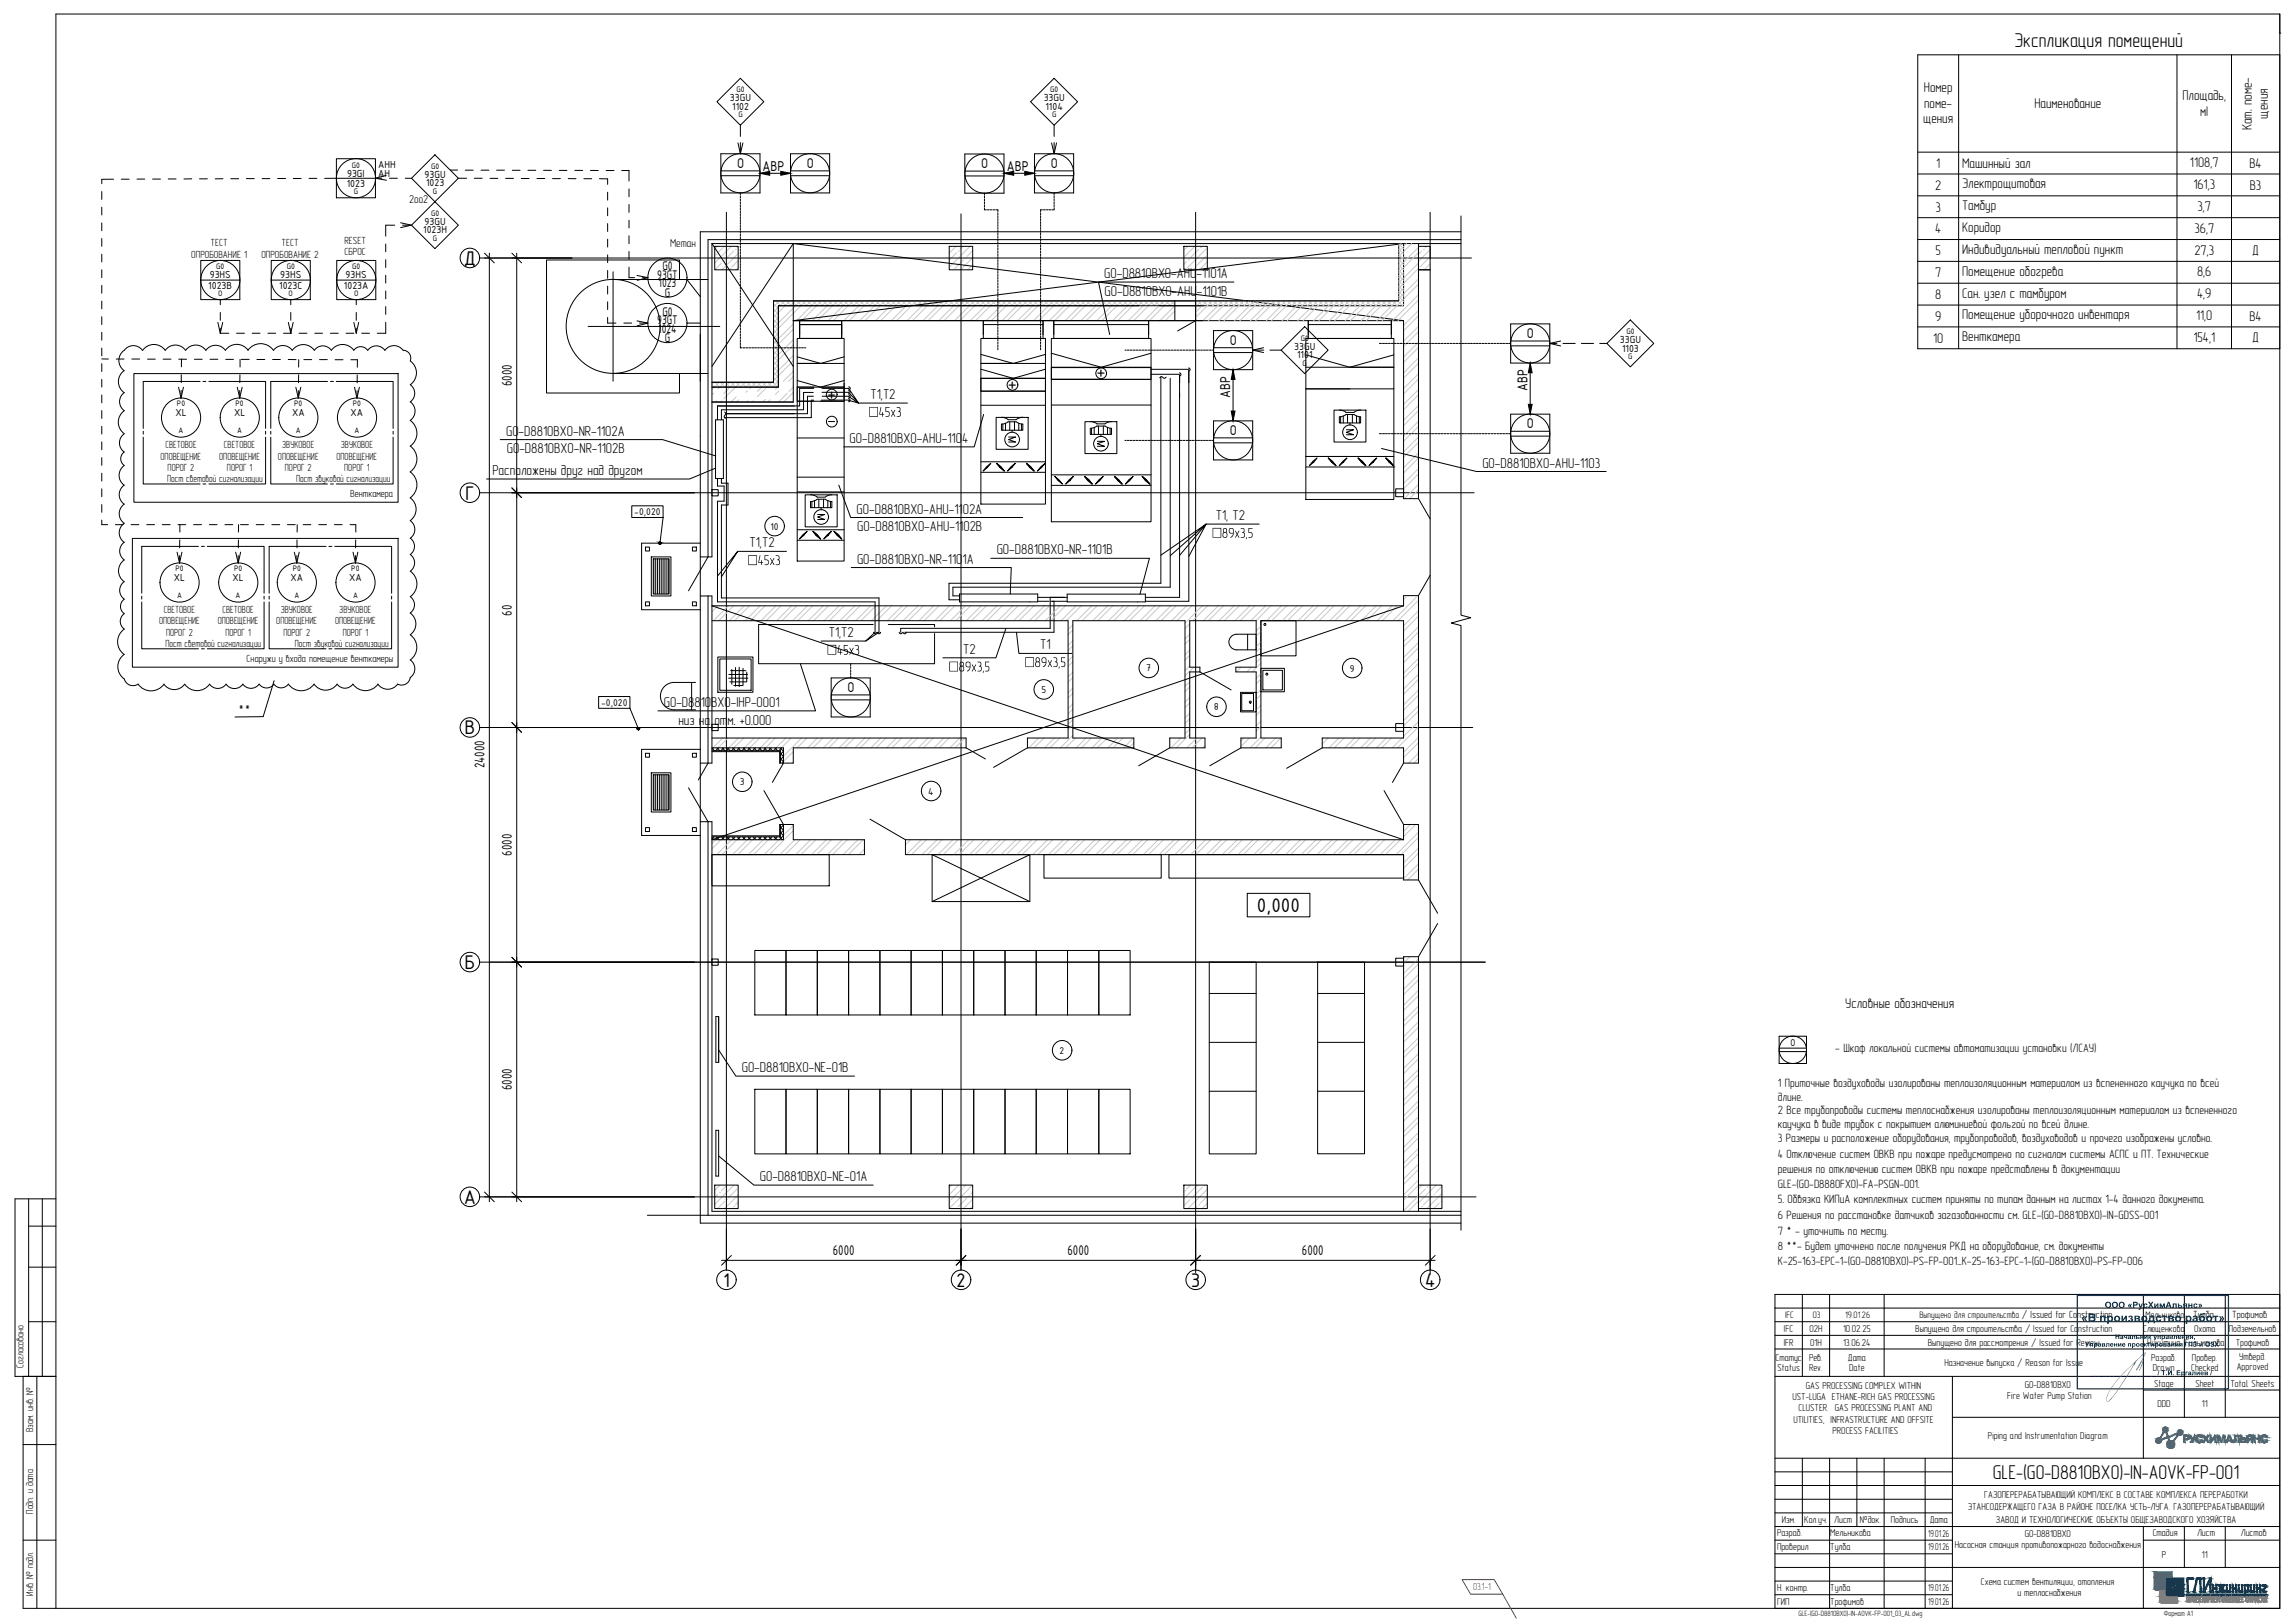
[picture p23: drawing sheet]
<svg xmlns="http://www.w3.org/2000/svg" width="841mm" height="594mm" viewBox="0 0 841 594" stroke-linecap="round" stroke-linejoin="round" font-family="sans-serif">
<defs><g id="words">
<g font-size="8.9">
<text x="369.4" y="143.1">+</text>
<text x="402" y="138.9">+</text>
<text x="303.2" y="146.7">+</text>
</g>
<g font-size="7.8">
<text x="169.9" y="97">Д</text>
<text x="170.4" y="183">Г</text>
<text x="170.2" y="269">В</text>
<text x="460.6" y="334">0,000</text>
<text x="170.2" y="354.9">Б</text>
<text x="169.9" y="440.9">А</text>
<text x="265" y="471.3">1</text>
<text x="350.4" y="471.3">2</text>
<text x="436.4" y="471.3">3</text>
<text x="522.1" y="471.3">4</text>
</g>
<g font-size="7.3">
<text x="738.2" y="17.2">Экспликация помещений</text>
<text x="730.3" y="541.6">GLE-(G0-D8810BX0)-IN-AOVK-FP-001</text>
</g>
<g font-size="5.6">
<text x="187.6" y="141.5" transform="rotate(-90 187.6 141.5)">6000</text>
<text x="187.6" y="225.5" transform="rotate(-90 187.6 225.5)">60</text>
<text x="177.5" y="281.4" transform="rotate(-90 177.5 281.4)">24000</text>
<text x="187.6" y="313.5" transform="rotate(-90 187.6 313.5)">6000</text>
<text x="187.6" y="399.4" transform="rotate(-90 187.6 399.4)">6000</text>
<text x="305.2" y="459.8">6000</text>
<text x="391.2" y="459.8">6000</text>
<text x="477.1" y="459.8">6000</text>
</g>
<g font-size="5.2">
<text x="404.7" y="101.9">G0-D8810BX0-AHU-1101А</text>
<text x="404.8" y="108.3">G0-D8810BX0-AHU-1101В</text>
<text x="319" y="146.2">Т1,Т2</text>
<text x="185.5" y="159.6">G0-D8810BX0-NR-1102А</text>
<text x="185.7" y="166">G0-D8810BX0-NR-1102В</text>
<text x="311.4" y="162.2">G0-D8810BX0-AHU-1104</text>
<text x="543.2" y="171.3">G0-D8810BX0-AHU-1103</text>
<text x="180.4" y="174">Расположены друг над другом</text>
<text x="313.9" y="188.1">G0-D8810BX0-AHU-1102А</text>
<text x="445.6" y="190.5">Т1, Т2</text>
<text x="314.2" y="194.5">G0-D8810BX0-AHU-1102B</text>
<text x="274.7" y="200.5">Т1,Т2</text>
<text x="365.3" y="203">G0-D8810BX0-NR-1101В</text>
<text x="314.1" y="206.4">G0-D8810BX0-NR-1101A</text>
<text x="303.7" y="233.4">Т1,Т2</text>
<text x="352.9" y="239.5">Т2</text>
<text x="381.2" y="237.9">Т1</text>
<text x="87.2" y="261.9">**</text>
<text x="243.2" y="259">G0-D8810BX0-IHP-0001</text>
<text x="248.6" y="265.4">низ на отм. +0.000</text>
<text x="271.8" y="392.7">G0-D8810BX0-NE-01В</text>
<text x="278.4" y="432.6">G0-D8810BX0-NE-01А</text>
</g>
<g font-size="5.1">
<text x="705" y="33.6">Номер</text>
<text x="705.1" y="39.4">поме-</text>
<text x="745.5" y="39.6">Наименование</text>
<text x="799.8" y="36.8">Площадь,</text>
<text x="704.8" y="45.2">щения</text>
<text x="806.3" y="42.6">м²</text>
<text x="825.2" y="47.7" transform="rotate(-90 825.2 47.7)">Кат. поме-</text>
<text x="831" y="43.4" transform="rotate(-90 831 43.4)">щения</text>
<text x="709.5" y="61.5">1</text>
<text x="719" y="61.5">Машинный зал</text>
<text x="802.5" y="61.2">1108,7</text>
<text x="824.4" y="61.5">В4</text>
<text x="709.1" y="69.5">2</text>
<text x="719" y="69">Электрощитовая</text>
<text x="803.8" y="69.2">161,3</text>
<text x="824.5" y="69.5">В3</text>
<text x="709.3" y="77.5">3</text>
<text x="719" y="77">Тамбур</text>
<text x="805.3" y="77.2">3,7</text>
<text x="709.2" y="85.5">4</text>
<text x="719" y="85">Коридор</text>
<text x="804.2" y="85.2">36,7</text>
<text x="709.3" y="93.5">5</text>
<text x="719" y="93">Индивидуальный тепловой пункт</text>
<text x="804.2" y="93.2">27,3</text>
<text x="825.4" y="93.4">Д</text>
<text x="709.2" y="101.5">7</text>
<text x="719" y="101">Помещение обогрева</text>
<text x="805.1" y="101.2">8,6</text>
<text x="709.2" y="109.5">8</text>
<text x="719" y="109">Сан. узел с тамбуром</text>
<text x="805.1" y="109.2">4,9</text>
<text x="709.2" y="117.5">9</text>
<text x="719" y="117">Помещение уборочного инвентаря</text>
<text x="804.8" y="117.2">11,0</text>
<text x="824.4" y="117.5">В4</text>
<text x="708.4" y="125.5">10</text>
<text x="719" y="125">Венткамера</text>
<text x="803.8" y="125.2">154,1</text>
<text x="825.4" y="125.4">Д</text>
<text x="676.2" y="369.2">Условные обозначения</text>
</g>
<g font-size="5">
<text x="270.1" y="61.5">O</text>
<text x="279.5" y="62.5">АВР</text>
<text x="295.7" y="61.5">O</text>
<text x="359.5" y="61.6">O</text>
<text x="368.9" y="62.5">АВР</text>
<text x="385.1" y="61.5">O</text>
<text x="559.6" y="123.8">O</text>
<text x="450.7" y="126.3">O</text>
<text x="559.7" y="143.1" transform="rotate(-90 559.7 143.1)">АВР</text>
<text x="450.8" y="145.6" transform="rotate(-90 450.8 145.6)">АВР</text>
<text x="450.7" y="159.3">O</text>
<text x="559.6" y="156.9">O</text>
<text x="310.5" y="253.5">O</text>
</g>
<g font-size="4.4">
<text x="242.7" y="98.9">G0</text>
<text x="240.8" y="102">93GT</text>
<text x="241.3" y="105.3">1023</text>
<text x="243.6" y="108.6">G</text>
<text x="240.8" y="118.7">93GT</text>
<text x="242.7" y="115.6">G0</text>
<text x="241.2" y="121.9">1024</text>
<text x="243.6" y="125.2">G</text>
<text x="672.5" y="385.4">- Шкаф локальной системы автоматизации установки (ЛСАУ)</text>
<text x="651.5" y="398.2">1 Приточные воздуховоды изолированы теплоизоляционным материалом из вспененного каучука по всей</text>
<text x="651.5" y="403.2">длине.</text>
<text x="651.5" y="408.2">2 Все трубопроводы системы теплоснабжения изолированы теплоизоляционным материалом из вспененного</text>
<text x="651.5" y="413.2">каучука в виде трубок с покрытием алюминиевой фольгой по всей длине.</text>
<text x="651.5" y="418.2">3 Размеры и расположение оборудования, трубопроводов, воздуховодов и прочего изображены условно.</text>
<text x="651.5" y="424">4 Отключение систем ОВКВ при пожаре предусмотрено по сигналам системы АСПС и ПТ. Технические</text>
<text x="651.5" y="429.7">решения по отключению систем ОВКВ при пожаре представлены в документации</text>
<text x="651.5" y="434.9">GLE-(G0-D8880FX0)-FA-PSGN-001.</text>
<text x="651.5" y="440.7">5. Обвязка КИПиА комплектных систем приняты по типам данным на листах 1-4 данного документа.</text>
<text x="651.5" y="446.5">6 Решения по расстановке датчиков загазованности см. GLE-(G0-D8810BX0)-IN-GDSS-001</text>
<text x="651.5" y="452.2">7 * - уточнить по месту.</text>
<text x="651.5" y="458">8 **- Будет уточнено после получения РКД на оборудование, см. документы</text>
<text x="651.5" y="463.3">K-25-163-EPC-1-(G0-D8810BX0)-PS-FP-001...K-25-163-EPC-1-(G0-D8810BX0)-PS-FP-006</text>
</g>
<g font-size="4.2">
<text x="150" y="74.5">2оо2</text>
<text x="245.6" y="90.4">Метан</text>
</g>
<g font-size="3.9">
<text x="232.5" y="188.7">-0,020</text>
<text x="282.3" y="194">10</text>
<text x="420.1" y="245.9">7</text>
<text x="494.6" y="246">9</text>
<text x="381.6" y="253.8">5</text>
<text x="446.7" y="257.7" transform="rotate(-180 446.7 257.7)">8</text>
<text x="220.3" y="258.5">-0,020</text>
<text x="271.1" y="287.6">3</text>
<text x="340.2" y="291">4</text>
<text x="388.3" y="386">2</text>
</g>
<g font-size="3.8">
<text x="77.2" y="90">ТЕСТ</text>
<text x="126.2" y="89.3">RESET</text>
<text x="70.1" y="94.3">ОПРОБОВАНИЕ 1</text>
<text x="95.8" y="94.4">ОПРОБОВАНИЕ 2</text>
<text x="103.2" y="90.1">ТЕСТ</text>
<text x="126.2" y="93.6">СБРОС</text>
<text x="60.6" y="164">СВЕТОВОЕ</text>
<text x="82.1" y="164">СВЕТОВОЕ</text>
<text x="103.4" y="164">ЗВУКОВОЕ</text>
<text x="124.9" y="164">ЗВУКОВОЕ</text>
<text x="58.8" y="168.3">ОПОВЕЩЕНИЕ</text>
<text x="61.4" y="172.6">ПОРОГ 2</text>
<text x="80.3" y="168.3">ОПОВЕЩЕНИЕ</text>
<text x="83.2" y="172.6">ПОРОГ 1</text>
<text x="101.9" y="168.3">ОПОВЕЩЕНИЕ</text>
<text x="104.4" y="172.6">ПОРОГ 2</text>
<text x="123.3" y="168.3">ОПОВЕЩЕНИЕ</text>
<text x="126.2" y="172.6">ПОРОГ 1</text>
<text x="61.3" y="176.5">Пост световой сигнализации</text>
<text x="108.5" y="176.5">Пост звуковой сигнализации</text>
<text x="128.4" y="182">Венткамера</text>
<text x="60" y="224.4">СВЕТОВОЕ</text>
<text x="81.5" y="224.4">СВЕТОВОЕ</text>
<text x="102.9" y="224.4">ЗВУКОВОЕ</text>
<text x="124.3" y="224.4">ЗВУКОВОЕ</text>
<text x="58.3" y="228.7">ОПОВЕЩЕНИЕ</text>
<text x="60.9" y="233">ПОРОГ 2</text>
<text x="79.8" y="228.7">ОПОВЕЩЕНИЕ</text>
<text x="82.6" y="233">ПОРОГ 1</text>
<text x="101.3" y="228.7">ОПОВЕЩЕНИЕ</text>
<text x="103.8" y="233">ПОРОГ 2</text>
<text x="122.8" y="228.7">ОПОВЕЩЕНИЕ</text>
<text x="125.6" y="233">ПОРОГ 1</text>
<text x="60.7" y="236.9">Пост световой сигнализации</text>
<text x="108" y="236.9">Пост звуковой сигнализации</text>
<text x="90.4" y="242.3">Снаружи у входа помещение венткамеры</text>
<text x="803.7" y="482.9">Тулба</text>
<text x="818" y="482.9">Трофимов</text>
</g>
<g font-size="3.7">
<text x="653.8" y="487.9">IFC</text>
<text x="663.1" y="487.9">02H</text>
<text x="675.4" y="487.9">10.02.25</text>
<text x="701.9" y="487.9">Выпущено для строительства / Issued for Construction</text>
<text x="785.4" y="487.9">Слющенкова</text>
<text x="804" y="487.9">Охота</text>
<text x="816.8" y="487.9">Подземельнов</text>
<text x="653.7" y="492.9">IFR</text>
<text x="663.3" y="492.9">01H</text>
<text x="675.4" y="492.9">13.06.24</text>
<text x="706.5" y="492.9">Выпущено для рассмотрения / Issued for Review</text>
<text x="786.9" y="492.9">Никитина</text>
<text x="800.7" y="492.9">Гильманова</text>
<text x="819.3" y="492.9">Трофимов</text>
<text x="8.6" y="501" transform="rotate(-90 8.6 501)">Согласовано</text>
<text x="650.7" y="498.6">Статус</text>
<text x="651.3" y="502.1">Status</text>
<text x="662.9" y="498.6">Рев.</text>
<text x="662.9" y="502.1">Rev.</text>
<text x="677.2" y="498.6">Дата</text>
<text x="677.6" y="502.1">Date</text>
<text x="712.6" y="500.4">Назначение выпуска / Reason for Issue</text>
<text x="788.3" y="498.6">Разраб.</text>
<text x="788.9" y="502.1">Drawn</text>
<text x="803" y="502.1">Checked</text>
<text x="803.3" y="498.6">Провер.</text>
<text x="819.7" y="501.7">Approved</text>
<text x="820.5" y="498.2">Утверд.</text>
<text x="661.8" y="508.6">GAS PROCESSING COMPLEX WITHIN</text>
<text x="742" y="508.3">G0-D8810BX0</text>
<text x="789.4" y="507.8">Stage</text>
<text x="804.5" y="507.8">Sheet</text>
<text x="817.4" y="507.8">Total Sheets</text>
<text x="656.9" y="512.8">UST-LUGA ETHANE-RICH GAS PROCESSING</text>
<text x="735.6" y="512.5">Fire Water Pump Station</text>
<text x="790.6" y="515.3">DDD</text>
<text x="806.9" y="515.3">11</text>
<text x="657.3" y="521.1">UTILITIES, INFRASTRUCTURE AND OFFSITE</text>
<text x="659.1" y="516.9">CLUSTER. GAS PROCESSING PLANT AND</text>
<text x="12.1" y="524.5" transform="rotate(-90 12.1 524.5)">Взам. инв. №</text>
<text x="671.5" y="525.2">PROCESS FACILITIES</text>
<text x="728.5" y="527.1">Piping and Instrumentation Diagram</text>
<text x="727.1" y="548.7">ГАЗОПЕРЕРАБАТЫВАЮЩИЙ КОМПЛЕКС В СОСТАВЕ КОМПЛЕКСА ПЕРЕРАБОТКИ</text>
<text x="12.1" y="554.5" transform="rotate(-90 12.1 554.5)">Подп. и дата</text>
<text x="652.9" y="557.8">Изм.</text>
<text x="661.2" y="557.8">Кол.уч.</text>
<text x="672.2" y="557.8">Лист</text>
<text x="681.6" y="557.8">№док.</text>
<text x="692.9" y="557.8">Подпись</text>
<text x="707.2" y="557.8">Дата</text>
<text x="721.1" y="553.2">ЭТАНСОДЕРЖАЩЕГО ГАЗА В РАЙОНЕ ПОСЕЛКА УСТЬ-ЛУГА. ГАЗОПЕРЕРАБАТЫВАЮЩИЙ</text>
<text x="731.4" y="557.7">ЗАВОД И ТЕХНОЛОГИЧЕСКИЕ ОБЪЕКТЫ ОБЩЕЗАВОДСКОГО ХОЗЯЙСТВА</text>
<text x="651.2" y="562.8">Разраб.</text>
<text x="670.7" y="562.8">Мельникова</text>
<text x="706.5" y="562.8">19.01.26</text>
<text x="742" y="563">G0-D8810BX0</text>
<text x="788.9" y="562.8">Стадия</text>
<text x="805.1" y="562.8">Лист</text>
<text x="821.2" y="562.8">Листов</text>
<text x="651.2" y="567.7">Проверил</text>
<text x="670.7" y="567.7">Тулба</text>
<text x="706.5" y="567.8">19.01.26</text>
<text x="716.4" y="567.2">Насосная станция противопожарного водоснабжения</text>
<text x="792.2" y="570.7">Р</text>
<text x="806.9" y="570.7">11</text>
<text x="725.9" y="580.4">Схема систем вентиляции, отопления</text>
<text x="12.1" y="584.5" transform="rotate(-90 12.1 584.5)">Инв. № подл.</text>
<text x="651.2" y="582.7">Н. контр.</text>
<text x="651.2" y="587.7">ГИП</text>
<text x="670.7" y="587.7">Трофимов</text>
<text x="670.7" y="582.7">Тулба</text>
<text x="706.5" y="582.9">19.01.26</text>
<text x="706.5" y="587.9">19.01.26</text>
<text x="739.3" y="584.6">и теплоснабжения</text>
</g>
<text font-size="3.7" fill="#f00" x="539.8" y="582.3">03.1-1</text>
<g font-size="3.6">
<text x="267.5" y="37.1">33GU</text>
<text x="268.3" y="40.2">1102</text>
<text x="382.5" y="37.1">33GU</text>
<text x="383.1" y="40.2">1104</text>
<text x="127.2" y="64.7">93GI</text>
<text x="138.6" y="61.4">AHH</text>
<text x="138.6" y="64.7">AH</text>
<text x="155.6" y="65.1">93GU</text>
<text x="127.1" y="68.6">1023</text>
<text x="156.1" y="68.3">1023</text>
<text x="155.6" y="82.3">93GU</text>
<text x="155.1" y="85.4">1023H</text>
<text x="76.9" y="102">93HS</text>
<text x="102.7" y="102">93HS</text>
<text x="126.7" y="102">93HS</text>
<text x="76.3" y="105.9">1023B</text>
<text x="102.3" y="105.9">1023С</text>
<text x="126" y="105.9">1023A</text>
<text x="593.6" y="125.6">33GU</text>
<text x="474.3" y="128">33GU</text>
<text x="475.3" y="131.2">1101</text>
<text x="594.4" y="128.8">1103</text>
<text x="64.3" y="152.4">XL</text>
<text x="85.8" y="152.4">XL</text>
<text x="107" y="152.4">XA</text>
<text x="128.5" y="152.4">XA</text>
<text x="63.7" y="212.8">XL</text>
<text x="85.2" y="212.8">XL</text>
<text x="106.4" y="212.8">XA</text>
<text x="127.9" y="212.8">XA</text>
</g>
<g font-size="3.5">
<text x="656.1" y="383.2">O</text>
<text x="786.3" y="482.9">Мельникова</text>
</g>
<g font-size="3.4">
<text x="654.1" y="482.9">IFC</text>
<text x="664.3" y="482.9">03</text>
<text x="676.2" y="482.9">19.01.26</text>
<text x="703.4" y="482.9">Выпущено для строительства / Issued for Construction</text>
</g>
<g font-size="2.8">
<text x="269.9" y="33.8">G0</text>
<text x="384.9" y="33.8">G0</text>
<text x="270.6" y="43">G</text>
<text x="385.5" y="43">G</text>
<text x="128.9" y="61.4">G0</text>
<text x="157.9" y="61.7">G0</text>
<text x="129.6" y="71">G</text>
<text x="158.7" y="71">G</text>
<text x="157.9" y="79">G0</text>
<text x="158.7" y="88.2">G</text>
<text x="79.2" y="98.7">G0</text>
<text x="105.1" y="98.7">G0</text>
<text x="129" y="98.7">G0</text>
<text x="79.9" y="108.3">O</text>
<text x="105.7" y="108.3">O</text>
<text x="129.8" y="108.3">O</text>
<text x="476.7" y="124.7">G0</text>
<text x="596" y="122.3">G0</text>
<text x="596.7" y="131.6">G</text>
<text x="477.4" y="134">G</text>
<text x="64.9" y="148.6">P0</text>
<text x="86.3" y="148.6">P0</text>
<text x="107.8" y="148.6">P0</text>
<text x="129.3" y="148.6">P0</text>
<text x="65.4" y="158.7">A</text>
<text x="86.9" y="158.7">A</text>
<text x="108.4" y="158.7">A</text>
<text x="129.9" y="158.7">A</text>
<text x="64.3" y="209">P0</text>
<text x="85.8" y="209">P0</text>
<text x="107.3" y="209">P0</text>
<text x="128.7" y="209">P0</text>
<text x="64.9" y="219.1">A</text>
<text x="86.4" y="219.1">A</text>
<text x="107.9" y="219.1">A</text>
<text x="129.4" y="219.1">A</text>
<text x="659.1" y="592">GLE-(G0-D8810BX0)-IN-AOVK-FP-001_03_AL.dwg</text>
<text x="792.9" y="592">Формат А1</text>
</g>
</g></defs>
<g fill="none" stroke="#000" stroke-width=".37">
<path d="M421.8 137.1h10.5M432.2 136.6a.57 .57 0 0 1 .6 .6 .57 .57 0 0 1-.6 .5M432.3 137.4v2.8M266 151.5h25.2M291.2 148.7h-28.3v5.1M293 142.3h5.2M295.9 145.1h2.2M301.2 142.3h9.9M301.3 145.1h9.8M311 144.6a.57 .57 0 0 1 .6 .6 .57 .57 0 0 1-.6 .6M311 141.7a.57 .57 0 0 1 .6 .5 .57 .57 0 0 1-.6 .6M432.3 143.9v1.6"/>
<path d="M262.9 175.3v2.7h2.4v5.6h-2.4v36.8h57.8v11.2M320 228.7h-42v14.4h64.5v-11.1M320.1 231.6a.57 .57 0 0 0 .6 .5 .57 .57 0 0 0 .6-.5M325.5 228.7h17v.9M329.5 231.6a.57 .57 0 0 0 .6 .5 .57 .57 0 0 0 .6-.5M330.1 230.1v1.5M262.3 372.3h1.1v16.8h-1.1zM262.3 414h1.1v16.8h-1.1z"/>
</g>
<path d="M428.8 138.5v76.6h-79.6v3.1h2.4M432.3 137.4v81.4h-12.6M262.2 153.8h2.9v21.5h-2.9zM351.6 217.6h28.7v2.8h-28.7zM384.9 218.8v11.3h-54.8M391.1 218.8h-10.8M391.1 217.6h28.6v2.8h-28.6z" fill="none" stroke="#000" stroke-width=".37"/>
<g fill="none" stroke="#000" stroke-width=".37">
<path d="M421.8 135.3h13.9M425.4 138v75.6h-77.6v6.1h3.8M435.6 134.8a.57 .57 0 0 1 .5 .5 .57 .57 0 0 1-.6 .6M435.7 135.5v84.7h-16M298 143.7h-3.5v6.4h-30.1v3.7M298.2 146.6h-.9v6.4h-31.7M301.2 143.7h9.7M310.9 146.5l-9.9 .1M311 146a.57 .57 0 0 1 .5 .6 .57 .57 0 0 1-.5 .6M311 143.1a.57 .57 0 0 1 .5 .6 .57 .57 0 0 1-.5 .5M264.4 175.3v1.7h2.4v8h-2.4v34h57.7v12.6M321.6 231.6a.57 .57 0 0 0 .5 .5 .57 .57 0 0 0 .6-.5"/>
<path d="M331 231.6a.57 .57 0 0 0 .5 .5 .57 .57 0 0 0 .6-.5M380.3 220.2h4.1M386.2 220.2v11.4h-54.6M391.1 220.2h-6.1"/>
</g>
<g fill="#000">
<path d="M322.7 149.1l.3 .1-.5 2.4h.7l.2-.8 .1 .8 .5 .1-.5 .2-.2 .8-.1-.8h-1zM324.5 149.1l1.5 .1-1.3 .1v1.3h.8l.5 .6v1l-.7 .5-.8-.1 1-.2 .3-.4-.3-1.1-1-.1zM326.6 150.1l.7 1 .7-1-.6 1.3 .6 1.2-.7-.9-.7 .9 .6-1.2zM328.6 149.1h.9l.5 .6-.3 1 .4 .5v.8l-.7 .7-.8-.2 1-.1 .3-.4-.1-.9-.7-.3 .6-.5v-.6l-.2-.3-.8-.1zM452.6 194.5h.2l.6 .9 .5-.9h.3l-.7 1.2 .6 1.2-.7-1-.8 1 .6-1.2zM454.7 193.5l.8-.1 .6 .5-.3 1.1 .4 .5v.9l-.6 .5-.9-.1 .9-.1 .3-.3-.1-1.1-.6-.2 .5-.4 .1-.7zM456.7 196.8l.3 .1-.4 .6zM457.5 193.4l1.5 .1-1.2 .1v1.3l.8 .1 .4 .4v1l-.4 .5h-1.1v-.2h.9l.4-.4-.2-1-1.1-.2zM278.4 203.4l.2 .2-.5 2.3h.8l.2-.7v.7l.6 .1-.6 .2-.1 .8-.1-.8-1-.1zM280.2 203.5l1.5-.1-.1 .2h-1.2v1.3l1 .1 .3 .5-.1 1.1-.4 .3h-1l1.2-.5-.1-1-1.1-.3zM282.2 204.4l.8 1 .5-1 .3 .1-.7 1.2 .6 1.2-.7-.9-.8 .9 .6-1.2zM284.3 203.5l.8-.1 .6 .5-.3 1.1 .4 .5v.9l-.5 .5h-1l.9-.2 .3-.4v-.8l-.7-.4 .6-.4v-.7z"/>
<path d="M307.4 236.3l.3 .1-.5 2.4h.7l.2-.8 .1 .8 .5 .1-.5 .1-.1 .8-.2-.1v-.7l-1-.1zM309.3 236.2l1.5 .2-1.3 .1v1.3h.8l.4 .5v1l-.5 .5-1-.1 .9-.2 .4-.4-.1-.9-1.2-.3zM311.3 237.3h.2l.5 1 .5-1h.3l-.6 1.2 .6 1.3-.8-1-.7 .9 .6-1.2zM313.3 236.3l1.1 .1 .3 1.1a.37 .37 0 0 0-.2 .3 .37 .37 0 0 0 .2 .4v1.3l-.4 .3h-.9v-.3l1.1-.1 .1-1-.8-.5 .6-.4v-.8zM356.2 243.4h.2l.5 1 .8-1-.6 1.3 .5 1.2-.7-1-.5 1-.2-.1 .6-1.1zM358.2 242.4l1.1 .1 .3 .5v.6a.32 .32 0 0 0-.3 .4 .32 .32 0 0 0 .4 .3l-.1 1.3-.5 .3h-.8v-.2l1.1-.2 .1-.9-.8-.6 .6-.4v-.8l-1.1-.2zM360.3 245.8h.2l-.2 .7zM361 242.4h1.5l-1.2 .2v1.3h.7l.5 .5v1l-.5 .5-1-.1 1-.2 .3-.3-.2-1.1-1.1-.1zM384 241.8l.7 1 .8-1-.6 1.2 .6 1.3-.8-1-.5 1h-.2l.6-1.3zM386.1 240.8l1 .1 .3 .5v.7a.32 .32 0 0 0-.3 .3 .32 .32 0 0 0 .4 .3l-.1 1.4-1.3 .2v-.2h.8l.4-.4v-.9l-.8-.3 .6-.5v-.7l-1-.3zM388.1 244.1l.2 .2-.3 .6zM388.8 240.8l1.6 .1-1.3 .1v1.3l.9 .1 .4 .4v1l-.6 .5-1-.1 1.3-.4-.1-1.1-1.2-.2z"/>
<path d="M318.6 149.1h3.1v3.6h-3.1zM318.8 149.3v3.1h2.7v-3.1z"/>
<path d="M444.4 193.4h3.1v3.5h-3.1zM444.6 193.6v3.1h2.7v-3.1z"/>
<path d="M448.4 193.6l1-.1 .3 .5-.1 .7a.32 .32 0 0 0-.2 .4 .32 .32 0 0 0 .3 .2l-.1 1.4-1 .2-.6-.5 .1-1.1a.34 .34 0 0 0 .3-.4 .34 .34 0 0 0-.3-.3zM448.2 194.3a.6 .6 0 0 0 1.2 0 .6 .6 0 0 0-1.2 0zM448 195.9a.8 .8 0 0 0 1.6 0 .8 .8 0 0 0-1.6 0z"/>
<path d="M450.7 193.8l-.1 1.2 1.3 .2-.1-1.3-.3-.3zM450.6 193.6l.9-.2 .6 .7-.1 1.7-1 1.1-.2-.1 .8-.6 .3-.8h-1l-.5-.3-.1-1.1z"/>
<path d="M274.2 203.3h3.2v3.7h-3.2zM274.4 203.6v3.1h2.8v-3.1z"/>
<path d="M303.3 236.2h3.2v3.6h-3.2zM303.5 236.4v3.2h2.7v-3.2z"/>
<path d="M347.9 242.3h3.2v3.6h-3.2zM348.1 242.5v3.2h2.8v-3.2z"/>
<path d="M351.8 242.7l.8-.4 .5 .5 .1 .8-.3 .4 .4 .4-.1 1.2-.5 .3-.8-.1-.4-.5 .2-1.1a.32 .32 0 0 0 .3-.3 .32 .32 0 0 0-.3-.3zM351.8 243.2a.6 .6 0 0 0 1.2 0 .6 .6 0 0 0-1.2 0zM351.6 244.9a.75 .75 0 0 0 1.5 0 .75 .75 0 0 0-1.5 0z"/>
<path d="M354.3 242.7l-.2 .2 .1 1 1.2 .3-.1-1.4-.4-.2zM354 242.6l1-.3 .6 .7v1.9l-1.1 1-.1-.2 .7-.6 .3-.7h-.9l-.6-.3z"/>
<path d="M375.8 240.7h3.1v3.6h-3.1zM376 241v3.1h2.7v-3.1z"/>
<path d="M379.6 241.1l.8-.3 .6 .4v.7l-.3 .5 .5 .5v.8l-.5 .6h-.8l-.5-.5v-1l.4-.4-.3-.6zM379.6 241.6a.6 .6 0 0 0 1.2 0 .6 .6 0 0 0-1.2 0zM379.4 243.3a.8 .8 0 0 0 1.6 0 .8 .8 0 0 0-1.6 0z"/>
<path d="M382.1 241.1l-.1 1.2 1.2 .2-.1-1.4zM381.9 241l1-.2 .6 .6-.1 1.8-.4 .7-.6 .4-.2-.1 .7-.5 .3-.9-1.4-.3-.1-1.1z"/>
</g>
<g fill="none" stroke="#000" stroke-width=".37">
<path d="M452.2 103.3h-49.7l4.2 19.2M311 145.2l3.6 2.4-3.7-1M311 142.3l3.6 5.3-3.7-3.9M314.6 147.6h17.9M360.5 151.8l-3.5 11.9h-47.8M183.3 161h59.5l19.4 6M262.2 171.5l-9.5 3.9h-74.4M307.4 177.7l4.3 11.8h63.1M506.3 164.3l34.8 8.4h47.5M442 192h19.4M262.9 211l7.4-9.1-5.9 9.4M270.3 201.9h17.9"/>
<path d="M312 207.9h58.6l-.4 9.7M363.1 204.5h58.1l-3.5 13.1M425.4 203.3l16.6-11.3-13.2 11.6M432.3 203.4l9.7-11.4-6.3 11.8M300.9 234.8h16.3M320.7 231.6l-3.5 3.2 4.9-3.2M368.6 230.1l-3.6 10.8h-19.5M372.5 231.6l.9 7.7h19.4M293.3 243.1l5.6 17.3h-57.8M263.4 384.6l6.3 9.5h43.4M263.4 423.4l12.9 10.7h43.7"/>
</g>
<!-- layer: AP -->
<g fill="none" stroke="#000" stroke-width=".37">
<path d="M266.2 77.7v387.5M352.2 78.3v386.9M438.1 77.7v388.4M524.1 77.7v389.1M535.4 79.1v146.2l3.6 .9-7.2 2 3.6 .9v221.5M175.8 94.5h363.4M260.9 89.2l29.8 45M260.9 89.2h274.5M260.9 89.2v114.8h-4.3M261.9 90.2h8.6v8.6h-8.6zM290.7 89.2v58h-29.8M290.7 89.2l223.6 28.2"/>
<path d="M290.7 89.2l-29.8 45M347.9 90.2h8.5v8.6h-8.5zM433.8 90.2h8.6v8.6h-8.6zM512.6 89.2v21h-229.1M519.8 89.2v93.4M524.1 94.5v-4.3h-4.3v8.6h4.3h-4.3M535.4 84.9h-278.8v363.1h278.8M535.4 87.8h-275.9v116.2l-7.2 12.4M430.5 110.2v7.2M438.1 117.4l-6.6 3.8M514.3 117.4h-223.6l223.6-28.2v22.8h-229.1v29.8h-24.3M514.3 117.4v65.2h5.5"/>
<path d="M260.9 179.3h2.3v2.3h-2.3zM511.5 179h2.8v2.9h-2.8zM175.8 180.5h364.4M231.5 185.3h11.5v4.2h-11.5zM243 189.5l-1.1 9.4M256.6 198.9h-21.5v24.4h21.5M519.8 182.6l4.3 7.4M236.6 200.4h1.4v1.4h-1.4zM238.7 204h7.2v14.3h-7.2zM239.4 204.7h5.8v12.9h-5.8zM239.6 204.7v12.9M240.3 204.7v12.9"/>
<path d="M241 204.7v12.9M241.6 204.7v12.9M242.3 204.7v12.9M243 204.7v12.9M243.7 204.7v12.9M244.4 204.7v12.9M245.1 204.7v12.9M253.7 200.4h1.5v1.4h-1.5zM256.6 218.3h4.3v61.2h-4.3M259.5 218.3v61.2l-3.6 6.2M519.8 218.2h-5.5v3.7M519.8 218.2v61.3h-5.5"/>
<path d="M524.1 210.7l-4.3 7.5M236.6 220.4h1.4v1.5h-1.4zM253.7 220.4h1.5v1.5h-1.5zM260.9 227.3h130.5v43h-14.9v3.6M451.4 232.9l1.8-.6h7.1v5.7h-7.1a2.86 2.86 0 0 1-2.7-1.9 2.86 2.86 0 0 1 .9-3.2zM457.2 232.3v5.7M462.1 227.3h12.8v12.9h-12.8zM514.3 221.9l-253.4 85.7h26.2v-5.6l-7.1-12.4M514.3 221.9h-253.4l253.4 85.7M219.4 255.1h11.4v4.3h-11.4zM230.8 259.4l3.1 7.5M253.4 250v10"/>
<path d="M254.9 250h-7.9a5 5 0 0 0-5 5 5 5 0 0 0 5 5h7.9M263.1 240.6h12.8v12.9h-12.8zM263.8 241.4h11.5v11.4h-11.5zM267 248.4h7.1M267.1 247h6.9M267.5 249.7h6.1M267.8 245.6h5.5M268.2 245.2v5.4M268.9 251.1h3.3M269.5 244.5v6.8M270.9 244.4v7.1M272.3 244.8v6.3"/>
<path d="M273.6 246.1v3.6M439.7 246.1l11.4 6.6M439.7 246.1h-3.7v24.2h5.6v3.6h-12.9M439.7 246.1v-1.7h-3.7v-17.1h24.3v17.1h-7.4v1.7h7.4v24.2h-5.6v3.6M454.6 253.6h5.7v7.1h-5.7zM455 254h4.4v6.3h-4.4zM462.1 244.8h8.6v8.6h-8.6zM462.8 245.5h7.1v7.2h-7.1zM175.8 266.5h363.9M236.6 275.9h1.4v1.4h-1.4zM253.7 275.9h1.5v1.4h-1.5zM256.6 274.5h-21.5v31.5h21.5"/>
<path d="M260.9 265.3h2.3v2.3h-2.3zM260.9 274l.9 1M260.9 273.9h26.2v5.6l-4.1 7.1M260.9 270.3h93.1v3.6M260.9 275h25.1v4.5M261.4 273.9l-.5 .5M262.7 273.9l1.1 1.1M263.3 273.9l-1 1.1M264.6 273.9l1.1 1.1M265.3 273.9l-1.1 1.1M266.6 273.9l1 1.1M267.2 273.9l-1.1 1.1"/>
<path d="M268.5 273.9l1.1 1.1M269.1 273.9l-1 1.1M270.4 273.9l1.1 1.1M271 273.9l-1 1.1M272.3 273.9l1.1 1.1M273 273.9l-1.1 1.1M274.3 273.9l1 1.1M274.9 273.9l-1.1 1.1M276.2 273.9l1.1 1.1M276.8 273.9l-1 1.1M278.1 273.9l1.1 1.1M278.8 273.9l-1.1 1.1"/>
<path d="M280.1 273.9l1 1.1M280.7 273.9l-1.1 1.1M282 273.9l1.1 1.1M282.6 273.9l-1 1.1M283.9 273.9l1.1 1.1M284.6 273.9l-1.1 1.1M285.8 273.9l1.3 1.2M286 277.9l1.1 1.1-.4 .5M286 276l1.1 1.1M286.5 273.9l-1.1 1.1M287.1 275.2l-1.1 1M287.1 277.1l-1.1 1.1"/>
<path d="M354 273.9l7.1 4.1M354 273.9h-63.3v5.6h-5v-4.2h-24.8M376.5 273.9l-12.4 7.2M376.5 273.9h39v-3.6h-22.4v-43h41.2v43h-5.6v3.6M428.7 273.9l-11.4 6.6M454.7 273.9l-11.3 6.6M454.7 273.9h14.8v-3.6h-7.4v-43h52.2v43h-29.8v3.6M484.5 273.9l-13 7.5M484.5 273.9h29.8v5.6M511.5 265h2.8v2.9h-2.8zM514.3 279.5l-4 7.1M238.7 283.1h7.2v14.3h-7.2z"/>
<path d="M239.4 283.8h5.8v12.9h-5.8zM239.6 283.8v12.9M240.3 283.8v12.9M241 283.8v12.9M241.6 283.8v12.9M242.3 283.8v12.9M243 283.8v12.9M243.7 283.8v12.9M244.4 283.8v12.9M245.1 283.8v12.9M252.3 288.6l7.2 12.4v144.1h275.9M507.2 289.6l7.1 12.4"/>
<path d="M236.6 303.1h1.4v1.5h-1.4zM253.7 303.1h1.5v1.5h-1.5zM256.6 301h4.3v142.7h274.5M260.9 313h43v11.5h-43zM260.9 306.8l.7 .8M260.9 306.1h24.8v-4.1h5v5.6h26.1v5.4h-55.9M261.6 306.5l-.7 .7M262.5 306.5l1.1 1.1M263.5 306.5l-1 1.1M264.4 306.5l1.1 1.1M265.5 306.5l-1.1 1.1M266.4 306.5l1 1.1"/>
<path d="M267.4 306.5l-1.1 1.1M268.3 306.5l1 1.1M269.3 306.5l-1 1.1M270.2 306.5l1.1 1.1M271.3 306.5l-1.1 1.1M272.1 306.5l1.1 1.1M273.2 306.5l-1.1 1.1M274.1 306.5l1 1.1M275.1 306.5l-1.1 1.1M276 306.5l1.1 1.1M277 306.5l-1 1.1M277.9 306.5l1.1 1.1"/>
<path d="M279 306.5l-1.1 1.1M279.9 306.5l1 1.1M280.9 306.5l-1.1 1.1M281.8 306.5l1.1 1.1M282.8 306.5l-1 1.1M283.7 306.5l1.1 1.1M284.8 306.5l-1.1 1.1M285.6 306.5l1.1 1.1M286 305l1.1 1-1.5 1.6M286 303l1.1 1.1M286 302v4.5h-25.1M286.9 302l.2 .2-1.1 1.1"/>
<path d="M287.1 304.1l-1.1 1.1M318.8 300l13 7.6M331.8 307.6v5.4h182.5M331.8 307.6h182.5M341.6 313l35.8 17.2M341.6 313h35.8v17.2h-35.8zM377.4 313l-35.8 17.2M382.6 313h42.9v8.6h-42.9zM428.4 313h85.9v8.6h-85.9zM514.3 302h5.5v20.3M514.3 302v5.6M514.3 313v9.3h5.5"/>
<path d="M457.1 327.2h22.9v8.6h-22.9zM519.8 322.3l7 12.2M526.8 338.3l-7 12.1M175.8 352.4h368.5M260.9 351.3h2.3v2.2h-2.3zM276.6 348.1h11.4v23.6h-11.4zM288 348.1h11.5v23.6h-11.5zM299.5 348.1h11.5v23.6h-11.5zM311 348.1h11.5v23.6h-11.5zM322.5 348.1h11.4v23.6h-11.4zM333.9 348.1h11.5v23.6h-11.5zM345.4 348.1h11.4v23.6h-11.4z"/>
<path d="M356.8 348.1h11.5v23.6h-11.5zM368.3 348.1h11.4v23.6h-11.4zM379.7 348.1h11.5v23.6h-11.5zM391.2 348.1h11.5v23.6h-11.5zM402.7 348.1h11.4v23.6h-11.4zM443.1 352.4h17.2v70.2h-17.2zM482.9 352.4h17.1v70.2h-17.1zM511.5 351h2.8v2.8h-2.8zM519.8 350.4h-5.5v93.3M519.8 350.4v93.3M443.1 363.9h17.2M482.9 363.9h17.1"/>
<path d="M276.6 399h11.4v23.6h-11.4zM288 399h11.5v23.6h-11.5zM299.5 399h11.5v23.6h-11.5zM311 399h11.5v23.6h-11.5zM322.5 399h11.4v23.6h-11.4zM333.9 399h11.5v23.6h-11.5zM345.4 399h11.4v23.6h-11.4zM356.8 399h11.5v23.6h-11.5zM368.3 399h11.4v23.6h-11.4zM379.7 399h11.5v23.6h-11.5zM391.2 399h11.5v23.6h-11.5zM402.7 399h11.4v23.6h-11.4z"/>
<path d="M443.1 381.8h17.2M443.1 399.7h17.2M482.9 381.8h17.1M482.9 399.7h17.1M175.8 438.4h365.1M261.9 434.1h8.6v8.6h-8.6zM347.9 434.1h8.5v8.6h-8.5zM433.8 434.1h8.6v8.6h-8.6zM519.8 434.1h8.6v8.6h-8.6z"/>
<circle cx="172.2" cy="94.5" r="3.6"/>
<circle cx="172.2" cy="180.5" r="3.6"/>
<circle cx="283.9" cy="192.7" r="3.6"/>
<circle cx="463.5" cy="228.7" r=".36"/>
<circle cx="382.5" cy="252.5" r="3.6"/>
<circle cx="421" cy="244.6" r="3.6"/>
<circle cx="445.8" cy="258.9" r="3.6"/>
<circle cx="458.2" cy="257.2" r=".36"/>
<circle cx="464.2" cy="246.9" r=".36"/>
<circle cx="495.5" cy="244.7" r="3.6"/>
<circle cx="172.2" cy="266.4" r="3.6"/>
<circle cx="272" cy="286.3" r="3.6"/>
<circle cx="341.2" cy="289.7" r="3.6"/>
<circle cx="172.2" cy="352.4" r="3.6"/>
<circle cx="389.2" cy="384.7" r="3.6"/>
<circle cx="172.2" cy="438.4" r="3.6"/>
<circle cx="266.2" cy="468.7" r="3.6"/>
<circle cx="352.2" cy="468.7" r="3.6"/>
<circle cx="438.2" cy="468.7" r="3.6"/>
<circle cx="524.1" cy="468.7" r="3.6"/>
</g>
<g fill="none" stroke="#c7c8ca" stroke-width=".37">
<path d="M262.4 93.2h.1M262.8 90.2l-.9 1M264.3 96.4l-2.3 2.4M265 95.8h.1M265.4 90.2l-2.4 2.4M267.5 98.4h.1M268 90.2l-6.1 6.1M268.8 92l-3.2 3.2M269.5 91.3h.1M270.5 92.9l-6 5.9M270.5 98l-.8 .8M270.5 90.3l-.4 .4"/>
<path d="M270.5 95.4l-2.3 2.4M350.4 90.2l-2.5 2.5M350.5 92.6l-2.6 2.7M351.2 92h.1M352.9 90.2l-1.1 1.1M353.1 95.2l-3.2 3.2M353.7 94.5h.1M355.5 90.2l-7.6 7.6M355.7 97.8l-1.1 1M356.3 97.1h.1M356.4 94.4l-4.4 4.4M356.4 91.8l-2 2.1"/>
<path d="M434.8 95.8l-1 1M435.3 90.2l-1.5 1.4M435.4 95.2h.1M437.4 98.4l-.4 .4M437.9 90.2l-4.1 4M438 97.8h.1M439.3 91.3l-3.2 3.2M439.9 90.7h.1M441.9 93.9l-3.2 3.2M442.4 90.8l-8 8M442.4 95.9l-2.9 2.9M442.4 98.5l-.3 .3"/>
<path d="M512.6 99l1.7 1.8M512.6 97l1.7 1.8M512.6 95.1l1.7 1.8M512.6 93.2l1.7 1.8M512.6 91.2l1.7 1.8M512.6 89.3l1.7 1.8M513.5 89.2l-.9 .9M514.3 94.1l-1.7 1.8M514.3 99.9l-1.7 1.8M515.4 89.2l-2.8 2.8M517.3 89.2l-4.7 4.8M519.8 98.3l-7.2 7.3"/>
<path d="M519.8 96.4l-7.2 7.2M519.8 92.5l-7.2 7.3M520.2 90.2l-7.6 7.6M521 92l-1.2 1.1M521.6 91.3h.1M522.8 90.2l-.5 .5M523.6 94.5l-3.2 3.3M524.1 91.5l-4.3 4.2M524.1 96.6l-2.2 2.2M283.5 119l1.7 1.8M283.5 117.1l1.7 1.8M283.5 115.2l1.7 1.7"/>
<path d="M283.5 113.2l1.7 1.8M283.5 111.3l1.7 1.8M283.7 110.2l-.2 .3M284.3 110.2l1.8 1.8M285.2 116.4l-1.7 1.8M285.6 110.2l-2.1 2.2M286.2 110.2l1.8 1.8M287.6 110.2l-4.1 4.1M288.2 110.2l1.7 1.8M289.5 110.2l-6 6M290.1 110.2l1.8 1.8M290.7 118.6l-7.2 7.3"/>
<path d="M291.4 110.2l-1.8 1.8M292 110.2l1.8 1.8M293.4 110.2l-9.9 9.9M294 110.2l1.7 1.8M295.3 110.2l-11.8 11.8M295.9 110.2l1.8 1.8M297.2 110.2l-1.8 1.8M297.8 110.2l1.8 1.8M299.2 110.2l-7.3 7.2M299.7 110.2l1.8 1.8M301.1 110.2l-7.3 7.2M301.7 110.2l1.7 1.8"/>
<path d="M303 110.2l-1.8 1.8M303.6 110.2l1.8 1.8M304.9 110.2l-7.2 7.2M305.5 110.2l1.8 1.8M306.9 110.2l-7.3 7.2M307.5 110.2l1.7 1.8M308.8 110.2l-1.8 1.8M309.4 110.2l1.8 1.8M310.7 110.2l-7.2 7.2M311.3 110.2l1.8 1.8M312.7 110.2l-7.3 7.2M313.3 110.2l1.7 1.8"/>
<path d="M314.6 110.2l-1.8 1.8M315.2 110.2l1.7 1.8M316.5 110.2l-7.2 7.2M317.1 110.2l1.8 1.8M318.4 110.2l-7.2 7.2M319 110.2l1.8 1.8M320.4 110.2l-1.8 1.8M321 110.2l1.7 1.8M322.3 110.2l-7.2 7.2M322.9 110.2l1.8 1.8M324.2 110.2l-7.2 7.2M324.8 110.2l1.8 1.8"/>
<path d="M326.2 110.2l-1.8 1.8M326.8 110.2l1.7 1.8M328.1 110.2l-7.3 7.2M328.7 110.2l1.8 1.8M330 110.2l-7.2 7.2M330.6 110.2l1.8 1.8M332 110.2l-1.8 1.8M332.5 110.2l1.8 1.8M333.9 110.2l-7.3 7.2M334.5 110.2l1.8 1.8M335.8 110.2l-7.2 7.2M336.4 110.2l1.8 1.8"/>
<path d="M337.7 110.2l-1.7 1.8M338.3 110.2l1.8 1.8M339.7 110.2l-7.3 7.2M340.3 110.2l1.8 1.8M341.6 110.2l-7.2 7.2M342.2 110.2l1.8 1.8M343.5 110.2l-1.7 1.8M344.1 110.2l1.8 1.8M345.5 110.2l-7.3 7.2M346.1 110.2l1.8 1.8M347.4 110.2l-7.3 7.2M348 110.2l1.8 1.8"/>
<path d="M349.3 110.2l-1.7 1.8M349.9 110.2l1.8 1.8M351.2 110.2l-7.2 7.2M351.8 110.2l1.9 1.8M353.2 110.2l-7.3 7.2M353.8 110.2l1.8 1.8M355.1 110.2l-1.8 1.8M355.7 110.2l1.8 1.8M357 110.2l-7.2 7.2M357.6 110.2l1.8 1.8M359 110.2l-7.3 7.2M359.6 110.2l1.8 1.8"/>
<path d="M360.9 110.2l-1.8 1.8M361.5 110.2l1.8 1.8M362.8 110.2l-7.2 7.2M363.4 110.2l1.8 1.8M364.8 110.2l-7.3 7.2M365.3 110.2l1.9 1.8M366.7 110.2l-1.8 1.8M367.3 110.2l1.8 1.8M368.6 110.2l-7.2 7.2M369.2 110.2l1.8 1.8M370.5 110.2l-7.2 7.2M371.1 110.2l1.9 1.8"/>
<path d="M372.5 110.2l-1.8 1.8M373.1 110.2l1.8 1.8M374.4 110.2l-7.2 7.2M375 110.2l1.8 1.8M376.3 110.2l-7.2 7.2M376.9 110.2l1.8 1.8M378.3 110.2l-1.8 1.8M378.9 110.2l1.8 1.8M380.2 110.2l-7.2 7.2M380.8 110.2l1.8 1.8M382.1 110.2l-7.2 7.2M382.7 110.2l1.8 1.8"/>
<path d="M384.1 110.2l-1.8 1.8M384.6 110.2l1.9 1.8M386 110.2l-7.2 7.2M386.6 110.2l1.8 1.8M387.9 110.2l-7.2 7.2M388.5 110.2l1.8 1.8M389.8 110.2l-1.7 1.8M390.4 110.2l1.8 1.8M391.8 110.2l-7.2 7.2M392.4 110.2l1.8 1.8M393.7 110.2l-7.2 7.2M394.3 110.2l1.8 1.8"/>
<path d="M395.6 110.2l-1.7 1.8M396.2 110.2l1.8 1.8M397.6 110.2l-7.2 7.2M398.2 110.2l1.8 1.8M399.5 110.2l-7.2 7.2M400.1 110.2l1.8 1.8M401.4 110.2l-1.7 1.8M402 110.2l1.8 1.8M403.4 110.2l-7.2 7.2M403.9 110.2l1.9 1.8M405.3 110.2l-7.2 7.2M405.9 110.2l1.8 1.8"/>
<path d="M407.2 110.2l-1.8 1.8M407.8 110.2l1.8 1.8M409.2 110.2l-7.3 7.2M409.7 110.2l1.8 1.8M411.1 110.2l-7.2 7.2M411.7 110.2l1.8 1.8M413 110.2l-1.8 1.8M413.6 110.2l1.8 1.8M415 110.2l-7.3 7.2M415.5 110.2l1.8 1.8M416.9 110.2l-7.2 7.2M417.4 110.2l1.9 1.8"/>
<path d="M418.8 110.2l-1.8 1.8M419.4 110.2l1.8 1.8M420.8 110.2l-7.3 7.2M421.3 110.2l1.8 1.8M422.7 110.2l-7.3 7.2M423.2 110.2l1.8 1.8M424.6 110.2l-1.8 1.8M425.2 110.2l1.8 1.8M426.5 110.2l-7.2 7.2M427.1 110.2l1.8 1.8M428.5 110.2l-7.3 7.2M429 110.2l1.5 1.5"/>
<path d="M430.4 110.2l-1.8 1.8M430.5 112h.1M430.5 112l-5.4 5.4M430.5 113.9l-3.5 3.5M438.1 111.4l.6 .6M438.4 110.2l-.3 .3M438.9 110.2l1.7 1.8M440.4 110.2l-1.8 1.8M440.8 110.2l1.8 1.8M442.3 110.2l-4.2 4.2M442.7 110.2l1.8 1.8M444.2 110.2l-6.1 6.1"/>
<path d="M444.7 110.2l1.7 1.8M446.2 110.2l-1.8 1.8M446.6 110.2l1.8 1.8M448.1 110.2l-7.2 7.2M448.5 110.2l1.8 1.8M450 110.2l-7.2 7.2M450.5 110.2l1.7 1.8M452 110.2l-1.8 1.8M452.4 110.2l1.8 1.8M453.9 110.2l-7.2 7.2M454.3 110.2l1.8 1.8M455.8 110.2l-7.2 7.2"/>
<path d="M456.2 110.2l1.8 1.8M457.8 110.2l-1.9 1.8M458.2 110.2l1.8 1.8M459.7 110.2l-7.3 7.2M460.1 110.2l1.8 1.8M461.6 110.2l-7.2 7.2M462 110.2l1.8 1.8M463.5 110.2l-1.8 1.8M464 110.2l1.8 1.8M465.5 110.2l-7.3 7.2M465.9 110.2l1.8 1.8M467.4 110.2l-7.2 7.2"/>
<path d="M467.8 110.2l1.8 1.8M469.3 110.2l-1.8 1.8M469.8 110.2l1.8 1.8M471.3 110.2l-7.3 7.2M471.7 110.2l1.8 1.8M473.2 110.2l-7.2 7.2M473.6 110.2l1.8 1.8M475.1 110.2l-1.8 1.8M475.5 110.2l1.9 1.8M477.1 110.2l-7.3 7.2M477.5 110.2l1.8 1.8M479 110.2l-7.3 7.2"/>
<path d="M479.4 110.2l1.8 1.8M480.9 110.2l-1.8 1.8M481.3 110.2l1.8 1.8M482.8 110.2l-7.2 7.2M483.3 110.2l1.8 1.8M484.8 110.2l-7.3 7.2M485.2 110.2l1.8 1.8M486.7 110.2l-1.8 1.8M487.1 110.2l1.8 1.8M488.6 110.2l-7.2 7.2M489 110.2l1.9 1.8M490.6 110.2l-7.3 7.2"/>
<path d="M491 110.2l1.8 1.8M492.5 110.2l-1.8 1.8M492.9 110.2l1.8 1.8M494.4 110.2l-7.2 7.2M494.8 110.2l1.9 1.8M496.4 110.2l-7.3 7.2M496.8 110.2l1.8 1.8M498.3 110.2l-1.8 1.8M498.7 110.2l1.8 1.8M500.2 110.2l-7.2 7.2M500.6 110.2l1.8 1.8M502.1 110.2l-7.2 7.2"/>
<path d="M502.6 110.2l1.8 1.8M504.1 110.2l-1.8 1.8M504.5 110.2l1.8 1.8M506 110.2l-7.2 7.2M506.4 110.2l1.8 1.8M507.9 110.2l-7.2 7.2M508.3 110.2l1.9 1.8M509.9 110.2l-1.9 1.8M510.3 110.2l1.8 1.8M511.8 110.2l-7.3 7.2M512.2 110.2l1.8 1.8M512.6 108.6l1.7 1.8"/>
<path d="M512.6 106.7l1.7 1.8M512.6 104.7l1.7 1.9M512.6 102.8l1.7 1.8M512.6 100.9l1.7 1.8M514.3 105.7l-1.7 1.8M514.3 111.5l-.5 .5M519.8 102.2l-7.2 7.2M519.8 108l-9.5 9.4M519.8 113.8l-5.5 5.4M519.8 119.6l-5.5 5.4M519.8 104.1l-13.3 13.3M519.8 109.9l-7.5 7.5"/>
<path d="M519.8 115.7l-5.5 5.4M283.5 138.3l1.7 1.8M283.5 136.4l1.7 1.8M283.5 134.5l1.7 1.7M283.5 132.5l1.7 1.8M283.5 130.6l1.7 1.8M283.5 128.7l1.7 1.7M283.5 126.7l1.7 1.8M283.5 124.8l1.7 1.8M283.5 122.9l1.7 1.8M283.5 121l1.7 1.7M285.2 122.1l-1.7 1.9"/>
<path d="M285.2 127.9l-1.7 1.8M285.2 133.7l-1.7 1.8M285.2 139.5l-2.2 2.3M290.7 124.4l-7.2 7.3M290.7 130.2l-7.2 7.3M290.7 120.6l-7.2 7.2M290.7 126.4l-7.2 7.2M290.7 132.1l-7.2 7.3M290.7 136l-3.7 3.7M290.7 137.9l-1.7 1.8M519.8 125.3l-5.5 5.5M519.8 131.1l-5.5 5.5"/>
<path d="M519.8 136.9l-5.5 5.4M519.8 121.5l-5.5 5.4M519.8 127.3l-5.5 5.4M519.8 133.1l-5.5 5.4M519.8 138.8l-5.5 5.5M260.9 140.9l.9 .9M261.5 144l-.6 .6M261.6 140l-.7 .7M262 140l1.8 1.8M262.6 146.8l-.5 .4M263.6 140l-2.7 2.7M263.9 140l1.7 1.8 1.8-1.8"/>
<path d="M264.5 146.8l-.5 .4M265.5 140l-2.4 2.4M265.9 140l1.7 1.8M267.8 140l1.8 1.8M269.4 140l-4.2 4.2M269.7 140l1.8 1.8M269.7 145.4l-1.8 1.8M270.6 146.4l-.8 .8M271.3 140l-6.1 6.1M271.7 140l1.7 1.8M273.2 140l-1.8 1.8M273.6 140l1.8 1.8"/>
<path d="M273.9 143.1l-.5 .6M274.2 146.7l-.5 .5M275.1 140l-2.1 2.1M275.5 140l1.8 1.8M276.1 146.7l-.5 .5M277.1 140l-2.4 2.4M277.4 140l1.8 1.8M279 140l-1.8 1.8M279.4 140l1.7 1.8M280.5 146.2l-1 1M280.5 142.4l-3 2.9M280.9 140l-3.4 3.4"/>
<path d="M281.3 140l1.8 1.8M282.2 146.4l-.8 .8M282.9 140l-2.1 2M283.2 140l1.8 1.8M285.4 141.3l-1.3 1.3M285.4 143.3l-1.3 1.2M288.5 144l-3.2 3.2M290.7 141.8l-1.6 1.7M290.7 143.7l-3.5 3.5M519.8 142.7l-5.5 5.4M519.8 148.5l-5.5 5.4M519.8 154.3l-5.5 5.4"/>
<path d="M519.8 144.6l-5.5 5.5M519.8 150.4l-5.5 5.5M519.8 156.2l-5.5 5.4M519.8 160.1l-5.5 5.4M519.8 165.9l-5.5 5.4M519.8 171.6l-5.5 5.5M519.8 177.4l-5.2 5.2M519.8 162l-5.5 5.4M519.8 167.8l-5.5 5.4M519.8 173.6l-5.5 5.4M519.8 179.4l-3.2 3.2M515.2 218.8l-.9 .8"/>
<path d="M519 218.8l-8.5 8.5M519.8 219.9l-7.4 7.4M261.2 221.9l-.3 .2M263.1 221.9l-2.2 2.1M266.9 221.9l-5.4 5.4M268.9 221.9l-5.5 5.4M272.7 221.9l-5.4 5.4M274.7 221.9l-5.5 5.4M278.5 221.9l-5.5 5.4M280.4 221.9l-5.4 5.4M284.3 221.9l-5.5 5.4M286.2 221.9l-5.4 5.4"/>
<path d="M290.1 221.9l-5.5 5.4M292 221.9l-5.4 5.4M295.9 221.9l-5.5 5.4M297.8 221.9l-5.4 5.4M301.7 221.9l-5.5 5.4M303.6 221.9l-5.4 5.4M307.5 221.9l-5.5 5.4M309.4 221.9l-5.4 5.4M313.3 221.9l-5.5 5.4M315.2 221.9l-5.5 5.4M319 221.9l-5.4 5.4M321 221.9l-5.5 5.4"/>
<path d="M324.8 221.9l-5.4 5.4M326.8 221.9l-5.5 5.4M330.6 221.9l-5.4 5.4M332.5 221.9l-5.4 5.4M336.4 221.9l-5.4 5.4M338.3 221.9l-5.4 5.4M342.2 221.9l-5.4 5.4M344.1 221.9l-5.4 5.4M348 221.9l-5.4 5.4M349.9 221.9l-5.4 5.4M353.8 221.9l-5.5 5.4M355.7 221.9l-5.4 5.4"/>
<path d="M359.6 221.9l-5.5 5.4M361.5 221.9l-5.4 5.4M365.3 221.9l-5.4 5.4M367.3 221.9l-5.5 5.4M371.1 221.9l-5.4 5.4M373.1 221.9l-5.5 5.4M376.9 221.9l-5.4 5.4M378.9 221.9l-5.5 5.4M382.7 221.9l-5.4 5.4M384.6 221.9l-5.4 5.4M388.5 221.9l-5.4 5.4M390.4 221.9l-5.4 5.4"/>
<path d="M393.1 228.8l-1.7 1.8M393.1 234.6l-1.7 1.8M393.1 230.8l-1.7 1.7M393.1 236.5l-1.7 1.8M394.3 221.9l-5.4 5.4M396.2 221.9l-5.4 5.4M400.1 221.9l-5.5 5.4M402 221.9l-5.4 5.4M405.9 221.9l-5.5 5.4M407.8 221.9l-5.4 5.4M411.7 221.9l-5.5 5.4M413.6 221.9l-5.4 5.4"/>
<path d="M417.4 221.9l-5.4 5.4M419.4 221.9l-5.5 5.4M423.2 221.9l-5.4 5.4M425.2 221.9l-5.5 5.4M429 221.9l-5.4 5.4M431 221.9l-5.5 5.4M434.8 221.9l-5.4 5.4M436 232.3l-1.7 1.7M436 238.1l-1.7 1.7M436 228.4l-1.7 1.8M436 234.2l-1.7 1.8M436.8 221.9l-5.5 5.4"/>
<path d="M440.6 221.9l-6.3 6.3M442.6 221.9l-5.5 5.4M446.4 221.9l-5.4 5.4M448.4 221.9l-5.5 5.4M452.2 221.9l-5.5 5.4M454.2 221.9l-5.5 5.4M458 221.9l-5.5 5.4M459.9 221.9l-5.4 5.4M462.1 229.4l-1.8 1.7M462.1 235.2l-1.8 1.7M462.1 231.3l-1.8 1.8M462.1 237.1l-1.8 1.7"/>
<path d="M463.8 221.9l-5.5 5.4M465.7 221.9l-5.4 5.4M469.6 221.9l-5.5 5.4M471.5 221.9l-5.5 5.4M475.4 221.9l-5.5 5.4M477.3 221.9l-5.5 5.4M481.2 221.9l-5.5 5.4M483.1 221.9l-5.5 5.4M487 221.9l-5.5 5.4M488.9 221.9l-5.5 5.4M492.7 221.9l-5.4 5.4M494.7 221.9l-5.5 5.4"/>
<path d="M498.5 221.9l-5.4 5.4M500.5 221.9l-5.5 5.4M504.3 221.9l-5.4 5.4M506.3 221.9l-5.5 5.4M510.1 221.9l-5.4 5.4M512 221.9l-5.4 5.4M519.8 223.7l-5.5 5.5M519.8 229.5l-5.5 5.5M519.8 235.3l-5.5 5.5M519.8 225.7l-5.5 5.5M519.8 231.5l-5.5 5.4M519.8 237.3l-5.5 5.4"/>
<path d="M393.1 240.4l-1.7 1.7M393.1 246.2l-1.7 1.7M393.1 252l-1.7 1.7M393.1 257.8l-1.7 1.7M393.1 242.3l-1.7 1.8M393.1 248.1l-1.7 1.8M393.1 253.9l-1.7 1.7M393.1 259.7l-1.7 1.7M436 243.9l-1.7 1.7M436 249.7l-1.7 1.7M436 255.5l-1.7 1.7M436 240l-1.7 1.7"/>
<path d="M436 251.6l-1.7 1.7M436 257.4l-1.7 1.7M437.4 244.4l-3.1 3.1M439.7 246l-.1 .1M454.8 244.4l-1.7 1.7M458.6 244.4l-1.7 1.7M462.1 241l-1.8 1.7M462.1 246.8l-1.8 1.7M462.1 252.6l-1.8 1.7M462.1 258.3l-1.8 1.8M462.1 242.9l-3.2 3.2M462.1 248.7l-1.8 1.7"/>
<path d="M462.1 254.5l-1.8 1.7M519.8 241.1l-5.5 5.5M519.8 246.9l-5.5 5.5M519.8 252.7l-5.5 5.5M519.8 258.5l-5.5 5.5M519.8 243l-5.5 5.5M519.8 248.8l-5.5 5.5M519.8 254.6l-5.5 5.5M260.9 270.3v.1M264.8 270.3l-3.6 3.6M266.7 270.3l-3.5 3.6M270.6 270.3l-3.6 3.6"/>
<path d="M272.5 270.3l-3.6 3.6M276.4 270.3l-3.6 3.6M278.3 270.3l-3.6 3.6M282.2 270.3l-3.6 3.6M284.1 270.3l-3.6 3.6M288 270.3l-3.6 3.6M289.9 270.3l-3.6 3.6M290.7 279.2l-.3 .3M290.7 275.3l-3.6 3.6M293.8 270.3l-6.7 6.7M295.7 270.3l-3.6 3.6M299.6 270.3l-3.6 3.6"/>
<path d="M301.5 270.3l-3.6 3.6M305.4 270.3l-3.6 3.6M307.3 270.3l-3.6 3.6M311.1 270.3l-3.5 3.6M313.1 270.3l-3.6 3.6M316.9 270.3l-3.5 3.6M318.9 270.3l-3.6 3.6M322.7 270.3l-3.5 3.6M324.7 270.3l-3.6 3.6M328.5 270.3l-3.6 3.6M330.5 270.3l-3.6 3.6M334.3 270.3l-3.6 3.6"/>
<path d="M336.2 270.3l-3.5 3.6M340.1 270.3l-3.6 3.6M342 270.3l-3.5 3.6M345.9 270.3l-3.6 3.6M347.8 270.3l-3.6 3.6M351.7 270.3l-3.6 3.6M353.6 270.3l-3.6 3.6M354 273.7l-.1 .2M376.8 270.3l-.3 .2M380.6 270.3l-3.6 3.6M382.6 270.3l-3.6 3.6M386.4 270.3l-3.6 3.6"/>
<path d="M388.3 270.3l-3.5 3.6M393.1 263.6l-1.7 1.7M393.1 269.4l-4.5 4.5M393.1 265.5l-1.7 1.7M394.1 270.3l-3.6 3.6M398 270.3l-3.6 3.6M399.9 270.3l-3.6 3.6M403.8 270.3l-3.6 3.6M405.7 270.3l-3.6 3.6M409.6 270.3l-3.6 3.6M411.5 270.3l-3.6 3.6M415.4 270.3l-3.6 3.6"/>
<path d="M415.5 272.1l-1.8 1.8M428.9 270.3l-.2 .2M432.7 270.3l-3.6 3.6M436 261.3l-1.7 1.7M436 267.1l-1.7 1.7M436 263.2l-1.7 1.7M436 269l-4.9 4.9M438.5 270.3l-3.6 3.6M440.4 270.3l-3.5 3.6M441.6 273l-.9 .9M455.9 270.3l-1.2 1.2M457.8 270.3l-3.1 3.1"/>
<path d="M462.1 264.1l-1.8 1.8M462.1 269.9l-4 4M462.1 260.3l-1.8 1.7M462.1 266.1l-1.8 1.7M463.6 270.3l-3.6 3.6M467.5 270.3l-3.6 3.6M469.4 270.3l-3.6 3.6M484.8 270.3l-.3 .3M486.7 270.3l-2.2 2.2M490.6 270.3l-3.6 3.6M492.5 270.3l-3.5 3.6M496.4 270.3l-3.6 3.6"/>
<path d="M498.3 270.3l-3.6 3.6M502.2 270.3l-3.6 3.6M504.1 270.3l-3.6 3.6M508 270.3l-3.6 3.6M509.9 270.3l-3.6 3.6M513.8 270.3l-3.6 3.6M519.8 264.3l-5.5 5.4M519.8 270.1l-5.5 5.4M519.8 275.9l-3.6 3.6M519.8 260.4l-5.5 5.5M519.8 266.2l-7.7 7.7M519.8 272l-5.5 5.5"/>
<path d="M519.8 277.8l-1.7 1.7M262.3 307.6l-1.4 1.4M264.2 307.6l-3.3 3.3M268.1 307.6l-5.5 5.4M270 307.6l-5.4 5.4M273.9 307.6l-5.5 5.4M275.8 307.6l-5.4 5.4M279.7 307.6l-5.5 5.4M281.6 307.6l-5.4 5.4M285.5 307.6l-5.5 5.4M287.2 302l-.1 .1M290.7 302.3l-3.6 3.6"/>
<path d="M290.7 304.3l-8.8 8.7M291.3 307.6l-5.5 5.4M293.2 307.6l-5.5 5.4M297.1 307.6l-5.5 5.4M299 307.6l-5.5 5.4M302.9 307.6l-5.5 5.4M304.8 307.6l-5.5 5.4M308.6 307.6l-5.4 5.4M310.6 307.6l-5.5 5.4M314.4 307.6l-5.4 5.4M316.4 307.6l-5.5 5.4M316.8 311l-2.1 2"/>
<path d="M316.8 312.9l-.1 .1M333.7 307.6l-1.9 1.9M337.6 307.6l-5.5 5.4M339.5 307.6l-5.4 5.4M343.4 307.6l-5.5 5.4M345.3 307.6l-5.4 5.4M349.2 307.6l-5.5 5.4M351.1 307.6l-5.4 5.4M355 307.6l-5.5 5.4M356.9 307.6l-5.4 5.4M360.7 307.6l-5.4 5.4M362.7 307.6l-5.5 5.4"/>
<path d="M366.5 307.6l-5.4 5.4M368.5 307.6l-5.5 5.4M372.3 307.6l-5.4 5.4M374.2 307.6l-5.4 5.4M378.1 307.6l-5.4 5.4M380 307.6l-5.4 5.4M383.9 307.6l-5.4 5.4M385.8 307.6l-5.4 5.4M389.7 307.6l-5.3 5.3M391.6 307.6l-5.3 5.3M395.5 307.6l-5.3 5.3M397.4 307.6l-5.3 5.3"/>
<path d="M401.3 307.6l-5.3 5.3M403.2 307.6l-5.3 5.3M407 307.6l-5.3 5.3M409 307.6l-5.3 5.3M412.8 307.6l-5.3 5.3M414.8 307.6l-5.3 5.3M418.6 307.6l-5.3 5.3M420.6 307.6l-5.3 5.3M424.4 307.6l-5.3 5.3M426.3 307.6l-5.3 5.3M430.2 307.6l-5.3 5.3M432.1 307.6l-5.3 5.3"/>
<path d="M436 307.6l-5.3 5.3M437.9 307.6l-5.3 5.3M441.8 307.6l-5.3 5.3M443.7 307.6l-5.3 5.3M447.6 307.6l-5.3 5.3M449.5 307.6l-5.3 5.3M453.4 307.6l-5.3 5.3M455.3 307.6l-5.3 5.3M459.1 307.6l-5.3 5.3M461.1 307.6l-5.3 5.3M464.9 307.6l-5.3 5.3M466.9 307.6l-5.4 5.3"/>
<path d="M470.7 307.6l-5.3 5.3M472.7 307.6l-5.4 5.3M476.5 307.6l-5.3 5.3M478.5 307.6l-5.4 5.3M482.3 307.6l-5.4 5.3M484.3 307.6l-5.4 5.3M488.1 307.6l-5.4 5.3M490.1 307.6l-5.5 5.3M493.9 307.6l-5.4 5.3M495.9 307.6l-5.5 5.3M499.7 307.6l-5.4 5.3M501.6 307.6l-5.4 5.3"/>
<path d="M505.5 307.6l-5.4 5.3M507.4 307.6l-5.4 5.3M511.3 307.6l-5.4 5.3M513.2 307.6l-5.4 5.3M516.8 302l-2.5 2.5M518.8 302l-4.5 4.4M519.8 304.8l-8.1 8.1M519.8 310.6l-5.5 5.5M519.8 316.4l-5.5 5.4M519.8 306.8l-6.2 6.1M519.8 312.6l-5.5 5.4M519.8 318.3l-4 4"/>
<path d="M519.8 322.2l-.1 .1M514.8 350.4l-.5 .4M516.7 350.4l-2.4 2.3M519.8 351.1l-5.5 5.5M519.8 356.9l-5.5 5.5M519.8 353.1l-5.5 5.4M519.8 358.9l-5.5 5.4M519.8 362.7l-5.5 5.5M519.8 368.5l-5.5 5.4M519.8 374.3l-5.5 5.4M519.8 364.7l-5.5 5.4M519.8 370.4l-5.5 5.5"/>
<path d="M519.8 376.2l-5.5 5.5M519.8 380.1l-5.5 5.4M519.8 385.9l-5.5 5.4M519.8 391.7l-5.5 5.4M519.8 397.5l-5.5 5.4M519.8 382l-5.5 5.4M519.8 387.8l-5.5 5.4M519.8 393.6l-5.5 5.4M519.8 399.4l-5.5 5.4M519.8 403.2l-5.5 5.5M519.8 409l-5.5 5.5M519.8 414.8l-5.5 5.5"/>
<path d="M519.8 405.2l-5.5 5.4M519.8 411l-5.5 5.4M519.8 416.7l-5.5 5.5M263 437.4l-1.1 1.1M263.7 436.8h.1M263.8 434.1l-1.9 1.9M266.2 439.3h.1M266.4 434.1l-2.1 2M268.9 434.1l-7 7M270.1 435.5l-3.2 3.2M270.5 437.7l-5 5M348.7 434.1l-.8 .8"/>
<path d="M351.3 434.1l-3.4 3.4M351.8 436.1l-3.2 3.2M352.5 435.5h.1M353.9 434.1l-.8 .8M354.4 438.7l-3.2 3.2M355 438.1h.1M356.4 434.1l-8.5 8.6M356.4 439.2l-3.4 3.5M356.4 436.6l-.7 .8M434.2 436.1h.1M436.1 439.3l-2.3 2.3M436.2 434.1l-1.4 1.4"/>
<path d="M436.7 438.7h.1M438.8 434.1l-5 5M440.6 434.9l-3.2 3.2M441.2 434.2h.1M442.4 435.6l-7 7.1M442.4 438.2l-2.5 2.5M519.8 420.6l-5.5 5.5M519.8 426.4l-5.5 5.5M519.8 432.2l-5.5 5.5M519.8 422.5l-5.5 5.5M519.8 428.3l-5.5 5.5M519.8 434.1l-5.5 5.5"/>
<path d="M519.8 439.9l-3.8 3.8M521.2 434.1l-1.4 1.3M522.3 435.5l-8 8M522.9 434.9h.1M523.7 434.1l-.1 .1M524.8 438.1l-3.2 3.2M525.5 437.4h.1M526.3 434.1l-6.5 6.5M528.4 437.1l-5.5 5.6M528.4 434.5l-2.2 2.3M265.6 440l-2.7 2.7M268.2 442.6l-.1 .1"/>
<path d="M268.8 441.9h.1M270.5 440.2l-1 1.1M347.9 440h.1M350.5 442.6h.1M356.4 441.8l-.8 .9M438.7 441.9l-.8 .8M439.3 441.3h.1M442.4 440.7l-1.9 2M520.4 442.6l-.1 .1M521 441.9h.1M527.4 440.7l-2 2M528.1 440h.1"/>
<path d="M528.4 442.3l-.4 .4"/>
</g>
<path d="M177.5 94.5h32.1M179.3 92.7v347.5M189.4 92.7v347.5M187.6 180.5h66.9M187.6 266.5h66.9M187.6 352.4h66.9M177.5 438.4h77M266.2 450.1v13.3M352.2 450.1v13.3M438.1 450.1v13.3M524.1 450.1v13.3M264.4 461.6h261.5" fill="none" stroke="#000" stroke-width=".37"/>
<!-- layer: 0 -->
<g fill="none" stroke="#000" stroke-width=".37">
<path d="M835.4 12.1h.1M177.5 92.7l3.6 3.6M187.6 92.7l3.5 3.6M251.7 102.4l4.9 6.2M251.7 118.3h4.9M45.5 128.3a4.5 4.5 0 0 0 0 7.4 4.9 4.9 0 0 0 0 8.1 4 4 0 0 0 0 6.6 5.2 5.2 0 0 0 0 8.4 4.1 4.1 0 0 0 0 6.8 3 3 0 0 0 0 4.9 4.4 4.4 0 0 0 0 7.2 4.2 4.2 0 0 0 0 7M49.1 136.8h96.8v47.2h-96.8zM68 128.3a4.6 4.6 0 0 0-7.4 0 5.1 5.1 0 0 0-8.3 0 4.1 4.1 0 0 0-6.8 0M68 128.3a4.5 4.5 0 0 1 7.4 0M73.3 139.7h-20.8v17.2M74.4 139.7h1M75.4 128.3a4.4 4.4 0 0 1 7.2 0"/>
<path d="M76.5 139.7h20.8v17.2M82.6 128.3a5 5 0 0 1 8.3 0 5.7 5.7 0 0 1 9.3 0M115.2 128.3a4.9 4.9 0 0 0-8.1 0 4.2 4.2 0 0 0-6.9 0M115.2 128.3a3.8 3.8 0 0 1 6.2 0M120 139.7h-20.8v17.2M121.1 139.7h1.1M121.4 128.3a5 5 0 0 1 8.2 0M123.2 139.7h20.9v17.2M129.6 128.3a3.1 3.1 0 0 1 5.1 0M134.8 128.3a3.8 3.8 0 0 1 6.2 0 4.1 4.1 0 0 1 6.7 0M147.7 128.3a2.87 2.87 0 0 1 2.6 3.9 5.3 5.3 0 0 1 0 8.7 3.8 3.8 0 0 1 0 6.3M52.5 158v1"/>
<path d="M97.3 158v1M99.2 158v1M144.1 158v1M150.3 147.2a4.2 4.2 0 0 1 0 6.8 5.7 5.7 0 0 1 0 9.4M52.5 160.1v17.2h20.8M74.4 177.3h1M97.3 160.1v17.2h-20.8M99.2 160.1v17.2h20.8M121.1 177.3h1.1M144.1 160.1v17.2h-20.9M150.3 163.4a5.8 5.8 0 0 1 0 9.4 5.8 5.8 0 0 1 0 9.5 5.1 5.1 0 0 1 0 8.4M187.6 178.7l3.5 3.6"/>
<path d="M45.5 184.6a4.3 4.3 0 0 0 0 7.1 4.2 4.2 0 0 0 0 6.9 4 4 0 0 0 0 6.5 4.8 4.8 0 0 0 0 7.9 3.9 3.9 0 0 0 0 6.4M48.5 197.2h97.4v47.2h-97.4zM150.3 197.1a3.7 3.7 0 0 1 0 6 3.7 3.7 0 0 1 0 6.1M150.3 190.7a3.9 3.9 0 0 1 0 6.4M45.5 219.5a3.2 3.2 0 0 0 0 5.3 3.4 3.4 0 0 0 0 5.6 5.7 5.7 0 0 0 0 9.3 5.5 5.5 0 0 0 0 9 3.3 3.3 0 0 0 5.1 1.9 5.8 5.8 0 0 0 9.5 0 4.6 4.6 0 0 0 7.6 0M51.9 218.4v1M72.7 200.1h-20.8v17.2M73.8 200.1h1.1M75.9 200.1h20.9v17.2M96.8 218.4v1M98.6 218.4v1M119.5 200.1h-20.9v17.2"/>
<path d="M120.5 200.1h1.1M122.7 200.1h20.8v17.2M143.5 218.4v1M150.4 209.2a5.7 5.7 0 0 1-.1 9.3 3.7 3.7 0 0 1 0 6 4.9 4.9 0 0 1 0 8 5.6 5.6 0 0 1 0 9.2 4 4 0 0 1 0 6.5M51.9 220.5v17.1h20.8M73.8 237.6h1.1M96.8 220.5v17.1h-20.9M98.6 220.5v17.1h20.9M120.5 237.6h1.1M143.5 220.5v17.1h-20.8M105.7 250.6a3.2 3.2 0 0 1-5.3 0 3.3 3.3 0 0 1-5.4-.1 3.7 3.7 0 0 1-6 .1 3.7 3.7 0 0 1-6.1 0 3.7 3.7 0 0 1-6.1 0 5.6 5.6 0 0 1-9.1 0M105.7 250.6a5.7 5.7 0 0 0 9.4 0 5.1 5.1 0 0 0 8.4 0 3.6 3.6 0 0 0 5.8 0 5.6 5.6 0 0 0 9.2 0"/>
<path d="M138.5 250.6a4.4 4.4 0 0 0 7.2 0M150.3 248.1a3.2 3.2 0 0 1-4.6 2.5M187.6 264.6l3.5 3.6M187.6 350.6l3.5 3.6M10.5 439.1v65M15.5 439.1v65M20.5 439.1h-15v65h15M177.5 436.6l3.6 3.6M187.6 436.6l3.5 3.6M10.5 449.1h10M268 459.8l-3.6 3.6M353.9 459.8l-3.5 3.6"/>
<path d="M439.9 459.8l-3.6 3.6M525.9 459.8l-3.6 3.6M10.5 464.1h10M650.5 479.1h184.9M660.5 474.1v30M670.5 474.1v30M690.5 474.1v30M785.5 474.1v60M800.5 474.1v45M815.5 474.1v45M835.4 474.1h-184.9v115M10.5 484.1h10"/>
<path d="M650.5 484.1h184.9M650.5 494.1h184.9M650.5 489.1h184.9M8.5 504.1v85h826.9v-584h-814.9v584M13.5 504.1v85M650.5 504.1h184.9M715.5 519.1h119.9M715.5 504.1v85M785.5 509.1h49.9M8.5 529.1h12M650.5 539.1h65M650.5 534.1h184.9"/>
<path d="M660.5 534.1v25M670.5 534.1v55M680.5 534.1v25M690.5 534.1v55M705.5 534.1v55M650.5 554.1h65M650.5 549.1h65M650.5 544.1h184.9M650.5 559.1h184.9M785.5 559.1v30M800.5 559.1v15M815.5 559.1v15"/>
<path d="M8.5 564.1h12M650.5 564.1h65M650.5 574.1h184.9M650.5 569.1h65M650.5 579.1h65M785.5 564.1h49.9M650.5 584.1h65"/>
</g>
<!-- layer: AP -->
<g fill="#000" stroke="#000" stroke-width=".37">
<path d="M241.5 199.1h.7zM241.6 199.2h.5zM233.6 267.1h.6zM233.6 266.7h.6zM233.8 266.5h.2z"/>
<path d="M241.7 198.6h.3zM241.7 198.6h.3z"/>
<path d="M241.7 199.3h.2zM241.7 199.3h.2z"/>
<path d="M241.7 198.6h.3zM241.6 198.6h.4zM241.6 198.6h.4zM241.6 198.6h.4z"/>
<path d="M241.7 199.3h.3zM241.7 199.3h.2z"/>
<path d="M241.6 198.6l.5 .1zM241.6 198.7h.5zM241.6 198.7h.5zM241.6 198.7h.5z"/>
<path d="M241.6 199.3h.4zM241.6 199.3h.4z"/>
<path d="M241.6 198.7h.5zM241.6 198.7h.5z"/>
<path d="M241.6 199.2h.5zM241.6 199.2l.4 .1z"/>
<path d="M241.6 198.7l.5 .1zM241.6 198.7l.5 .1z"/>
<path d="M241.6 198.8h.5zM241.6 198.8h.5zM241.5 198.8h.6zM241.5 198.8h.6z"/>
<path d="M241.6 199.2h.5zM241.6 199.2h.5z"/>
<path d="M241.6 199.2h.5zM241.6 199.2h.5zM241.6 199.2h.5z"/>
<path d="M241.5 198.8l.7 .1zM241.5 198.8l.7 .1z"/>
<path d="M241.5 199.1l.6 .1zM241.5 199.1l.6 .1z"/>
<path d="M241.5 199.2h.6zM241.5 199.2h.6z"/>
<path d="M241.5 198.9h.7zM241.5 198.9h.7zM241.5 198.9h.7zM241.5 198.9h.7z"/>
<path d="M241.5 198.9h.7zM241.5 198.9h.7z"/>
<path d="M241.5 198.9l.7 .1zM241.5 198.9l.7 .1z"/>
<path d="M241.5 199h.7zM241.5 199h.7z"/>
<path d="M241.5 199l.7 .1zM241.5 199l.7 .1zM241.5 199.1h.7z"/>
<path d="M241.5 199.1h.7zM241.5 199.1h.6z"/>
<path d="M233.8 266.5l.3 .1zM233.8 266.5l.3 .1z"/>
<path d="M233.8 267.2l.2 .1zM233.8 267.2l.2 .1z"/>
<path d="M233.8 267.2h.3zM233.8 267.2h.3z"/>
<path d="M233.8 267.2h.3zM233.8 267.2h.2z"/>
<path d="M233.8 266.6h.3zM233.8 266.6h.3z"/>
<path d="M233.8 266.6h.3zM233.7 266.6h.4z"/>
<path d="M233.7 267.2h.4zM233.7 267.2h.4z"/>
<path d="M233.7 266.6h.4zM233.7 266.6h.4z"/>
<path d="M233.7 267.2h.4zM233.7 267.2h.4z"/>
<path d="M233.7 266.6h.5zM233.7 266.6h.5z"/>
<path d="M233.7 266.6l.5 .1zM233.6 266.7h.6z"/>
<path d="M233.6 266.7h.6zM233.6 266.7h.6zM233.6 266.7h.6z"/>
<path d="M233.7 267.1h.5zM233.7 267.1l.4 .1z"/>
<path d="M233.6 266.7l.6 .1zM233.6 266.7l.6 .1z"/>
<path d="M233.6 266.8h.7zM233.6 266.8h.7z"/>
<path d="M233.6 267.1h.6zM233.6 267.1h.6zM233.6 267.1h.6z"/>
<path d="M233.6 267.1h.6zM233.6 267.1h.6zM233.6 267.1h.6z"/>
<path d="M233.6 266.8h.7zM233.6 266.8h.7zM233.6 266.8h.7zM233.6 266.8h.7z"/>
<path d="M233.6 266.8l.7 .1zM233.6 266.8l.7 .1z"/>
<path d="M233.6 266.9h.7zM233.6 266.9h.7z"/>
<path d="M233.6 266.9l.7 .1zM233.6 266.9l.7 .1zM233.6 267h.7zM233.6 267h.7z"/>
<path d="M233.6 267h.7zM233.6 267h.7z"/>
<path d="M233.6 267h.7zM233.6 267l.6 .1z"/>
</g>
<path d="M360.3 117.4v5.1M382.2 117.4v5.2M386.2 117.4v5.1M420.9 117.4v5.1M479.4 117.4v5.1M509.9 117.4v5.1M308.4 122.5v-5.1h-15.4v5.1M385.3 129.4l18.2 5.1 18.3-5.1M478.5 130l16.2 4.5 16.1-4.5M309.3 140.4v5.1M237.2 445.1h22.3" fill="none" stroke="#000" stroke-width=".37"/>
<g fill="none" stroke="#000" stroke-width=".37">
<path d="M293 118.9h15.4v5.1h-15.4zM360.3 118.9h21.9v5.1h-21.9zM386.2 118.9h34.7v5.1h-34.7zM479.4 118.9h30.5v5.1h-30.5zM292.1 133.1h17.2M292.1 130.7l8.6 2.4 8.6-2.4M292.1 139.4l8.6 2.4 8.6-2.4M292.1 124h17.2v81.5h-17.2zM359.5 133.1h23.6M359.5 129.8l11.8 3.3 11.8-3.3M359.5 138.6h23.6M359.5 135.2l11.8 3.4 11.8-3.4"/>
<path d="M359.5 124h23.6v60.6h-23.6zM385.3 124h36.5v67.1h-36.5zM385.3 134.5h36.5M385.3 139h36.5M427.4 138.1l-.3 .3a.74 .74 0 0 1-1.2-.4l-.3-.1-.6 .5M478.5 134.5h32.3M478.5 124h32.3v58.9h-32.3zM265.6 150.9l.4 .6-.2 .4a.77 .77 0 0 0 0 1.4M292.1 141.8h17.2M292.1 147h17.2M303.6 154.4h2.3M359.5 143.3h23.6"/>
<path d="M359.5 148.4h23.6M365 152.9h11.8v11.7h-11.8zM367 152.8l1 .2 1.4 .7M367.5 155.3v2.3M368.5 155v2.6M369.4 154.5h3M369.4 153.7h3M369.4 154.5l-1.4 .7-1 .1v2.3h7.8v-2.3l-1-.1-1.4-.7M370 154.5v3.1M370.9 157.6v.8M371.8 154.5v3.1M373.3 155v2.6"/>
<path d="M374.3 155.3v2.3M374.8 152.8l-1 .2-1.4 .7M385.3 148.4h36.5M397.6 154.4h11.7v11.7h-11.7zM399.5 156.9v2.2h7.8v-2.2M399.6 154.4l1 .1 1.4 .7M400 156.9v2.2M401 156.6v2.5M402 156.1l2.9-.1 1.4 .7 1.1 .2M402 156l-1.4 .7-1 .2M402.5 156.1v3M403.4 159.1v.8"/>
<path d="M404.3 156.1v3M405.8 156.6v2.5M406.8 156.9v2.2M407.4 154.4l-1.1 .1-1.4 .7-2.9 .1M478.5 142.4h32.3M488.9 150.2h11.6v11.7h-11.6zM490.8 152.7v2.2h7.8v-2.2M490.8 152.7l1.6-.3 .8-.6h3l1.4 .7 1 .2M490.8 150.2l1.1 .1 1.4 .7M491.3 152.6v2.3M492.3 152.4v2.5M493.2 151.1h3"/>
<path d="M493.4 157.4h2.6l-2.6 .9 2.6 .9h-2.6M493.8 151.8v3.1M494.7 154.9v.8M495.6 151.8v3.1M497.1 152.4v2.5M498.1 152.6v2.3M498.6 150.2l-1 .1-1.4 .7M292.1 160.4h17.2M292.1 174.8h17.2M359.5 169.1h23.6M359.5 173h23.6M361.5 171l1.6-1.3-1.3 1.6-1.5 1.2z"/>
<path d="M365.2 169.7l1.6 1.3 1.2 1.5-1.5-1.2zM369.6 160.1h2.6l-2.6 .9 2.6 .9h-2.6M370.5 171l1.6-1.3-1.3 1.6-1.6 1.2zM376.1 169.7l1.6 1.3 1.3 1.5-1.6-1.2zM381.4 171l1.6-1.3-1.3 1.6-1.5 1.2zM385.2 177.8h36.6M385.3 173.9h36.5M386.5 174.5l1.6 1.2 1.2 1.6-1.5-1.3zM391.8 175.7l1.6-1.2-1.3 1.5-1.6 1.3zM397.4 174.5l1.6 1.2 1.3 1.6-1.6-1.3zM402.1 161.6h2.6l-2.6 .9 2.6 1h-2.6M402.7 175.7l1.6-1.2-1.3 1.5-1.6 1.3z"/>
<path d="M408.4 174.5l1.6 1.2 1.2 1.6-1.5-1.3zM413.6 175.7l1.6-1.2-1.2 1.5-1.6 1.3zM418.5 174.5l1.6 1.2 1.3 1.6-1.6-1.3zM478.5 167.2h32.3M478.5 171h32.6M481.1 169l1.5-1.3-1.2 1.6-1.6 1.3zM486.7 167.7l1.6 1.3 1.3 1.6-1.6-1.3zM492 169l1.6-1.3-1.3 1.6-1.5 1.3zM497.7 167.7l1.6 1.3 1.2 1.6-1.6-1.3zM503 169l1.5-1.3-1.2 1.6-1.6 1.3zM507.8 167.7l1.6 1.3 1.3 1.6-1.6-1.3zM292.1 180.2h17.2"/>
<path d="M292.1 194h17.2M292.1 197.9h17.2M294.2 195.8l1.6-1.2-1.3 1.5-1.6 1.3zM295.1 181.2h11.7v11.8h-11.7zM297 181.2l1.1 .1 1.4 .7M297.5 183.7v2.2M297.9 194.6l1.6 1.2 1.2 1.6-1.6-1.3zM298.5 183.4v2.5M299.4 182.9h3l1.4 .7 1.1 .1M299.4 182.1h3M299.5 182.9l-1.4 .7-1.1 .1v2.2h7.8v-2.2M299.6 188.4h2.6l-2.6 1 2.6 .9h-2.6"/>
<path d="M300.1 182.9v3M300.9 185.9v.8M301.8 182.9v3M303.1 195.8l1.6-1.2-1.3 1.5-1.5 1.3zM303.4 183.4v2.5M304.3 183.7v2.2M304.9 181.2l-1.1 .1-1.4 .7M305.6 194.6l1.6 1.2 1.2 1.6-1.5-1.3z"/>
<circle cx="403.5" cy="136.7" r="1.97"/>
<circle cx="304.8" cy="144.5" r="1.97"/>
<circle cx="304.8" cy="154.4" r="1.97"/>
<circle cx="371" cy="141" r="1.97"/>
<circle cx="494.7" cy="158.3" r="2.69"/>
<circle cx="370.9" cy="161" r="2.69"/>
<circle cx="403.5" cy="162.5" r="2.69"/>
<circle cx="300.9" cy="189.3" r="2.69"/>
</g>
<path d="M293 117.4v1.5M308.4 117.4v1.5M360.3 117.4v1.5M382.2 117.4v1.5M386.2 117.4v1.5M420.9 117.4v1.5M479.4 117.4v1.5M509.9 117.4v1.5M100.5 249.3l-4.1 13.2-10.3 .1" fill="none" stroke="#000" stroke-width=".37"/>
<g fill="none" stroke="#000" stroke-width=".37">
<path d="M224.7 102.4h34.8M249 102.4v-7.2h-48.7v48.7h48.7v-7.1M512.6 110.2h-229.1v29.8h-22.6M224.7 136.8h34.8"/>
<circle cx="224.7" cy="119.5" r="17.2"/>
</g>
<path d="M224.7 99.5v40.1M215.5 119.6h48.3" fill="none" stroke="#000" stroke-width=".37"/>
<path d="M359.5 138.6h23.6v4.7h-23.6zM385.3 134.6h36.5v4.4h-36.5zM293 142.3v6.4h-30.1M295.9 145.1v6.4h-29.9M298.4 141.8h-6.3v5.2h6.2M300.4 141.8h8.9v5.2h-8.7" fill="none" stroke="#000" stroke-width=".37"/>
<g fill="none" stroke="#000" stroke-width=".37">
<path d="M264.2 56.3h14.3v14.4h-14.3zM289.7 56.3h14.3v14.4h-14.3zM353.6 56.4h14.3v14.4h-14.3zM379.1 56.3h14.3v14.4h-14.3zM264.2 64.4h14.2M264.2 62.6h14.2M271.3 70.7v.7M271.3 71.8v.7M271.3 72.9v.7M271.3 74v.7M271.3 75v.7M271.3 76.1v.7"/>
<path d="M271.3 77.2v.7M271.3 78.2v.8M271.3 79.3v.8M278.5 63.5h11.2M289.7 64.4h14.3M289.7 62.6h14.3M353.7 64.4h14.2M353.7 62.7h14.1M360.8 70.8v.7M360.8 71.8v.7M360.8 72.9v.7M360.8 74v.7"/>
<path d="M360.8 75.1v.6M360.8 76.1v.7h.6M361.8 76.8h.7M362.8 76.8h.8M363.9 76.8h.8M365 76.8h.7v.8M365.7 77.9v.8M365.7 79v.7M367.9 63.5h11.2M379.2 64.4h14.2M379.2 62.6h14.2M381.3 77.9v.8"/>
<path d="M381.3 79v.7M382 76.8h-.7v.8M382.4 76.8h.7M383.5 76.8h.7M384.5 76.8h.7M385.6 76.8h.7M386.3 70.7v.7M386.3 71.7v.7M386.3 72.8v.7M386.3 73.9v.7M386.3 74.9v.8M386.3 76v.8"/>
<path d="M271.3 80.4v.7M271.3 81.5v.7M271.3 82.6v.7M271.3 83.6v.7M271.3 84.7v.7M271.3 85.8v.7M271.3 86.8v.8M271.3 87.9v.8M271.3 89v.7M271.3 90.1v.7M271.3 91.2v.7M271.3 92.2v.7"/>
<path d="M271.3 93.3v.7M271.3 94.4v.7M271.3 95.4v.8M271.3 96.5v.8M271.3 97.6v.7M271.3 98.7v.7M271.3 99.8v.7M365.7 80.1v.7M365.7 81.2v.7M365.7 82.2v.7M365.7 83.3v.7M365.7 84.4v.7"/>
<path d="M365.7 85.4v.8M365.7 86.5v.8M365.7 87.6v.7M365.7 88.7v.7M365.7 89.8v.7M365.7 90.8v.7M365.7 91.9v.7M365.7 93v.7M365.7 94v.8M365.7 95.1v.8M365.7 96.2v.7M365.7 97.3v.7"/>
<path d="M365.7 98.4v.7M365.7 99.4v.7M381.3 80.1v.7M381.3 81.2v.7M381.3 82.2v.7M381.3 83.3v.7M381.3 84.4v.7M381.3 85.4v.8M381.3 86.5v.8M381.3 87.6v.7M381.3 88.7v.7M381.3 89.8v.7"/>
<path d="M381.3 90.8v.7M381.3 91.9v.7M381.3 93v.7M381.3 94v.8M381.3 95.1v.8M381.3 96.2v.7M381.3 97.3v.7M381.3 98.4v.7M381.3 99.4v.7M271.3 100.8v.7M271.3 101.9v.7M271.3 103v.7"/>
<path d="M271.3 104v.7M271.3 105.1v.7M271.3 106.2v.7M271.3 107.3v.7M271.3 108.3v.8M271.3 109.4v.7M271.3 110.5v.7M271.3 111.6v.7M271.3 112.6v.7M271.3 113.7v.7M271.3 114.8v.7M271.3 115.9v.7"/>
<path d="M271.3 116.9v.8M271.3 118v.7M271.3 119.1v.7M365.7 100.5v.7M365.7 101.6v.7M365.7 102.6v.7M365.7 103.7v.8M365.7 104.8v.7M365.7 105.9v.7M365.7 106.9v.8M365.7 108v.7M365.7 109.1v.7"/>
<path d="M365.7 110.2v.7M365.7 111.3v.6M365.7 112.3v.7M365.7 113.4v.7M365.7 114.5v.7M365.7 115.5v.8M365.7 116.6v.7M365.7 117.7v.7M365.7 118.8v.7M365.7 119.9v.7M381.3 100.5v.7M381.3 101.6v.7"/>
<path d="M381.3 102.6v.7M381.3 103.7v.8M381.3 104.8v.7M381.3 105.9v.7M381.3 106.9v.8M381.3 108v.7M381.3 109.1v.7M381.3 110.2v.7M381.3 111.3v.6M381.3 112.3v.7M381.3 113.4v.7M381.3 114.5v.7"/>
<path d="M381.3 115.5v.8M381.3 116.6v.7M381.3 117.7v.7M381.3 118.8v.7M381.3 119.9v.7M553.6 118.6h14.3v14.4h-14.3zM271.3 120.2v.7M271.3 121.3v.6M271.3 122.3v.7M271.3 123.4v.7M271.3 124.5v.7M271.3 125.5v.8"/>
<path d="M271.3 126.6v.8h.6M272.2 127.4h.8M273.3 127.4h.7M274.4 127.4h.7M275.5 127.4h.7M276.5 127.4h.7M277.6 127.4h.7M278.7 127.4h.7M279.7 127.4h.8M280.8 127.4h.8M281.9 127.4h.7M283 127.4h.7"/>
<path d="M284.1 127.4h.7M285.1 127.4h.7M286.2 127.4h.7M287.3 127.4h.7M288.3 127.4h.8M289.4 127.4h.8M290.5 127.4h.7M291.6 127.4h.7M292.7 127.4h.7M293.7 127.4h.7M294.8 127.4h.5M365.7 120.9v.7"/>
<path d="M365.7 122v.7M365.7 123.1v.7M365.7 124.1v.8M365.7 125.2v.7M365.7 126.3v.7M365.7 127.4v.7M381.3 120.9v.7M381.3 122v.7M381.3 123.1v.7M381.3 124.1v.8M381.3 125.2v.7M381.3 126.3v.7"/>
<path d="M381.3 127.4v.7M412.2 128.2h.5M413.1 128.2h.7M414.1 128.2h.8M415.2 128.2h.8M416.3 128.2h.7M417.4 128.2h.7M418.5 128.2h.7M419.5 128.2h.7M420.6 128.2h.7M421.7 128.2h.7M422.7 128.2h.8"/>
<path d="M423.8 128.2h.8M424.9 128.2h.7M426 128.2h.7M427.1 128.2h.7M428.1 128.2h.7M429.2 128.2h.7M430.3 128.2h.7M431.3 128.2h.8M432.4 128.2h.8M433.5 128.2h.7M434.6 128.2h.7M435.7 128.2h.7"/>
<path d="M436.7 128.2h.7M437.8 128.2h.7M438.9 128.2h.7M440 128.2h.6M441 128.2h.7M442.1 128.2h.7M443.2 128.2h.7M444.2 128.2h.5M444.7 121.1h14.4v14.3h-14.4zM444.8 129.1h14.2M444.8 127.4h14.2M451.9 135.4v15.2"/>
<path d="M505.5 125.8h.8M506.6 125.8h.8M507.7 125.8h.7M508.8 125.8h.7M509.9 125.8h.7M510.9 125.8h.7M512 125.8h.7M513.1 125.8h.7M514.1 125.8h.8M515.2 125.8h.8M516.3 125.8h.7M517.4 125.8h.7"/>
<path d="M518.5 125.8h.7M519.5 125.8h.7M520.6 125.8h.7M521.7 125.8h.7M522.7 125.8h.8M523.8 125.8h.8M524.9 125.8h.7M526 125.8h.7M527 125.8h.8M528.1 125.8h.7M529.2 125.8h.7M530.3 125.8h.7"/>
<path d="M531.4 125.8h.6M532.4 125.8h.7M533.5 125.8h.7M534.6 125.8h.7M535.6 125.8h.8M536.7 125.8h.7M537.8 125.8h.7M538.9 125.8h.7M540 125.8h.7M541 125.8h.7M542.1 125.8h.7M543.2 125.8h.7"/>
<path d="M544.2 125.8h.8M545.3 125.8h.7M546.4 125.8h.7M547.5 125.8h.7M548.6 125.8h.7M549.6 125.8h.7M550.7 125.8h.7M551.8 125.8h.7M552.8 125.8h.8M553.6 126.7h14.3M553.7 124.9h14.2M560.7 133v15.1"/>
<path d="M444.7 154.1h14.4v14.4h-14.4zM505.5 158.8h.8M506.6 158.8h.8M507.7 158.8h.7M508.8 158.8h.7M509.9 158.8h.7M510.9 158.8h.7M512 158.8h.7M513.1 158.8h.7M514.1 158.8h.8M515.2 158.8h.8M516.3 158.8h.7"/>
<path d="M517.4 158.8h.7M518.5 158.8h.7M519.5 158.8h.7M520.6 158.8h.7M521.7 158.8h.7M522.7 158.8h.8M523.8 158.8h.8M524.9 158.8h.7M526 158.8h.7M527 158.8h.8M528.1 158.8h.7M529.2 158.8h.7"/>
<path d="M530.3 158.8h.7M531.4 158.8h.6M532.4 158.8h.7M533.5 158.8h.7M534.6 158.8h.7M535.6 158.8h.8M536.7 158.8h.7M537.8 158.8h.7M538.9 158.8h.7M540 158.8h.7M541 158.8h.7M542.1 158.8h.7"/>
<path d="M543.2 158.8h.7M544.2 158.8h.8M545.3 158.8h.7M546.4 158.8h.7M547.5 158.8h.7M548.6 158.8h.7M549.6 158.8h.7M550.7 158.8h.7M551.8 158.8h.7M552.8 158.8h.8M553.6 151.7h14.3v14.3h-14.3zM553.6 159.7h14.3"/>
<path d="M553.7 158h14.2M412.2 161.3h.5M413.1 161.3h.7M414.1 161.3h.8M415.2 161.3h.8M416.3 161.3h.7M417.4 161.3h.7M418.5 161.3h.7M419.5 161.3h.7M420.6 161.3h.7M421.7 161.3h.7M422.7 161.3h.8"/>
<path d="M423.8 161.3h.8M424.9 161.3h.7M426 161.3h.7M427.1 161.3h.7M428.1 161.3h.7M429.2 161.3h.7M430.3 161.3h.7M431.3 161.3h.8M432.4 161.3h.8M433.5 161.3h.7M434.6 161.3h.7M435.7 161.3h.7"/>
<path d="M436.7 161.3h.7M437.8 161.3h.7M438.9 161.3h.7M440 161.3h.6M441 161.3h.7M442.1 161.3h.7M443.2 161.3h.7M444.2 161.3h.5M444.8 162.2h14.2M444.8 160.4h14.2M304.6 248.3h14.3v14.3h-14.3zM304.6 256.3h14.3"/>
<path d="M304.6 254.5h14.3M311.7 243.1v.8M311.7 244.2v.8M311.7 245.3v.8M311.7 246.4v.7M311.7 247.5v.8M652 379.5h10v10h-10zM652 385.2h10M652 383.9h10"/>
<circle cx="271.3" cy="63.5" r="7.2"/>
<circle cx="296.9" cy="63.5" r="7.2"/>
<circle cx="360.8" cy="63.6" r="7.2"/>
<circle cx="386.3" cy="63.5" r="7.2"/>
<circle cx="451.9" cy="128.2" r="7.2"/>
<circle cx="560.8" cy="125.8" r="7.2"/>
<circle cx="560.8" cy="158.8" r="7.2"/>
<circle cx="451.9" cy="161.3" r="7.2"/>
<circle cx="311.8" cy="255.4" r="7.2"/>
<circle cx="657" cy="384.5" r="5"/>
</g>
<path d="M262.7 37.3l8.6-8.6 8.6 8.6-8.6 8.6zM377.7 37.3l8.6-8.6 8.6 8.6-8.6 8.6zM150.8 65.3l8.6-8.6 8.6 8.6-8.6 8.6zM150.8 82.5l8.6-8.6 8.6 8.6-8.6 8.6zM469.5 128.2l8.6-8.6 8.6 8.6-8.6 8.6zM588.9 125.8l8.6-8.6 8.5 8.6-8.5 8.6z" fill="none" stroke="#000" stroke-width=".37"/>
<g fill="none" stroke="#000" stroke-width=".37">
<path d="M270.4 52.3l.9 4M271.3 45.9v4.1M271.3 52.2v4.1M272.2 52.3l-.9 4M385.4 52.3l.9 4M386.3 45.9v4.1M386.3 52.2v4.1M387.2 52.3l-.9 4M141.5 64.2l-3.9 1.1 4 .7M146.8 81.6l4 .9-4 .9M79.8 118.1l.9 4 .9-4M105.7 118.1l.9 4 .8-4"/>
<path d="M129.7 118.1l.9 4 .8-4M233.4 100.9l4 .8-3.9 1M233.4 117.5l4 .8-3.9 1.1M459 128.2h4.1M463 127.4l-3.9 .8 3.9 .9M465.4 128.2h4.1M567.9 125.8h2.6M567.9 125.8l4 .9M571.9 124.9l-4 .9M572.8 125.8h4.5M579.5 125.8h4.5M586.2 125.8h2.7"/>
<path d="M65.4 141.8l.9 4 .9-4M87 141.8l.8 4 .9-4M108.4 141.8l.9 4 .9-4M129.9 141.8l.9 4 .9-4M64.9 202.2l.9 4 .9-4M86.4 202.2l.9 4 .9-4M107.9 202.2l.9 4 .8-4M129.4 202.2l.9 4 .8-4"/>
</g>
<path d="M278.5 63.5l3.6-.7v1.4zM286.1 62.8l3.6 .7-3.6 .7zM367.9 63.5l3.6-.7v1.4zM375.5 62.8l3.6 .7-3.6 .7zM451.9 135.4l.7 3.6h-1.4zM560.7 133l.8 3.5h-1.4zM451.2 150.6h1.4l-.7 3.5zM560.1 148.1h1.4l-.8 3.6z" fill="#000" stroke="#000" stroke-width=".37"/>
<g fill="none" stroke="#000" stroke-width=".37">
<path d="M123.3 58.1h14.3v14.3h-14.3zM123.3 65.3h14.3M73.6 95.4h14.3v14.3h-14.3zM99.4 95.4h14.3v14.3h-14.3zM123.4 95.4h14.3v14.3h-14.3zM73.6 102.6h14.3M99.4 102.6h14.3M123.4 102.6h14.3"/>
<circle cx="130.4" cy="65.3" r="7.2"/>
<circle cx="80.8" cy="102.6" r="7.2"/>
<circle cx="106.6" cy="102.6" r="7.2"/>
<circle cx="130.6" cy="102.6" r="7.2"/>
<circle cx="244.6" cy="101.7" r="7.2"/>
<circle cx="244.6" cy="118.3" r="7.2"/>
<circle cx="66.4" cy="152.9" r="7.2"/>
<circle cx="87.9" cy="152.9" r="7.2"/>
<circle cx="109.3" cy="152.9" r="7.2"/>
<circle cx="130.8" cy="152.9" r="7.2"/>
<circle cx="65.8" cy="213.4" r="7.2"/>
<circle cx="87.3" cy="213.4" r="7.2"/>
<circle cx="108.8" cy="213.4" r="7.2"/>
<circle cx="130.3" cy="213.4" r="7.2"/>
</g>
<g fill="none" stroke="#000" stroke-width=".37">
<path d="M37.3 70.2v2.8M37.3 75.9v2.9M41.6 65.6l-4.3 .1v1.6M44.4 65.6h2.9M50.2 65.6h2.8M55.9 65.6h2.9M61.6 65.5h2.9M70.3 65.5h-2.9M73.1 65.5h2.9M81.7 65.5h-2.8M84.6 65.5h2.9M90.3 65.4h2.9"/>
<path d="M96.1 65.4h2.8M101.8 65.4h2.8M107.5 65.4h2.9M113.2 65.3h2.9M123.3 65.3h-4.3M137.6 65.3h2.3M142.7 65.3h2.9M148.5 65.3h2.3M165 62.3h2.7M168 65.3h3M170.5 62.3h2.9M173.8 65.3h2.9"/>
<path d="M176.3 62.3h2.9M179.6 65.3h2.8M182 62.3h2.9M185.3 65.3h2.9M187.7 62.4h2.9M191 65.4h2.9M193.5 62.4h2.8M196.8 65.4h2.8M199.2 62.4h2.9M202.5 65.4h2.9M204.9 62.4h2.9M208.2 65.4l2.9 .1"/>
<path d="M210.7 62.4h2.8M214 65.5h2.8M216.4 62.4l2.8 .1M219.7 65.5h2.9M222.1 62.5h2.9M222.7 65.5v2M222.7 70.4v2.9M222.7 76.1v2.9M227.8 62.5h2.7v3.8M230.5 69.2v2.9M230.5 74.9v2.9M37.3 81.6v2.9"/>
<path d="M37.3 87.3v2.9M37.3 93.1v2.8M37.3 98.8v2.9M141.4 89.4v2.8M141.4 95.1v2.9M144.7 82.5h-3.3v4M147.5 82.5h3.3M222.7 81.9v2.9M222.7 87.6v2.9M222.7 93.4v2.8M222.7 99.1v2.9M230.5 97.8v3.9h2"/>
<path d="M230.5 80.7v2.8M230.5 86.4v2.9M230.5 92.1v2.9M37.3 104.5v2.9M37.3 110.3v2.8M37.3 116v2.9M80.7 109.7v1.9M80.7 114.4v2.9M106.6 109.7v1.9M106.6 114.4v2.9M130.6 109.7v1.9M130.6 114.4v2.9"/>
<path d="M141.4 100.8v2.9M141.4 106.6v2.8M141.4 112.3v2.9M141.4 118v4.1h-3.1M222.7 116.3v2h3M222.7 104.8v2.9M222.7 110.5v2.9M228.6 118.3h2.9M234.4 118.3h3M235.4 101.7h2M37.3 131.5h2.4M37.3 121.7v2.9"/>
<path d="M37.3 127.5v2.9M37.3 133.2v2.9M37.3 139v2.8M42.6 131.5h2.9M48.3 131.5h2.9M54.1 131.5h2.8M59.8 131.5h2.9M65.5 131.5l2.9 .1M66.4 137.3v2.8M66.5 131.5v2.9M71.2 131.6h2.9M77 131.6h2.8"/>
<path d="M80.7 120.2v1.9h3.1M82.7 131.6h2.9M86.7 122.1h2.9M87.9 137.3v2.8M88 131.6v2.8M88.4 131.6h2.9M92.4 122.1h2.9M94.1 131.7h2.9M98.2 122.1h2.8M99.9 131.7h2.8M103.9 122.1h2.9M105.6 131.7h2.9"/>
<path d="M106.6 120.2v1.9M109.4 137.3v2.9M109.5 131.7l-.1 2.8M109.6 122.1h2.9M111.3 131.7h2.9M115.4 122.1h2.8M117.1 131.7h2.8M121.1 122.1h2.9M122.8 131.8h2.9M126.8 122.1h2.9M128.6 131.8h2.4l-.1 2.7M130.6 120.2v1.9"/>
<path d="M130.9 137.3v2.9M132.5 122.1h2.9M37.3 144.7v2.8M37.3 150.4v2.9M37.3 156.1v2.9M66.4 143l-.1 2.8M87.8 143v2.8M109.3 143.1v2.7M130.9 143.1l-.1 2.7M37.3 161.9v2.8M37.3 167.6v2.8M37.3 173.3v2.9"/>
<path d="M37.3 179v2.9M37.3 190.5v1.7h2.2M37.3 184.8v2.8M42.3 192.2h2.9M48 192.2h2.9M53.8 192.2h2.8M59.5 192.2h2.9M65.2 192.2h2.9M65.9 197.8l-.1 2.8M65.9 192.2v2.7M71 192.2h2.8M76.7 192.2h2.8"/>
<path d="M82.4 192.2h2.9M87.4 197.8l-.1 2.8M87.4 192.2v2.7M88.1 192.2h2.9M93.9 192.2h2.8M99.6 192.2h2.9M105.3 192.2h2.9M108.8 197.8v2.8M108.9 192.2v2.7M111.1 192.2h2.8M116.8 192.2h2.9M122.6 192.2h2.8"/>
<path d="M128.3 192.2h2.1v2.7M130.3 197.8v2.8M65.8 203.5v2.7M87.3 203.5v2.7M108.8 203.5v2.7M130.3 203.5v2.7"/>
</g>
<g fill="none" stroke="#000" stroke-width=".37">
<path d="M702.8 20.1h132.6v107.6h-132.6zM717.8 20.1v107.6M797.8 20.1v107.6M817.8 20.1v107.6M702.8 55.7h132.6M702.8 63.7h132.6M702.8 71.7h132.6M702.8 79.7h132.6M702.8 87.7h132.6M702.8 95.7h132.6M702.8 103.7h132.6M702.8 111.7h132.6"/>
<path d="M702.8 119.7h132.6"/>
</g>
<!-- layer: 0 -->
<g fill="#005591" stroke="#005591" stroke-width=".37">
<path d="M798.4 580.7h.5z"/>
<path d="M794.2 584.6h6.1z"/>
<path d="M806.3 578.4l.3-.2z"/>
<path d="M826.9 580.4h.2z"/>
<path d="M826 580.4h.2z"/>
<path d="M824.7 580.4h.2z"/>
<path d="M821.6 580.4h.2z"/>
<path d="M820.3 580.4h.2z"/>
<path d="M819.4 580.4h.2z"/>
<path d="M818.1 580.4h.2z"/>
<path d="M817.2 580.4h.2z"/>
<path d="M815.9 580.4h.2z"/>
<path d="M814 580.4h.2z"/>
<path d="M812.1 580.4h.2z"/>
<path d="M810.9 580.4h.2z"/>
<path d="M813 580.4h.2z"/>
<path d="M823.6 580.7h.2z"/>
<path d="M830.1 580.9h.5z"/>
<path d="M813.5 581.6h.7l-.6 .2z"/>
<path d="M813.6 581.8l.5 .1z"/>
<path d="M823 582.8h.9z"/>
<path d="M824.8 582.9h.2z"/>
<path d="M816 582.9h.2z"/>
<path d="M829.4 583.2h.8z"/>
<path d="M809.9 583.2h.3z"/>
<path d="M803.8 583.2h.3z"/>
<path d="M801.5 583.2h.4z"/>
<path d="M829.6 583.2h.3z"/>
<path d="M829.6 583.2h.4z"/>
<path d="M828.1 583.2h.3z"/>
<path d="M826.9 583.2h.2z"/>
<path d="M819.4 583.2h.2z"/>
<path d="M818.1 583.2h.2z"/>
<path d="M814.9 583.2h.2z"/>
<path d="M814 583.2h.2z"/>
<path d="M812.1 583.2h.2z"/>
<path d="M810.9 583.2h.2z"/>
<path d="M807.6 583.2h.2z"/>
<path d="M793.6 577.9l6.7 2.3v-2.3zM793.6 577.9l6.7 2.3h-6.7z"/>
<path d="M797.9 580.2h2.4zM797.9 580.2h2.4z"/>
<path d="M793.6 580.2h4.2zM793.6 580.2h4.3z"/>
<path d="M793.6 580.2h4.2zM793.6 580.2l3.9 .1z"/>
<path d="M798.2 580.2l2.1 .2zM798.2 580.2l2.1 .2z"/>
<path d="M793.6 580.3h3.9zM793.6 580.3l3.5 .1z"/>
<path d="M799 580.4l1.3 .2zM799 580.4l1.3 .2z"/>
<path d="M793.6 580.4h3.5zM793.6 580.4l3.2 .2z"/>
<path d="M799.3 580.6l1 .1zM799.3 580.6l1 .1z"/>
<path d="M798.4 580.7h.6zM798.2 580.7h.8z"/>
<path d="M799.4 580.7l.9 .1zM799.4 580.7l.9 .1z"/>
<path d="M798.2 580.7l1.4 .1zM797.7 580.8h1.9z"/>
<path d="M797.7 580.8h2.6zM797.5 580.8h2.8z"/>
<path d="M793.6 580.6l2.6 .4 .6-.4zM793.6 580.6l2.6 .4h-2.6z"/>
<path d="M797.5 580.8l2.8 .3v-.3zM796.9 581.1l.6-.3 2.8 .3z"/>
<path d="M793.6 581l2 .5 .6-.5zM793.6 581l2 .5h-2z"/>
<path d="M796.9 581.1l3.4 .8v-.8zM795.7 581.9l1.2-.8 3.4 .8z"/>
<path d="M793.6 581.5l1.5 .6 .5-.6zM793.6 581.5l1.5 .6h-1.5z"/>
<path d="M793.6 582.1l1.2 .2 .3-.2zM793.6 582.1l1.2 .2h-1.2z"/>
<path d="M795.7 581.9l4.6 .4v-.4zM795.1 582.3l.6-.4 4.6 .4z"/>
<path d="M795.1 582.3l5.2 .1zM794.8 582.4h5.5z"/>
<path d="M794.8 582.4h5.5zM794.4 582.4h5.9z"/>
<path d="M793.6 582.3h1.2zM793.6 582.3l.8 .1z"/>
<path d="M793.6 582.4l6.7 1.5v-1.5zM793.6 582.4l6.7 1.5h-6.7z"/>
<path d="M793.6 583.9l6.7 .1zM793.6 583.9l6.7 .1z"/>
<path d="M793.6 584l6.7 .1zM793.6 584l6.7 .1z"/>
<path d="M793.7 584.1l6.6 .2zM793.7 584.1l6.6 .2z"/>
<path d="M793.7 584.3l6.6 .1zM793.7 584.3l6.6 .1z"/>
<path d="M793.8 584.4l6.5 .1zM793.8 584.4l6.5 .1z"/>
<path d="M794 584.5l6.3 .1zM794 584.5l6.3 .1z"/>
<path d="M794.1 584.6h6.2zM794.1 584.6h6.2zM794.2 584.6h6.1z"/>
<path d="M801.2 584h29.5zM801.2 584h29.5z"/>
<path d="M801.2 584h29.5zM801.2 584h29.5z"/>
<path d="M801.2 584h29.6zM801.2 584h29.6z"/>
<path d="M801.2 584h29.6zM801.2 584h29.6z"/>
<path d="M801.2 584l29.7 .1zM801.2 584l29.7 .1z"/>
<path d="M801.2 584.1h29.7zM801.2 584.1h29.7z"/>
<path d="M801.2 584.1l29.7 .1zM801.2 584.1l29.7 .1z"/>
<path d="M801.2 584.2l29.7 .1zM801.2 584.2l29.7 .1z"/>
<path d="M801.2 584.3h29.7zM801.2 584.3h29.7z"/>
<path d="M801.2 584.3h29.7zM801.2 584.3h29.7z"/>
<path d="M801.2 584.3l29.7 .1zM801.2 584.3l29.7 .1z"/>
<path d="M801.2 584.4h29.7zM801.2 584.4l29.7 .1z"/>
<path d="M801.2 584.5h29.7zM801.2 584.5h29.6z"/>
<path d="M801.2 584.5h29.6zM801.2 584.5l29.6 .1z"/>
<path d="M801.2 584.6h29.6zM801.2 584.6h29.5z"/>
<path d="M801.2 584.6h29.5zM801.2 584.6h29.5z"/>
<path d="M801.2 584.6h29.4zM801.2 584.6h29.5z"/>
<path d="M810 577.9h.2zM810 577.9h.2z"/>
<path d="M805.2 577.9h1.2zM805.1 577.9h1.3z"/>
<path d="M809.9 577.9h.3zM809.9 577.9h.3z"/>
<path d="M801.7 577.9l2 .1zM801.5 578h2.2z"/>
<path d="M807.5 578h.3zM807.5 578h.3zM807.5 578h.3z"/>
<path d="M805.1 577.9l1.5 .1zM805.1 577.9l1.5 .1z"/>
<path d="M801.5 578h2.3zM801.5 578h2.3z"/>
<path d="M809.9 577.9l.4 .2zM809.9 577.9l.4 .2z"/>
<path d="M805.1 578l1.5 .1zM805.1 578l1.5 .1z"/>
<path d="M809.8 578.1l.5 .1zM809.8 578.1l.5 .1z"/>
<path d="M807.5 578l.4 .2zM807.5 578l.4 .2h-.5z"/>
<path d="M805 578.1l1.6 .1zM805 578.1l1.6 .1z"/>
<path d="M801.5 578l2.3 .2v-.2zM801.5 578l2.3 .2h-2.3z"/>
<path d="M804.9 578.2h1.7zM804.9 578.2l1.4 .2z"/>
<path d="M801.5 578.2h2.3zM801.5 578.2l2.3 .2z"/>
<path d="M806.3 578.4l.3 .1zM806.2 578.5h.4z"/>
<path d="M804.9 578.4h1.4zM804.9 578.4l1.3 .1z"/>
<path d="M801.5 578.4h2.3zM801.5 578.4l2.1 .1z"/>
<path d="M810.2 578.4l.1 .8zM810.2 578.4l.1 .8h-.5z"/>
<path d="M809.8 578.2v1l.5-1zM809.8 578.2v1h-.6z"/>
<path d="M809.8 579.2l.5 1.2v-1.2zM809.8 579.2l.5 1.2h-.5z"/>
<path d="M809.2 579.2v1.2l.6-1.2zM809.2 579.2v1.2h-.5z"/>
<path d="M822.6 580.4h1zM822.5 580.4h1.1zM822.5 580.4h1.1zM822.5 580.4h1.1z"/>
<path d="M829.7 580.4h.3zM829.6 580.4h.4zM829.6 580.4h.4zM829.6 580.4h.4z"/>
<path d="M829.6 580.4h.5zM829.6 580.4h.5z"/>
<path d="M828.2 580.4h.2zM828.1 580.4h.3z"/>
<path d="M826.9 580.4h.2zM826.9 580.4h.2z"/>
<path d="M826 580.4h.2zM825.9 580.4h.3z"/>
<path d="M824.7 580.4h.2zM824.7 580.4h.2z"/>
<path d="M821.6 580.4h.2zM821.5 580.4h.3z"/>
<path d="M820.3 580.4h.2zM820.3 580.4h.2z"/>
<path d="M819.4 580.4h.2zM819.4 580.4h.2z"/>
<path d="M818.1 580.4h.2zM818.1 580.4h.2z"/>
<path d="M817.2 580.4h.2zM817.2 580.4h.2z"/>
<path d="M815.9 580.4h.2zM815.9 580.4h.2z"/>
<path d="M814 580.4h.2zM814 580.4h.2z"/>
<path d="M812.1 580.4h.2zM812.1 580.4h.2z"/>
<path d="M810.9 580.4h.2zM810.9 580.4h.2z"/>
<path d="M829.6 580.4h.6zM829.4 580.4h.8zM829.4 580.4h.8zM829.4 580.4h.8z"/>
<path d="M814.9 580.4h.2zM814.9 580.4h.2z"/>
<path d="M813 580.4h.3zM813 580.4h.3z"/>
<path d="M822.5 580.4l1.2 .1zM822.5 580.4l1.2 .1z"/>
<path d="M829.4 580.4l.9 .1zM829.2 580.5h1.1z"/>
<path d="M829.2 580.5h1.2zM829.2 580.5h1.2z"/>
<path d="M828.1 580.4l.3 .2zM828.1 580.4l.3 .2z"/>
<path d="M826.9 580.4l.3 .2zM826.9 580.4l.3 .2z"/>
<path d="M825.9 580.4l.3 .2zM825.9 580.4l.3 .2z"/>
<path d="M824.7 580.4l.2 .2zM824.7 580.4l.2 .2z"/>
<path d="M822.5 580.5l1.3 .1zM822.5 580.5l1.3 .1z"/>
<path d="M821.5 580.4l.3 .2zM821.5 580.4l.3 .2z"/>
<path d="M820.3 580.4l.2 .2zM820.3 580.4l.2 .2z"/>
<path d="M819.4 580.4l.2 .2zM819.4 580.4l.2 .2h-.3z"/>
<path d="M818.1 580.4l.2 .2zM818.1 580.4l.2 .2z"/>
<path d="M817.2 580.4l.2 .2zM817.2 580.4l.2 .2h-.3z"/>
<path d="M815.9 580.4l.2 .2zM815.9 580.4l.2 .2z"/>
<path d="M814 580.4l.2 .2zM814 580.4l.2 .2z"/>
<path d="M813 580.4l.4 .2zM813 580.4l.4 .2z"/>
<path d="M812.1 580.4l.3 .2zM812.1 580.4l.3 .2z"/>
<path d="M810.9 580.4l.2 .2zM810.9 580.4l.2 .2z"/>
<path d="M814.9 580.4l.3 .2zM814.9 580.4l.3 .2z"/>
<path d="M822.5 580.6h1.3zM822.5 580.6h1.3z"/>
<path d="M829.2 580.5l1.2 .1zM829.2 580.5l1.2 .1z"/>
<path d="M822.5 580.6h1.3zM822.5 580.6h1.3z"/>
<path d="M822.5 580.6h1.3zM822.5 580.6h1.3z"/>
<path d="M813 580.6h.4zM813 580.6h.4z"/>
<path d="M829.1 580.6l1.4 .1zM829.1 580.6l1.4 .1z"/>
<path d="M822.5 580.6h1.3zM822.5 580.6l1.1 .1z"/>
<path d="M823.6 580.7h.3zM823.6 580.7h.3z"/>
<path d="M822.5 580.7h1.1zM822.5 580.7h1.1z"/>
<path d="M814.8 580.6l.4 .1zM814.8 580.6l.4 .1z"/>
<path d="M813 580.6l.4 .1zM813 580.6l.4 .1z"/>
<path d="M829.1 580.7l1.4 .1zM829.1 580.7l1.4 .1z"/>
<path d="M823.6 580.7l.3 .1zM823.4 580.8h.5z"/>
<path d="M822.5 580.7h1.1zM822.5 580.7l.9 .1z"/>
<path d="M823.4 580.8h.5zM823.4 580.8h.5z"/>
<path d="M822.5 580.8h.9zM822.5 580.8h.9z"/>
<path d="M829 580.8h1.5zM829 580.8h1.5z"/>
<path d="M829 580.8h.4zM829 580.8h.4z"/>
<path d="M823.4 580.8h.5zM823.4 580.8h.5z"/>
<path d="M829.4 580.8h1.1zM829.4 580.8h1.1z"/>
<path d="M829 580.8h.8zM829 580.8h.8z"/>
<path d="M823.4 580.8h.5zM823.4 580.8h.5z"/>
<path d="M829.1 580.8h.5zM829.1 580.8h.7z"/>
<path d="M829.8 580.8h.7zM829.8 580.8h.7z"/>
<path d="M829.1 580.8h.5zM829.1 580.8h.4z"/>
<path d="M829.9 580.8l.7 .1zM829.9 580.8l.7 .1zM830.1 580.9h.5z"/>
<path d="M823.5 580.8l.5 .1zM823.5 580.8l.5 .1z"/>
<path d="M829.1 580.8h.4zM829.1 580.8l.2 .1z"/>
<path d="M830.2 580.9h.4zM830.2 580.9h.4z"/>
<path d="M829.1 580.9h.2zM829.1 580.9h.2z"/>
<path d="M829.1 580.9h.2zM829.1 580.9l.2 .1z"/>
<path d="M823.6 580.9l.4 .1zM823.6 580.9l.4 .1z"/>
<path d="M823.6 581h.4zM823.6 581h.4z"/>
<path d="M830.2 580.9l.4 .1zM830.2 580.9l.4 .1z"/>
<path d="M830.3 581l.3 .1zM830.3 581l.3 .1z"/>
<path d="M823.6 581l.4 .2zM823.6 581l.4 .2z"/>
<path d="M830.3 581.1l.3 .1zM830.3 581.1l.3 .1z"/>
<path d="M830.2 581.2l.4 .1zM830.2 581.3h.4z"/>
<path d="M830.2 581.3h.4zM829.9 581.4h.6z"/>
<path d="M829.9 581.4h.6zM829.9 581.4l.5 .1z"/>
<path d="M828.1 580.6l.3 1v-1zM828.1 580.6l.3 1h-.3z"/>
<path d="M826.9 580.6l.3 1v-1zM826.9 580.6l.3 1h-.3z"/>
<path d="M819.3 580.6l.3 1v-1zM819.3 580.6l.3 1h-.3z"/>
<path d="M818 580.6l.3 1v-1zM818 580.6l.3 1h-.3z"/>
<path d="M814.8 580.7l-.1 .9 .5-.9zM814.8 580.7l-.1 .9h-.4z"/>
<path d="M813.9 580.6l.3 1v-1zM813.9 580.6l.3 1h-.3z"/>
<path d="M813 580.7l.9 .9-.5-.9zM813 580.7l.9 .9h-.4z"/>
<path d="M812.1 580.6l.3 1v-1zM812.1 580.6l.3 1h-.3z"/>
<path d="M810.8 580.6l.3 1v-1zM810.8 580.6l.3 1h-.3z"/>
<path d="M827.2 581.6l1.2 .2v-.2zM827.2 581.6l1.2 .2z"/>
<path d="M826.9 581.6l.7 .2zM826.9 581.6l.7 .2h-.7z"/>
<path d="M818.3 581.6l1.3 .2v-.2zM818.3 581.6l1.3 .2z"/>
<path d="M818 581.6l.8 .2zM818 581.6l.8 .2h-.8z"/>
<path d="M814.2 581.6l.4 .2 .1-.2zM813.6 581.8l.6-.2 .4 .2z"/>
<path d="M811.1 581.6l1.3 .2v-.2zM811.1 581.6l1.3 .2z"/>
<path d="M810.8 581.6l.8 .2zM810.8 581.6l.8 .2h-.8z"/>
<path d="M818.8 581.8l.8 .1zM818.8 581.8l.8 .1z"/>
<path d="M818 581.8l1.1 .1zM818 581.8l1.1 .1z"/>
<path d="M813.6 581.8l1.1 .1zM813.6 581.8l1.1 .1z"/>
<path d="M811.6 581.8l.8 .1zM811.6 581.8l.8 .1z"/>
<path d="M810.8 581.8l1.1 .1zM810.8 581.8l1.1 .1z"/>
<path d="M808.7 580.4l-.3 1.5 .8-1.5zM808.7 580.4l-.3 1.5h-.5z"/>
<path d="M807.4 578.2l.5 3.7v-3.7zM807.4 578.2l.5 3.7h-.5z"/>
<path d="M827.6 581.8l.8 .2v-.2zM827.6 581.8l.8 .2z"/>
<path d="M826.9 581.8l1.2 .2zM826.9 581.8l1.2 .2h-1.2z"/>
<path d="M819.1 581.9l.5 .1zM819.1 581.9l.5 .1z"/>
<path d="M818 581.9l1.3 .1zM818 581.9l1.3 .1z"/>
<path d="M814.1 581.9l.6 .1zM814.1 581.9l.6 .1z"/>
<path d="M813.5 581.9l.8 .1zM813.5 581.9l.8 .1z"/>
<path d="M811.9 581.9l.5 .1zM811.9 581.9l.5 .1z"/>
<path d="M810.8 581.9l1.3 .1zM810.8 581.9l1.3 .1z"/>
<path d="M807.9 581.9h.5zM807.9 581.9l.5 .1z"/>
<path d="M807.4 581.9h.5zM807.4 581.9l.4 .1z"/>
<path d="M829.9 581.5l-.1 .6 .6-.6zM829.2 582.1l.7-.6-.1 .6z"/>
<path d="M807.8 582h.6zM807.8 582l.6 .1z"/>
<path d="M807.4 582h.4zM807.4 582l.4 .1z"/>
<path d="M829.2 582.1h.6zM829.2 582.1h.5z"/>
<path d="M829.2 582.1h.5zM829.2 582.1l.3 .2h-.4z"/>
<path d="M829.1 582.3h.4zM829.1 582.3l.4 .1z"/>
<path d="M829.1 582.4h.4zM829.1 582.4h.3z"/>
<path d="M824.7 580.6l.2 1.8v-1.8zM824.7 580.6l.2 1.8h-.2z"/>
<path d="M823.7 581.2l.3 1.2v-1.2zM823.7 581.2l.3 1.2h-.3z"/>
<path d="M820.3 580.6l.2 1.8v-1.8zM820.3 580.6l.2 1.8h-.2z"/>
<path d="M815.8 580.6l.3 1.8v-1.8zM815.8 580.6l.3 1.8h-.3z"/>
<path d="M823.7 582.4h.3zM823.7 582.4l.3 .1z"/>
<path d="M829.1 582.4l.3 .2zM829.1 582.4l.3 .2zM829.1 582.6h.3zM829.1 582.6h.3z"/>
<path d="M824.7 582.4l.3 .2zM824.7 582.4l.3 .2z"/>
<path d="M820.3 582.4l.3 .2zM820.3 582.4l.3 .2z"/>
<path d="M815.8 582.4l.4 .2zM815.8 582.4l.4 .2z"/>
<path d="M824.7 582.6h.3zM824.7 582.6h.3z"/>
<path d="M820.3 582.6h.3zM820.3 582.6h.3z"/>
<path d="M815.8 582.6h.4zM815.8 582.6h.4z"/>
<path d="M823.7 582.5l.3 .1zM823.7 582.5l.3 .1z"/>
<path d="M824.7 582.6l.3 .1zM824.7 582.6l.3 .1z"/>
<path d="M820.3 582.6l.3 .1zM820.3 582.6l.3 .1z"/>
<path d="M815.8 582.6l.4 .1zM815.8 582.6l.4 .1z"/>
<path d="M823.6 582.6l.4 .1zM823.6 582.6l.4 .1z"/>
<path d="M829.1 582.6l.3 .1zM829.1 582.6l.3 .1z"/>
<path d="M823.6 582.7h.4zM823.6 582.7l.3 .1z"/>
<path d="M829.1 582.7l.4 .1zM829.1 582.7l.4 .1z"/>
<path d="M829.1 582.8h.4zM829.1 582.8h.4z"/>
<path d="M824.7 582.7l.5 .1zM824.7 582.7l.5 .1z"/>
<path d="M820.3 582.7l.5 .1zM820.3 582.7l.5 .1z"/>
<path d="M815.9 582.7l.5 .1zM815.9 582.7l.5 .1z"/>
<path d="M829.1 582.8h.6zM829.1 582.8h.6z"/>
<path d="M824.7 582.8h.5zM824.7 582.8h.5z"/>
<path d="M820.3 582.8h.5zM820.3 582.8h.5z"/>
<path d="M815.9 582.8h.5zM815.9 582.8h.5z"/>
<path d="M825.9 580.6l.3 2.2v-2.2zM825.9 580.6l.3 2.2h-.3z"/>
<path d="M824.7 582.8h.5zM824.7 582.8h.5z"/>
<path d="M823.6 582.8h.3zM823.4 582.8h.5z"/>
<path d="M822.5 580.8l.2 2v-2zM822.5 580.8l.2 2h-.2z"/>
<path d="M821.5 580.6l.3 2.2v-2.2zM821.5 580.6l.3 2.2h-.3z"/>
<path d="M820.3 582.8h.6zM820.3 582.8h.6z"/>
<path d="M817.1 580.6l.3 2.2v-2.2zM817.1 580.6l.3 2.2h-.3z"/>
<path d="M815.9 582.8h.6zM815.9 582.8h.6z"/>
<path d="M829.1 582.8h.8zM829.1 582.8h.8z"/>
<path d="M825.2 582.8h1zM825.2 582.8h1z"/>
<path d="M824.7 582.8h.5zM824.7 582.8h.5z"/>
<path d="M822.7 582.8h1.2zM822.7 582.8h1.2z"/>
<path d="M822.5 582.8h.5zM822.5 582.8h.5z"/>
<path d="M820.9 582.8h.9zM820.8 582.8h1z"/>
<path d="M820.3 582.8h.5zM820.3 582.8h.6z"/>
<path d="M816.5 582.8h.9zM816.5 582.8h.9z"/>
<path d="M815.9 582.8h.6zM815.9 582.8h.6z"/>
<path d="M822.5 582.8h1.4zM822.5 582.8h1.4z"/>
<path d="M807.8 582.1l.2 .7 .4-.7zM807.8 582.1l.2 .7h-.5z"/>
<path d="M807.4 582.1l.1 .7 .3-.7zM807.4 582.1l.1 .7z"/>
<path d="M829.1 582.8l1.5 .1zM829.1 582.8l1.5 .1z"/>
<path d="M825.2 582.8l1 .1zM825.1 582.9h1.1z"/>
<path d="M824.7 582.8h.5zM824.7 582.8l.4 .1z"/>
<path d="M816.5 582.8l.9 .1zM816.4 582.9h1z"/>
<path d="M815.9 582.8h.6zM815.9 582.8l.5 .1z"/>
<path d="M807.5 582.8h.5zM807.5 582.8l.5 .1z"/>
<path d="M825.1 582.9h1.1zM825.1 582.9h1.1z"/>
<path d="M824.7 582.9h.4zM824.7 582.9h.4z"/>
<path d="M816.4 582.9h1zM816.3 582.9h1.1z"/>
<path d="M816 582.9h.4zM816 582.9h.3z"/>
<path d="M807.5 582.9h.5zM807.5 582.9h.5z"/>
<path d="M804.9 578.5l-.7 4.4 1.1-4.4zM804.9 578.5l-.7 4.4h-.5z"/>
<path d="M825.1 582.9h1.1zM825 582.9h1.2z"/>
<path d="M824.8 582.9h.2zM824.8 582.9h.3z"/>
<path d="M816.3 582.9h1.1zM816.2 582.9h1.2z"/>
<path d="M816 582.9h.2zM816 582.9h.3z"/>
<path d="M814.3 582l.9 .9-.5-.9zM814.3 582l.9 .9h-.4z"/>
<path d="M813.5 582l-.1 .9 .5-.9zM813.5 582l-.1 .9h-.4z"/>
<path d="M807.5 582.9h.5zM807.4 582.9h.6z"/>
<path d="M825 582.9h1.2zM824.9 582.9h1.3z"/>
<path d="M816.2 582.9h1.2zM816.1 582.9h1.3z"/>
<path d="M809.8 580.4l.5 2.5v-2.5zM809.8 580.4l.5 2.5h-.5z"/>
<path d="M807.4 582.9h.6zM807.4 582.9h.5z"/>
<path d="M806.2 578.5l.4 4.4v-4.4zM806.2 578.5l.4 4.4h-.4z"/>
<path d="M801.5 578.5l.4 4.4v-4.4zM801.5 578.5l.4 4.4h-.4z"/>
<path d="M824.9 582.9l1.3 .1zM824.9 582.9l1.3 .1z"/>
<path d="M814.8 582.9l.4 .1zM814.8 582.9l.4 .1z"/>
<path d="M829.1 582.9h1.5zM829.1 582.9l1.4 .1z"/>
<path d="M824.9 583h1.3zM824.9 583h1.3z"/>
<path d="M824.9 583h1.3zM824.9 583h1.3z"/>
<path d="M803.7 582.9l.5 .1zM803.7 582.9l.5 .1z"/>
<path d="M824.9 583h1.3zM824.8 583h1.4z"/>
<path d="M822.5 582.8h1.4zM822.5 582.8l1.3 .2z"/>
<path d="M820.8 582.8l1 .2zM820.5 583h1.3z"/>
<path d="M820.3 582.8h.5zM820.3 582.8l.2 .2z"/>
<path d="M816.1 582.9l1.3 .1zM816.1 582.9l1.3 .1z"/>
<path d="M824.8 583h1.4zM824.8 583h1.4z"/>
<path d="M820.5 583h1.3zM820.4 583h1.4z"/>
<path d="M816.1 583h1.3zM816 583h1.4z"/>
<path d="M813 582.9h.4zM813 582.9l.4 .1z"/>
<path d="M828.1 582l.3 1v-1zM828.1 582l.3 1h-.3z"/>
<path d="M826.9 582l.3 1v-1zM826.9 582l.3 1h-.3z"/>
<path d="M824.8 583h1.4zM824.8 583h1.4z"/>
<path d="M820.4 583h1.4zM820.4 583h1.4z"/>
<path d="M819.3 582l.3 1v-1zM819.3 582l.3 1h-.3z"/>
<path d="M818 582l.3 1v-1zM818 582l.3 1h-.3z"/>
<path d="M816 583h1.4zM816 583h1.4z"/>
<path d="M814.8 583h.4zM814.8 583h.4z"/>
<path d="M813.9 582l.3 1v-1zM813.9 582l.3 1h-.3z"/>
<path d="M812.1 582l.3 1v-1zM812.1 582l.3 1h-.3z"/>
<path d="M810.8 582l.3 1v-1zM810.8 582l.3 1h-.3z"/>
<path d="M803.7 583h.5zM803.7 583h.5z"/>
<path d="M829.1 583h1.4zM829.1 583h1.4z"/>
<path d="M807.4 582.9h.5zM807.4 582.9l.5 .2z"/>
<path d="M829.2 583h1.3zM829.2 583l1.2 .1z"/>
<path d="M824.9 583h1.3zM824.9 583l1.3 .1z"/>
<path d="M820.5 583h1.3zM820.5 583l1.3 .1z"/>
<path d="M816.1 583h1.3zM816.1 583l1.3 .1z"/>
<path d="M829.3 583.1h1.1zM829.3 583.1h1.1z"/>
<path d="M822.5 583h1.3zM822.5 583l1.2 .1z"/>
<path d="M814.8 583h.4zM814.8 583l.3 .1z"/>
<path d="M813 583h.4zM813 583l.3 .1z"/>
<path d="M809.8 582.9l.4 .3 .1-.3zM809.8 582.9l.4 .3z"/>
<path d="M806.2 582.9l.3 .3 .1-.3zM806.2 582.9l.3 .3z"/>
<path d="M803.8 583h.4zM803.8 583l.3 .2z"/>
<path d="M801.5 582.9l.4 .3v-.3zM801.5 582.9l.4 .3z"/>
<path d="M809.9 583.2h.3zM809.9 583.2h.3z"/>
<path d="M806.2 583.2h.3zM806.2 583.2h.3z"/>
<path d="M801.5 583.2h.4zM801.5 583.2h.4z"/>
<path d="M814.9 583.1l.2 .1zM814.9 583.1l.2 .1z"/>
<path d="M813 583.1l.3 .1zM813 583.1l.3 .1z"/>
<path d="M803.8 583.2h.3zM803.8 583.2h.3z"/>
<path d="M828.1 583h.3zM828.1 583l.3 .2z"/>
<path d="M826.9 583h.3zM826.9 583l.2 .2z"/>
<path d="M819.3 583h.3zM819.3 583l.3 .2z"/>
<path d="M818 583h.3zM818 583l.3 .2z"/>
<path d="M813.9 583h.3zM813.9 583l.3 .2z"/>
<path d="M812.1 583h.3zM812.1 583l.2 .2z"/>
<path d="M810.8 583h.3zM810.8 583l.3 .2z"/>
<path d="M828.1 583.2h.3zM828.1 583.2h.3z"/>
<path d="M826.9 583.2h.2zM826.9 583.2h.2z"/>
<path d="M819.4 583.2h.2zM819.4 583.2h.2z"/>
<path d="M818.1 583.2h.2zM818.1 583.2h.2z"/>
<path d="M814 583.2h.2zM814 583.2h.2z"/>
<path d="M812.1 583.2h.2zM812.1 583.2h.2z"/>
<path d="M810.9 583.2h.2zM810.9 583.2h.2z"/>
<path d="M829.3 583.1h1.1zM829.3 583.1l.9 .1zM829.4 583.2h.8z"/>
<path d="M807.5 583.1h.4zM807.5 583.1l.3 .1z"/>
<path d="M824.9 583.1h1.3zM824.9 583.1l1.2 .1z"/>
<path d="M820.5 583.1h1.3zM820.5 583.1l1.2 .1z"/>
<path d="M816.1 583.1h1.3zM816.1 583.1l1.2 .1z"/>
<path d="M825.1 583.2h1zM825.1 583.2h1z"/>
<path d="M820.7 583.2h1zM820.7 583.2h1z"/>
<path d="M816.3 583.2h1zM816.3 583.2h1z"/>
<path d="M822.5 583.1h1.2zM822.5 583.1l1.1 .1z"/>
<path d="M813 583.2h.3zM813 583.2h.2z"/>
<path d="M829.5 583.2h.7zM829.5 583.2h.5z"/>
<path d="M807.5 583.2h.3zM807.5 583.2h.3z"/>
<path d="M806.2 583.2h.3zM806.2 583.2h.2z"/>
<path d="M825.1 583.2h1zM825.1 583.2h1z"/>
<path d="M822.5 583.2h1.1zM822.5 583.2h.9z"/>
<path d="M820.7 583.2h1zM820.7 583.2h.9z"/>
<path d="M816.3 583.2h1zM816.3 583.2h.9z"/>
<path d="M822.5 583.2l.2 1.1v-1.1zM822.5 583.2l.2 1.1h-.2z"/>
<path d="M822.5 584.3h.2zM822.5 584.3l.2 .1zM822.5 584.4h.2z"/>
<path d="M822.5 584.4h.2zM822.5 584.4h.2z"/>
</g>
<g fill="#0079c1" stroke="#0079c1" stroke-width=".37">
<path d="M790 582.3h3.4z"/>
<path d="M789.3 575.6l6.7 2.1v-2.1zM789.3 575.6l6.7 2.1h-6.7z"/>
<path d="M789.3 577.7l4.1 3.9v-3.9zM789.3 577.7l4.1 3.9h-4.1z"/>
<path d="M789.3 581.6l4.1 .1zM789.3 581.6l4.1 .1z"/>
<path d="M789.4 581.7l4 .1zM789.4 581.7l4 .1z"/>
<path d="M789.4 581.8l4 .1zM789.4 581.8l4 .1z"/>
<path d="M789.5 581.9l3.9 .2zM789.5 581.9l3.9 .2z"/>
<path d="M789.5 582.1h3.9zM789.5 582.1h3.9z"/>
<path d="M789.6 582.1l3.8 .1zM789.6 582.1l3.8 .1z"/>
<path d="M789.7 582.2l3.7 .1zM789.7 582.2l3.7 .1z"/>
<path d="M789.9 582.3h3.5zM789.9 582.3h3.5zM790 582.3h3.4z"/>
</g>
<g fill="#7f7f7f" stroke="#7f7f7f" stroke-width=".37">
<path d="M792 587.1h6z"/>
<path d="M803.7 585.1h.3z"/>
<path d="M823.2 585.1h.4z"/>
<path d="M825.8 585.1h.3z"/>
<path d="M814.4 585.1h.8z"/>
<path d="M809.5 585.1h.3z"/>
<path d="M802.9 585.1h.3z"/>
<path d="M827.7 585.1h.3z"/>
<path d="M823.2 585.1h.3z"/>
<path d="M803.7 585.1h.2z"/>
<path d="M808.8 585.1l-.1 .1z"/>
<path d="M808.7 585.1l-.1 .1z"/>
<path d="M814.9 585.8h.3z"/>
<path d="M825.8 585.8h.3z"/>
<path d="M809.5 585.8h.3z"/>
<path d="M802.9 585.8h.3z"/>
<path d="M802.6 585.8h.6z"/>
<path d="M809.3 585.8h.5z"/>
<path d="M810.3 585.8h.2z"/>
<path d="M815.6 585.8h.2z"/>
<path d="M817.9 585.8h.3z"/>
<path d="M814.4 585.8h.5z"/>
<path d="M814.9 586.6h.3z"/>
<path d="M803.9 586.6h.4z"/>
<path d="M823.5 586.6h.3z"/>
<path d="M823.6 586.6h.2z"/>
<path d="M818.3 586.6h.3z"/>
<path d="M816 586.6h.3z"/>
<path d="M810.7 586.6h.2z"/>
<path d="M804 586.6h.3z"/>
<path d="M814.9 586.6h.2z"/>
<path d="M814.5 586.7h.4z"/>
<path d="M791.3 582.6l2.1 1.5v-1.5zM791.3 582.6l2.1 1.5h-2.1z"/>
<path d="M791.3 584.1l2.1 .2zM791.3 584.1l2.1 .2z"/>
<path d="M791.3 584.3l2.1 .1zM791.3 584.3l2.1 .1z"/>
<path d="M791.3 584.4l2.2 .1zM791.3 584.4l2.2 .1z"/>
<path d="M791.3 584.5l2.2 .1zM791.3 584.5l2.2 .1z"/>
<path d="M791.3 584.6l2.3 .1zM791.3 584.6l2.3 .1z"/>
<path d="M791.3 584.7l2.4 .1zM791.3 584.7l2.4 .1z"/>
<path d="M791.3 584.8h2.5zM791.3 584.8h2.5z"/>
<path d="M791.3 584.8h2.7zM791.3 584.8h2.7z"/>
<path d="M791.3 584.8h2.8zM791.3 584.8h2.8z"/>
<path d="M791.3 584.8l6.7 1.5v-1.5zM791.3 584.8l6.7 1.5h-6.7z"/>
<path d="M791.3 586.3l6.7 .2zM791.3 586.3l6.7 .2z"/>
<path d="M791.4 586.5l6.6 .1zM791.4 586.5l6.6 .1z"/>
<path d="M791.4 586.6l6.6 .1zM791.4 586.6l6.6 .1z"/>
<path d="M791.5 586.7l6.5 .1zM791.5 586.7l6.5 .1z"/>
<path d="M791.5 586.8l6.5 .1zM791.5 586.8l6.5 .1z"/>
<path d="M791.6 586.9l6.4 .1zM791.6 586.9l6.4 .1z"/>
<path d="M791.7 587h6.3zM791.7 587h6.3z"/>
<path d="M791.8 587l6.2 .1zM791.8 587l6.2 .1zM792 587.1h6z"/>
<path d="M816.9 584.9h.5zM816.9 584.9h.5z"/>
<path d="M814.5 584.9h.7zM814.4 584.9h.8z"/>
<path d="M816.9 584.9l.5 .1zM816.9 584.9l.5 .1z"/>
<path d="M828 584.9l.3 .1zM827.9 585h.4z"/>
<path d="M824.3 584.9l.7 .1zM824.3 584.9l.7 .1z"/>
<path d="M821.4 584.9l.7 .1zM821.4 584.9l.7 .1z"/>
<path d="M820.5 584.9l.6 .1zM820.5 584.9l.6 .1z"/>
<path d="M814.4 584.9l.8 .1zM814.4 584.9l.8 .1z"/>
<path d="M811.4 584.9l.6 .1zM811.4 584.9l.6 .1z"/>
<path d="M806.9 584.9l.7 .1zM806.9 584.9l.7 .1z"/>
<path d="M804.8 584.9l.6 .1zM804.8 584.9l.6 .1z"/>
<path d="M824.2 585h.8zM824.2 585h.8z"/>
<path d="M814.4 585h.8zM814.4 585h.8z"/>
<path d="M806.8 585h.9zM806.8 585h.9z"/>
<path d="M827.9 585h.4zM827.8 585h.5z"/>
<path d="M823.5 584.9l.2 .1zM823.3 585h.4z"/>
<path d="M803.9 584.9l.3 .1zM803.8 585h.4z"/>
<path d="M825.3 584.9l.6 .1zM825.3 584.9l.6 .1z"/>
<path d="M823.3 585h.4zM823.3 585h.4z"/>
<path d="M809.1 584.9l.6 .1zM809.1 584.9l.6 .1z"/>
<path d="M803.8 585h.4zM803.8 585h.4z"/>
<path d="M802.5 584.9l.6 .1zM802.5 584.9l.6 .1z"/>
<path d="M814.4 585h.8zM814.4 585h.8z"/>
<path d="M829.1 584.9l.4 .1zM829.1 585h.4z"/>
<path d="M814.4 585h.8zM814.4 585h.8z"/>
<path d="M816.9 585h.6zM816.9 585h.6z"/>
<path d="M829.1 585h.5zM829.1 585h.5z"/>
<path d="M827.8 585h.5zM827.8 585h.5z"/>
<path d="M825.3 585h.7zM825.3 585h.7z"/>
<path d="M824.2 585h.8zM824.2 585h.8z"/>
<path d="M821.4 585h.7zM821.4 585h.7z"/>
<path d="M820.5 585h.6zM820.5 585h.6z"/>
<path d="M816.9 585h.6zM816.9 585h.6z"/>
<path d="M811.4 585h.6zM811.4 585h.6z"/>
<path d="M809.1 585h.7zM809.1 585h.7z"/>
<path d="M806.8 585h.9zM806.8 585h.9z"/>
<path d="M804.7 585h.7zM804.7 585h.7z"/>
<path d="M802.5 585h.6zM802.5 585h.6z"/>
<path d="M801.4 584.9l.8 .1zM801.4 584.9l.8 .1z"/>
<path d="M814.4 585h.8zM814.4 585h.8z"/>
<path d="M829.1 585h.5zM829.1 585l.4 .1z"/>
<path d="M827.8 585l.5 .1zM827.8 585l.5 .1z"/>
<path d="M824.2 585l.8 .1zM824.2 585l.8 .1z"/>
<path d="M821.4 585l.7 .1zM821.4 585l.7 .1z"/>
<path d="M820.4 585l.7 .1zM820.4 585l.7 .1z"/>
<path d="M811.3 585l.7 .1zM811.3 585l.7 .1z"/>
<path d="M806.8 585l.9 .1zM806.8 585l.9 .1z"/>
<path d="M804.7 585h.7zM804.7 585l.7 .1z"/>
<path d="M829.1 585.1h.4zM829.1 585.1h.4z"/>
<path d="M824.2 585.1h.8zM824.2 585.1h.8z"/>
<path d="M814.4 585l.8 .1zM814.4 585l.8 .1z"/>
<path d="M806.8 585.1h.8zM806.8 585.1h.9z"/>
<path d="M829.1 585.1h.4zM829.1 585.1h.4z"/>
<path d="M825.3 585l.7 .1zM825.3 585l.7 .1z"/>
<path d="M823.3 585l.5 .1zM823.2 585.1h.6z"/>
<path d="M809 585l.8 .1zM809 585l.8 .1z"/>
<path d="M803.8 585l.5 .1zM803.7 585.1h.6z"/>
<path d="M802.4 585l.8 .1zM802.4 585l.8 .1z"/>
<path d="M829.1 585.1h.4zM829.1 585.1h.4z"/>
<path d="M827.7 585.1h.6zM827.7 585.1h.6z"/>
<path d="M825.3 585.1h.7zM825.3 585.1h.7z"/>
<path d="M823.2 585.1h.6zM823.2 585.1h.6z"/>
<path d="M816.9 585h.6zM816.9 585l.5 .1z"/>
<path d="M803.7 585.1h.6zM803.7 585.1h.6z"/>
<path d="M829.1 585.1h.3zM829.1 585.1h.4z"/>
<path d="M827.7 585.1h.6zM827.7 585.1h.6z"/>
<path d="M825.3 585.1h.5zM825.3 585.1h.7z"/>
<path d="M824.2 585.1h.8zM824.2 585.1h.8z"/>
<path d="M823.2 585.1h.6zM823.2 585.1h.6z"/>
<path d="M821.4 585.1h.7zM821.4 585.1h.7z"/>
<path d="M820.4 585.1h.7zM820.4 585.1h.7z"/>
<path d="M816.9 585.1h.4zM816.9 585.1h.5z"/>
<path d="M811.3 585.1h.7zM811.3 585.1h.7z"/>
<path d="M809 585.1h.5zM809 585.1h.8z"/>
<path d="M806.8 585.1h.8zM806.8 585.1h.8z"/>
<path d="M804.7 585.1h.6zM804.7 585.1h.7z"/>
<path d="M803.7 585.1h.6zM803.7 585.1h.6z"/>
<path d="M802.4 585.1h.5zM802.4 585.1h.8z"/>
<path d="M801.3 585h.9zM801.3 585l.7 .1z"/>
<path d="M825.8 585.1h.3zM825.8 585.1h.3z"/>
<path d="M823.6 585.1h.2zM823.6 585.1h.2z"/>
<path d="M809.5 585.1h.3zM809.5 585.1h.3z"/>
<path d="M804 585.1h.3zM804 585.1h.3z"/>
<path d="M802.9 585.1h.3zM802.9 585.1h.3z"/>
<path d="M825.8 585.1h.3zM825.8 585.1h.3z"/>
<path d="M823.6 585.1h.3zM823.6 585.1h.3z"/>
<path d="M809.6 585.1h.3zM809.6 585.1h.3z"/>
<path d="M804.1 585.1h.3zM804.1 585.1h.3z"/>
<path d="M803 585.1h.3zM803 585.1h.3z"/>
<path d="M812.3 585.1l.2 .1zM812.3 585.1l.2 .1z"/>
<path d="M812.4 585.2h.2zM812.4 585.2h.2z"/>
<path d="M830.7 585v.3zM830.7 585l-.2 .3z"/>
<path d="M830.5 585v.3zM830.5 585l-.1 .3z"/>
<path d="M826 585.2l.1 .1zM826 585.2l.1 .1z"/>
<path d="M823.8 585.2l.2 .1zM823.8 585.2l.2 .1z"/>
<path d="M809.8 585.2l.1 .1zM809.8 585.2l.1 .1z"/>
<path d="M804.2 585.2l.2 .1zM804.2 585.2l.2 .1z"/>
<path d="M803.1 585.2l.2 .1zM803.1 585.2l.2 .1z"/>
<path d="M826 585.3l.1 .3zM826 585.3l.1 .3z"/>
<path d="M817.8 585l.2 .6zM817.8 585l.2 .6z"/>
<path d="M815.5 585l.1 .6zM815.5 585l.1 .6z"/>
<path d="M810.2 585l.1 .6zM810.2 585l.1 .6z"/>
<path d="M809.8 585.3l.1 .3zM809.8 585.3l.1 .3z"/>
<path d="M803.2 585.3l.1 .3zM803.2 585.3l.1 .3z"/>
<path d="M806.4 585.1l-.3 .6zM806.4 585.1l-.5 .6z"/>
<path d="M821.4 585.1l.1 .6zM821.4 585.1l.1 .6z"/>
<path d="M820.4 585.1l.1 .6zM820.4 585.1l.1 .6z"/>
<path d="M814.4 585.1l.1 .6zM814.4 585.1l.1 .6z"/>
<path d="M811.3 585.1l.1 .6zM811.3 585.1l.1 .6z"/>
<path d="M804.7 585.1l.1 .6zM804.7 585.1l.1 .6z"/>
<path d="M813.1 585.2l-.1 .5zM813.1 585.2l-.3 .5z"/>
<path d="M812.4 585.2l.4 .5zM812.4 585.2l.4 .5z"/>
<path d="M821.4 585.7h.5zM821.4 585.7h.5z"/>
<path d="M820.4 585.7h.5zM820.4 585.7h.5z"/>
<path d="M811.3 585.7h.5zM811.3 585.7h.5z"/>
<path d="M804.7 585.7h.4zM804.7 585.7h.4z"/>
<path d="M814.4 585.7h.6zM814.4 585.7h.6z"/>
<path d="M817.8 585.7h.2zM817.8 585.7h.2z"/>
<path d="M821.4 585.7h.5zM821.4 585.7h.5z"/>
<path d="M820.4 585.7h.5zM820.4 585.7h.5z"/>
<path d="M811.3 585.7h.5zM811.3 585.7h.5z"/>
<path d="M804.7 585.7h.5zM804.7 585.7h.5z"/>
<path d="M821.4 585.7l.5 .1zM821.4 585.7l.5 .1z"/>
<path d="M820.4 585.7l.5 .1zM820.4 585.7l.5 .1z"/>
<path d="M811.3 585.7l.5 .1zM811.3 585.7l.5 .1z"/>
<path d="M804.7 585.7l.5 .1zM804.7 585.7l.5 .1z"/>
<path d="M817.9 585.7l.3 .1zM817.9 585.7l.3 .1z"/>
<path d="M815.6 585.7l.2 .1zM815.6 585.7l.2 .1z"/>
<path d="M810.2 585.7l.3 .1zM810.2 585.7l.3 .1z"/>
<path d="M814.4 585.7l.8 .1zM814.4 585.7l.8 .1z"/>
<path d="M825.3 585.1l.1 .7zM825.3 585.1l.1 .7z"/>
<path d="M818.6 585l.1 .8zM818.6 585l.1 .8z"/>
<path d="M817.9 585.8h.3zM817.9 585.8h.3z"/>
<path d="M816.2 585l.2 .8zM816.2 585l.2 .8z"/>
<path d="M815.6 585.8h.3zM815.6 585.8h.3z"/>
<path d="M814.4 585.8h.5zM814.4 585.8h.8z"/>
<path d="M810.9 585l.2 .8zM810.9 585l.2 .8z"/>
<path d="M810.3 585.8h.3zM810.3 585.8h.3z"/>
<path d="M809 585.1l.2 .7zM809 585.1l.2 .7z"/>
<path d="M805.7 585l.1 .8zM805.7 585l.1 .8z"/>
<path d="M802.4 585.1l.2 .7zM802.4 585.1l.2 .7z"/>
<path d="M825.4 585.8h.7zM825.5 585.8h.6zM825.4 585.8h.7z"/>
<path d="M825.3 585.8h.2zM825.3 585.8h.2z"/>
<path d="M821.4 585.8h.5zM821.4 585.8h.4z"/>
<path d="M820.4 585.8h.5zM820.4 585.8h.4z"/>
<path d="M818.2 585.8h.5zM818.2 585.8h.5z"/>
<path d="M817.9 585.8h.3zM817.9 585.8h.3z"/>
<path d="M815.9 585.8h.5zM815.8 585.8h.6z"/>
<path d="M815.6 585.8h.2zM815.6 585.8h.3z"/>
<path d="M814.9 585.8h.3zM814.9 585.8h.3z"/>
<path d="M811.3 585.8h.5zM811.3 585.8h.4z"/>
<path d="M810.6 585.8h.5zM810.5 585.8h.6z"/>
<path d="M810.3 585.8h.2zM810.3 585.8h.3z"/>
<path d="M809.2 585.8h.6zM809.2 585.8h.6z"/>
<path d="M809 585.8h.3zM809 585.8h.3z"/>
<path d="M804.7 585.8h.5zM804.7 585.8h.4z"/>
<path d="M802.6 585.8h.6zM802.6 585.8h.6z"/>
<path d="M802.4 585.8h.2zM802.4 585.8h.2z"/>
<path d="M825.3 585.8h.8zM825.3 585.8h.8z"/>
<path d="M818.2 585.8h.5zM817.9 585.8h.8z"/>
<path d="M815.8 585.8h.6zM815.6 585.8h.8z"/>
<path d="M810.5 585.8h.6zM810.3 585.8h.8z"/>
<path d="M809 585.8h.8zM809 585.8h.8z"/>
<path d="M802.4 585.8h.8zM802.4 585.8h.8z"/>
<path d="M814.9 585.8l.3 .1zM814.9 585.8l.3 .1z"/>
<path d="M815 585.9h.2zM815 585.9h.2z"/>
<path d="M825.3 585.8h.8zM825.3 585.8l.6 .1z"/>
<path d="M817.9 585.8l.8 .1zM817.9 585.8l.8 .1z"/>
<path d="M815.6 585.8l.8 .1zM815.6 585.8l.8 .1z"/>
<path d="M810.3 585.8l.8 .1zM810.3 585.8l.8 .1z"/>
<path d="M809 585.8h.8zM809 585.8l.7 .1z"/>
<path d="M802.4 585.8h.8zM802.4 585.8l.7 .1z"/>
<path d="M825.3 585.9h.6zM825.3 585.9h.5z"/>
<path d="M818 585.9h.7zM818 585.9h.7z"/>
<path d="M815.7 585.9h.7zM815.7 585.9h.7z"/>
<path d="M810.4 585.9h.7zM810.4 585.9h.7z"/>
<path d="M809 585.9h.7zM809 585.9h.5z"/>
<path d="M802.4 585.9h.7zM802.4 585.9h.5z"/>
<path d="M826.9 585.2l.3 .9zM826.9 585.2l.3 .9z"/>
<path d="M826.7 585.2l-.1 .9zM826.7 585.2l-.2 .9z"/>
<path d="M826.6 586.1l.6 .1zM826.6 586.1l.6 .1z"/>
<path d="M826.5 586.1l.6 .1zM826.5 586.1l.6 .1z"/>
<path d="M814.4 586l.1 .2zM814.4 586l.1 .2z"/>
<path d="M826.5 586.2h.6zM826.5 586.2h.6z"/>
<path d="M827.6 585.3l.1 1zM827.6 585.3l.1 1z"/>
<path d="M823.8 585.3l.2 1zM823.8 585.3l.2 1z"/>
<path d="M823.1 585.3l.1 1zM823.1 585.3l.1 1z"/>
<path d="M818.6 585.9l.1 .4zM818.6 585.9l.1 .4z"/>
<path d="M816.2 585.9l.2 .4zM816.2 585.9l.2 .4z"/>
<path d="M810.9 585.9l.2 .4zM810.9 585.9l.2 .4z"/>
<path d="M804.3 585.3l.1 1zM804.3 585.3l.1 1z"/>
<path d="M803.6 585.3l.1 1zM803.6 585.3l.1 1z"/>
<path d="M830.4 585.3l-.3 1zM830.4 585.3l-.5 1z"/>
<path d="M829.8 585l.1 1.3zM829.8 585l.1 1.3z"/>
<path d="M808.5 585.3l-.3 1zM808.5 585.3l-.4 1z"/>
<path d="M807.9 585l.2 1.3zM807.9 585l.2 1.3z"/>
<path d="M815.1 586l.2 .3zM815.1 586l.2 .3z"/>
<path d="M823.1 586.3l.2 .2zM823.1 586.3l.2 .2z"/>
<path d="M803.6 586.3l.1 .2zM803.6 586.3l.1 .2z"/>
<path d="M827.6 586.3l.2 .2zM827.6 586.3l.2 .2z"/>
<path d="M827.7 586.5l.2 .1zM827.7 586.5l.2 .1z"/>
<path d="M823.2 586.5l.2 .1zM823.2 586.5l.2 .1z"/>
<path d="M808 586.4l.1 .2zM808 586.4l.1 .2z"/>
<path d="M807.9 586.4v.2zM807.9 586.4v.2z"/>
<path d="M803.6 586.5l.3 .1zM803.6 586.5l.3 .1z"/>
<path d="M817.3 585.1l.2 1.5zM817.3 585.1l.2 1.5z"/>
<path d="M814.9 586.6h.3zM814.9 586.6h.3z"/>
<path d="M827.7 586.6h.3zM827.7 586.6h.3z"/>
<path d="M823.2 586.6h.3zM823.2 586.6h.3z"/>
<path d="M821.4 585.8l.1 .8zM821.4 585.8l.1 .8z"/>
<path d="M820.4 585.8l.1 .8zM820.4 585.8l.1 .8z"/>
<path d="M819.9 585l.1 1.6zM819.9 585l.1 1.6z"/>
<path d="M819.4 585l.1 1.6zM819.4 585l.1 1.6z"/>
<path d="M818.9 585l.2 1.6zM818.9 585l.2 1.6z"/>
<path d="M817.3 586.6h.2zM817.3 586.6h.2z"/>
<path d="M816.9 585.1v1.5zM816.9 585.1l-.2 1.5z"/>
<path d="M814.7 586.6h.5zM814.5 586.6h.7z"/>
<path d="M811.3 585.8l.1 .8zM811.3 585.8l.1 .8z"/>
<path d="M804.7 585.8l.1 .8zM804.7 585.8l.1 .8z"/>
<path d="M803.7 586.6h.2zM803.7 586.6h.2z"/>
<path d="M823.2 586.6h.6zM823.2 586.6h.6z"/>
<path d="M818 586.6h.6zM818 586.6h.6z"/>
<path d="M815.7 586.6h.6zM815.7 586.6h.6z"/>
<path d="M814.5 586.6h.7zM814.5 586.6h.6z"/>
<path d="M814.4 586.6h.3zM814.4 586.6h.3z"/>
<path d="M810.3 586.6h.6zM810.3 586.6h.6z"/>
<path d="M803.7 586.6h.6zM803.7 586.6h.6z"/>
<path d="M827.7 586.6h.6zM827.7 586.6h.6z"/>
<path d="M823.2 586.6h.6zM823.2 586.6h.6z"/>
<path d="M803.7 586.6h.6zM803.7 586.6h.6z"/>
<path d="M827.7 586.6h.6zM827.7 586.6h.6z"/>
<path d="M821.4 586.6h.7zM821.4 586.6h.7z"/>
<path d="M820.4 586.6h.7zM820.4 586.6h.7z"/>
<path d="M811.3 586.6h.7zM811.3 586.6h.7z"/>
<path d="M804.7 586.6h.7zM804.7 586.6h.7z"/>
<path d="M818 586.6h.6zM818 586.6h.6z"/>
<path d="M815.7 586.6h.6zM815.6 586.6h.6z"/>
<path d="M814.7 586.6h.4zM814.7 586.6h.4z"/>
<path d="M814.4 586.6h.5zM814.4 586.6h.5z"/>
<path d="M810.3 586.6h.6zM810.3 586.6h.6z"/>
<path d="M814.4 586.6h.6zM814.4 586.6h.6z"/>
<path d="M806 585.7l.5 .9zM806 585.7l.5 .9z"/>
<path d="M814.4 586.6h.7zM814.4 586.6h.7z"/>
<path d="M829.1 585.1l-.4 1.5zM829.1 585.1l-.5 1.5z"/>
<path d="M827.1 586.2l.2 .4zM827.1 586.2l.2 .4z"/>
<path d="M826.5 586.2v.4zM826.5 586.2l-.1 .4z"/>
<path d="M830.5 585.3l.2 1.3zM830.5 585.3l.2 1.3z"/>
<path d="M808.7 585.3l.1 1.3zM808.7 585.3l.1 1.3z"/>
<path d="M829.4 585.1l.2 1.5zM829.4 585.1l.2 1.5z"/>
<path d="M827.7 586.6h.6zM827.7 586.6h.6z"/>
<path d="M825.3 585.9l.1 .7zM825.3 585.9l.1 .7z"/>
<path d="M824.6 585.1l.1 1.5zM824.6 585.1l.1 1.5z"/>
<path d="M821.4 586.6h.7zM821.4 586.6h.7z"/>
<path d="M820.4 586.6h.7zM820.4 586.6h.7z"/>
<path d="M818.9 586.6h1.3zM818.9 586.6h1.3z"/>
<path d="M818 586.6h.6zM818 586.6h.5z"/>
<path d="M816.7 586.6h.9zM816.7 586.6h.9z"/>
<path d="M815.6 586.6h.6zM815.6 586.6h.6z"/>
<path d="M813.3 585.2l.1 1.4zM813.3 585.2l.1 1.4z"/>
<path d="M812.3 585.2l.1 1.4zM812.3 585.2l.1 1.4z"/>
<path d="M811.3 586.6h.7zM811.3 586.6h.7z"/>
<path d="M810.3 586.6h.6zM810.3 586.6h.6z"/>
<path d="M809 585.9l.2 .7zM809 585.9l.2 .7z"/>
<path d="M807.2 585.1l.1 1.5zM807.2 585.1l.1 1.5z"/>
<path d="M805.7 586l.1 .6zM805.7 586l.1 .6z"/>
<path d="M804.7 586.6h.7zM804.7 586.6h.7z"/>
<path d="M802.4 585.9l.2 .7zM802.4 585.9l.2 .7z"/>
<path d="M802 585.1l.2 1.5zM802 585.1l.2 1.5z"/>
<path d="M801.3 585.1l.1 1.5zM801.3 585.1l.1 1.5z"/>
<path d="M814.4 586.6h.7zM814.4 586.6h.7z"/>
<path d="M827.8 586.6l.5 .1zM827.8 586.6l.5 .1z"/>
<path d="M823.2 586.6h.6zM823.2 586.6l.5 .1z"/>
<path d="M803.7 586.6h.6zM803.7 586.6l.5 .1z"/>
<path d="M823.3 586.7h.4zM823.3 586.7h.4z"/>
<path d="M818 586.6h.5zM818 586.6l.5 .1z"/>
<path d="M815.6 586.6h.6zM815.6 586.6l.5 .1z"/>
<path d="M810.3 586.6h.6zM810.3 586.6l.5 .1z"/>
<path d="M803.8 586.7h.4zM803.8 586.7h.4z"/>
<path d="M814.4 586.6h.7zM814.4 586.6l.6 .1z"/>
<path d="M827.8 586.7h.5zM827.8 586.7h.5z"/>
<path d="M821.4 586.6l.7 .1zM821.4 586.6l.7 .1z"/>
<path d="M820.4 586.6l.7 .1zM820.4 586.6l.7 .1z"/>
<path d="M811.3 586.6l.7 .1zM811.3 586.6l.7 .1z"/>
<path d="M804.7 586.6h.7zM804.7 586.6l.7 .1z"/>
<path d="M818 586.7h.4zM818 586.7h.5z"/>
<path d="M815.6 586.7h.5zM815.6 586.7h.5z"/>
<path d="M810.3 586.7h.5zM810.3 586.7h.5z"/>
<path d="M814.4 586.7h.6zM814.4 586.7h.6z"/>
<path d="M814.5 586.7h.5zM814.5 586.7h.4z"/>
<path d="M827.9 586.7h.4zM827.9 586.7h.4z"/>
<path d="M823.3 586.7h.4zM823.3 586.7h.3z"/>
<path d="M821.4 586.7h.7zM821.4 586.7h.7z"/>
<path d="M820.5 586.7h.6zM820.5 586.7h.6z"/>
<path d="M818.9 586.6l1.3 .1zM818.9 586.6l1.3 .1z"/>
<path d="M818 586.7h.4zM818 586.7h.3z"/>
<path d="M816.6 586.6h1zM816.6 586.6l.9 .1z"/>
<path d="M815.6 586.7h.5zM815.6 586.7h.4z"/>
<path d="M811.4 586.7h.6zM811.4 586.7h.6z"/>
<path d="M810.3 586.7h.5zM810.3 586.7h.4z"/>
<path d="M804.7 586.7h.7zM804.7 586.7h.6z"/>
<path d="M803.8 586.7h.4zM803.8 586.7h.2z"/>
<path d="M820 586.7l.2 .2zM820 586.7l.2 .2z"/>
</g>
<g fill="#019ba7" stroke="#019ba7" stroke-width=".37">
<path d="M792.6 524.1h1.8z"/>
<path d="M792.9 524.4h1.3z"/>
<path d="M793.4 524.7h.3z"/>
<path d="M805.7 525.5h.4z"/>
<path d="M829.6 525.5h.3z"/>
<path d="M798.7 525.6h.3z"/>
<path d="M798.7 525.6h.5z"/>
<path d="M805.7 528.4h.3z"/>
<path d="M829.5 528.4h.4z"/>
<path d="M790.6 528.5h.8z"/>
<path d="M795.2 530.5h.6z"/>
<path d="M793.5 522.7h.3zM793.3 522.7h.5z"/>
<path d="M793.3 522.7l.5 .1zM793.3 522.7l.5 .1z"/>
<path d="M793.2 522.8h.8zM793.1 522.8h.9z"/>
<path d="M793.1 522.8h.9zM793.1 522.8h.9z"/>
<path d="M793.1 522.8l1 .1zM792.9 522.9h1.2z"/>
<path d="M792.9 522.9l1.2 .1zM792.9 522.9l1.2 .1z"/>
<path d="M792.9 523h1.4zM792.8 523h1.5z"/>
<path d="M792.8 523l1.5 .1zM792.8 523l1.5 .1z"/>
<path d="M792.8 523.1l1.6 .1zM792.8 523.1l1.6 .1zM792.7 523.2h1.7zM792.7 523.2h1.7z"/>
<path d="M792.7 523.2l1.7 .2zM792.7 523.2l1.7 .2z"/>
<path d="M792.6 523.4h1.9zM792.6 523.4h1.9z"/>
<path d="M792.6 523.4l1.9 .2zM792.6 523.4l1.9 .2z"/>
<path d="M792.6 523.6h1.9zM792.6 523.6h1.9z"/>
<path d="M792.6 523.6l1.9 .1zM792.6 523.6l1.9 .1z"/>
<path d="M798.8 523.7h.3zM798.8 523.7h.3z"/>
<path d="M798.8 523.7l.3 .1zM798.7 523.8h.4z"/>
<path d="M792.6 523.7l1.9 .1zM792.6 523.7l1.9 .1z"/>
<path d="M798.7 523.8h.6zM798.6 523.8h.7z"/>
<path d="M798.6 523.8h.7zM798.5 523.8h.8z"/>
<path d="M798.5 523.8l.9 .1zM798.4 523.9h1z"/>
<path d="M798.4 523.9h1.1zM798.4 523.9h1.1z"/>
<path d="M792.6 523.8h1.9zM792.6 523.8l1.9 .1zM792.6 523.9h1.9zM792.6 523.9h1.9z"/>
<path d="M798.4 523.9l1.2 .1zM798.4 523.9l1.2 .1z"/>
<path d="M798.3 524h1.3zM798.3 524h1.3z"/>
<path d="M792.6 523.9h1.9zM792.6 523.9l1.8 .2zM792.6 524.1h1.8z"/>
<path d="M798.2 524l1.5 .1zM798.2 524l1.5 .1z"/>
<path d="M798.2 524.1h1.5zM798.2 524.1h1.5z"/>
<path d="M792.7 524.1h1.7zM792.7 524.1l1.6 .1z"/>
<path d="M792.8 524.2l1.5 .1zM792.8 524.2l1.5 .1z"/>
<path d="M798.1 524.1l1.7 .2zM798.1 524.1l1.7 .2z"/>
<path d="M798.1 524.3h1.7zM798.1 524.3h1.7z"/>
<path d="M792.8 524.3h1.5zM792.8 524.3l1.4 .1zM792.9 524.4h1.3z"/>
<path d="M798 524.3l1.8 .1zM798 524.3l1.8 .1z"/>
<path d="M798 524.4l1.8 .1zM798 524.4l1.8 .1z"/>
<path d="M792.9 524.4h1.3zM792.9 524.4l1.1 .1z"/>
<path d="M792.8 524.5l1.2 .1zM792.8 524.5l1.2 .1z"/>
<path d="M793.2 524.6h.9zM793.2 524.6h.9z"/>
<path d="M798 524.5l1.9 .1zM798 524.5l1.9 .1z"/>
<path d="M793.4 524.6l.7 .1zM793.4 524.6l.7 .1z"/>
<path d="M798 524.6l1.9 .1zM798 524.6l1.9 .1z"/>
<path d="M798 524.7l1.9 .1zM798 524.7l1.9 .1z"/>
<path d="M798 524.8h1.9zM798 524.8l1.8 .1z"/>
<path d="M798 524.9l1.8 .1zM797.6 525h2.2z"/>
<path d="M797.6 525h2.2zM797.2 525.2h2.6z"/>
<path d="M797.2 525.2h2.6zM797.1 525.2h2.6z"/>
<path d="M798.1 525.2h1.6zM798.1 525.2l1.5 .1zM798.2 525.3h1.4zM798.2 525.3h1.4z"/>
<path d="M798.2 525.3h1.4zM798.2 525.3l1.3 .2z"/>
<path d="M798.1 525.5h1.4zM798 525.5h1.4z"/>
<path d="M798.5 525.5h.9zM798.5 525.5h.9z"/>
<path d="M798 525.5h.5zM798 525.5h.5z"/>
<path d="M829.6 525.5h.3zM829.5 525.5h.4z"/>
<path d="M805.7 525.5h.5zM805.7 525.5h.5z"/>
<path d="M829.5 525.5l.6 .1zM829.4 525.6h.7z"/>
<path d="M805.7 525.5l.6 .1zM805.6 525.6h.7z"/>
<path d="M798.5 525.5h.9zM798.5 525.5l.7 .1z"/>
<path d="M798.7 525.6h.5zM798.7 525.6h.5z"/>
<path d="M829.4 525.6h.8zM829.4 525.6h.8z"/>
<path d="M805.6 525.6h.8zM805.6 525.6h.8z"/>
<path d="M800.2 525.7h1.4zM800.2 525.7h1.4z"/>
<path d="M829.3 525.6l1 .1zM829.2 525.7h1.1z"/>
<path d="M805.5 525.6l.9 .1zM805.4 525.7h1z"/>
<path d="M824.1 525.7h1.4zM824 525.7h1.5z"/>
<path d="M829.2 525.7h1.2zM829.1 525.7h1.3z"/>
<path d="M805.4 525.7h1.1zM805.3 525.7h1.2z"/>
<path d="M800.2 525.7h1.6zM800.2 525.7h1.6z"/>
<path d="M824 525.7h1.5zM823.8 525.7h1.7z"/>
<path d="M829.1 525.7l1.4 .1zM829 525.8h1.5z"/>
<path d="M805.3 525.7l1.3 .1zM805.2 525.8h1.4z"/>
<path d="M800.2 525.7l1.7 .1zM800.2 525.7l1.7 .1z"/>
<path d="M823.8 525.7l1.7 .1zM823.7 525.8h1.8z"/>
<path d="M829 525.8h1.5zM829 525.8h1.5z"/>
<path d="M805.2 525.8h1.5zM805.2 525.8h1.5z"/>
<path d="M800.2 525.8l1.8 .1zM800.2 525.8l1.8 .1z"/>
<path d="M828.9 525.8l1.7 .1zM828.9 525.8l1.7 .1z"/>
<path d="M805.1 525.8l1.7 .1zM805.1 525.8l1.7 .1z"/>
<path d="M823.7 525.8l1.8 .1zM823.6 525.9h1.9z"/>
<path d="M800.2 525.9l1.9 .1zM800.2 525.9l1.9 .1z"/>
<path d="M828.9 525.9l1.8 .1zM828.9 525.9l1.8 .1z"/>
<path d="M805.1 525.9l1.8 .1zM805.1 525.9l1.8 .1z"/>
<path d="M828.8 526h1.9zM828.8 526h1.9z"/>
<path d="M805 526h1.9zM805 526h1.9z"/>
<path d="M829.7 526h1zM829.7 526h1z"/>
<path d="M805.9 526h1zM805.9 526h1z"/>
<path d="M805 526h.9zM805 526h.9z"/>
<path d="M828.8 526h.8zM828.8 526h.9z"/>
<path d="M805 526h.8zM805 526h.9z"/>
<path d="M823.6 525.9l1.9 .1zM823.6 525.9l1.9 .1z"/>
<path d="M829.8 526h.9zM829.8 526h.9z"/>
<path d="M806 526h.9zM806 526h.9z"/>
<path d="M828.8 526h.8zM828.8 526h.7z"/>
<path d="M805 526h.8zM805 526h.7z"/>
<path d="M829.9 526l.8 .1zM829.9 526l.8 .1z"/>
<path d="M806.2 526l.7 .1zM806.2 526l.7 .1z"/>
<path d="M800.2 526l2 .1zM800.2 526l2 .1z"/>
<path d="M828.8 526h.7zM828.8 526l.6 .1z"/>
<path d="M801.4 526.1h.8zM801.4 526.1h.8z"/>
<path d="M805 526h.7zM805 526l.6 .1z"/>
<path d="M823.5 526l2 .1zM823.5 526l2 .1z"/>
<path d="M818.9 525.7l1.8 .4v-.4zM818.9 525.7l1.8 .4h-1.8z"/>
<path d="M823.4 526.1h.8zM823.4 526.1h.8z"/>
<path d="M801.5 526.1h.7zM801.5 526.1h.7z"/>
<path d="M801.5 526.1h.7zM801.5 526.1h.7z"/>
<path d="M823.4 526.1h.8zM823.4 526.1h.7z"/>
<path d="M795.6 526.1l2.5-.9h-1zM794.6 526.1l2.5-.9-1.5 .9z"/>
<path d="M793.7 524.7l.9 1.4-.5-1.4zM793.7 524.7l.9 1.4h-.4z"/>
<path d="M828.7 526.1h.7zM828.7 526.1h.6z"/>
<path d="M804.9 526.1h.7zM804.9 526.1h.6z"/>
<path d="M830.1 526.1h.7zM830.1 526.1h.7z"/>
<path d="M806.2 526.1h.8zM806.2 526.1h.8z"/>
<path d="M801.5 526.1h.7zM801.5 526.1h.7z"/>
<path d="M828.7 526.1h.6zM828.7 526.1h.6z"/>
<path d="M823.4 526.1h.7zM823.4 526.1h.7z"/>
<path d="M823.4 526.1h.7zM823.4 526.1l.6 .1z"/>
<path d="M804.9 526.1h.6zM804.9 526.1l.6 .1z"/>
<path d="M830.2 526.1l.6 .1zM830.2 526.1l.6 .1z"/>
<path d="M806.4 526.1l.6 .1zM806.4 526.1l.6 .1z"/>
<path d="M801.6 526.1l.7 .1zM801.6 526.1l.7 .1z"/>
<path d="M823.4 526.2h.6zM823.4 526.2h.6z"/>
<path d="M830.2 526.2h.6zM830.2 526.2h.6z"/>
<path d="M806.4 526.2h.6zM806.4 526.2h.6z"/>
<path d="M828.7 526.1h.6zM828.7 526.1l.5 .1z"/>
<path d="M801.7 526.2l.6 .1zM801.7 526.2l.6 .1z"/>
<path d="M804.9 526.2h.6zM804.9 526.2l.5 .1z"/>
<path d="M794.2 526.1h1.4zM794.2 526.1l1.1 .2z"/>
<path d="M823.4 526.2h.6zM823.4 526.2l.5 .1z"/>
<path d="M801.7 526.3h.6zM801.7 526.3h.6z"/>
<path d="M816.7 525.7l.7 .6-.2-.6zM816.7 525.7l.7 .6h-1z"/>
<path d="M830.2 526.2l.6 .1zM830.2 526.2l.6 .1z"/>
<path d="M806.4 526.2l.6 .1zM806.4 526.2l.6 .1z"/>
<path d="M823.3 526.3h.6zM823.3 526.3h.6z"/>
<path d="M801.7 526.3h.6zM801.7 526.3h.6z"/>
<path d="M830.3 526.3h.5zM830.3 526.3h.5z"/>
<path d="M806.5 526.3h.5zM806.5 526.3h.5z"/>
<path d="M823.3 526.3h.6zM823.3 526.3h.6z"/>
<path d="M828.6 526.2h.6zM828.6 526.2l.5 .1z"/>
<path d="M804.8 526.3h.6zM804.8 526.3h.5z"/>
<path d="M801.8 526.3l.5 .1zM801.8 526.3l.5 .1z"/>
<path d="M823.3 526.3h.6zM823.3 526.3l.5 .1z"/>
<path d="M828.6 526.3h.5zM828.6 526.3l.5 .1z"/>
<path d="M804.8 526.3l.5 .1zM804.8 526.3l.5 .1z"/>
<path d="M814.7 525.7l.8 .7v-.7zM814.7 525.7l.8 .7h-1z"/>
<path d="M812.6 525.7l1 .7-.3-.7zM812.6 525.7l1 .7h-1z"/>
<path d="M830.3 526.3l.6 .1zM830.3 526.3l.6 .1z"/>
<path d="M815 526.4h.5zM815 526.4h.5z"/>
<path d="M814.5 526.4h.5zM814.5 526.4h.5z"/>
<path d="M813.1 526.4h.5zM813.1 526.4h.5z"/>
<path d="M812.6 526.4h.5zM812.6 526.4h.5z"/>
<path d="M806.5 526.3l.5 .1zM806.5 526.3l.5 .1z"/>
<path d="M801.8 526.4h.5zM801.8 526.4h.5z"/>
<path d="M830.3 526.4h.6zM830.3 526.4h.6z"/>
<path d="M806.5 526.4h.5zM806.5 526.4h.5z"/>
<path d="M828.5 526.4h.6zM828.5 526.4h.6z"/>
<path d="M801.8 526.4l.5 .1zM801.8 526.4l.5 .1z"/>
<path d="M794.3 526.3l.4 .2 .6-.2zM793.7 526.5l.6-.2 .4 .2z"/>
<path d="M804.8 526.4h.5zM804.8 526.4l.5 .1z"/>
<path d="M823.3 526.4l.5 .1zM823.3 526.4l.5 .1zM823.3 526.5h.5zM823.3 526.5h.5z"/>
<path d="M811.6 525.7l.5 .8v-.8zM811.6 525.7l.5 .8h-1z"/>
<path d="M808.9 525.7l.1 .8 .6-.8zM808.9 525.7l.1 .8h-.6z"/>
<path d="M807.2 525.7l1.2 .8-.6-.8zM807.2 525.7l1.2 .8h-.7z"/>
<path d="M811.6 526.5h.5zM811.6 526.5h.5z"/>
<path d="M811.1 526.5h.5zM811.1 526.5h.5z"/>
<path d="M808.4 526.5h.6zM808.4 526.5h.6z"/>
<path d="M807.7 526.5h.7zM807.7 526.5h.7z"/>
<path d="M801.8 526.5h.5zM801.8 526.5h.5z"/>
<path d="M830.3 526.4l.6 .2zM830.3 526.4l.6 .2z"/>
<path d="M806.5 526.4l.6 .2zM806.5 526.4l.6 .2z"/>
<path d="M823.3 526.5l.5 .1zM823.3 526.5l.5 .1z"/>
<path d="M801.8 526.5l.5 .1zM801.8 526.5l.5 .1z"/>
<path d="M793.7 526.5l1.1 .1zM793.4 526.6h1.4z"/>
<path d="M801.8 526.6h.5zM801.8 526.6h.5z"/>
<path d="M794.4 526.6h.4zM794.4 526.6h.4z"/>
<path d="M793.4 526.6h1zM793.3 526.6h1z"/>
<path d="M823.3 526.6h.5zM823.3 526.6h.5z"/>
<path d="M823.3 526.6h.5zM823.3 526.6h.5z"/>
<path d="M821.1 525.7l.5 .9v-.9zM821.1 525.7l.5 .9h-.5z"/>
<path d="M821.1 526.6l1.4 .1zM821.1 526.6l1.4 .1z"/>
<path d="M801.8 526.6h.5zM801.8 526.6l.5 .1z"/>
<path d="M823.3 526.6l.6 .1zM823.3 526.6l.6 .1z"/>
<path d="M828.5 526.4l.5 .3 .1-.3zM828.5 526.4l.5 .3h-.5z"/>
<path d="M804.8 526.5l.4 .2 .1-.2zM804.8 526.5l.4 .2h-.5z"/>
<path d="M827.6 525.7l.5 1v-1zM827.6 525.7l.5 1h-.5z"/>
<path d="M825.9 525.7l.5 1v-1zM825.9 525.7l.5 1h-.5z"/>
<path d="M821.1 526.7h1.5zM821.1 526.7h1.5z"/>
<path d="M801.8 526.7h.5zM801.8 526.7h.5z"/>
<path d="M790.9 526.7h.3zM790.8 526.7h.4z"/>
<path d="M790.8 526.7h.4zM790.8 526.7h.4z"/>
<path d="M801.7 526.7h.6zM801.7 526.7h.6z"/>
<path d="M823.3 526.7h.6zM823.3 526.7h.6z"/>
<path d="M828.5 526.7l.5 .1zM828.5 526.7l.5 .1z"/>
<path d="M804.7 526.7l.5 .1zM804.7 526.7l.5 .1z"/>
<path d="M792.8 524.6l-1 2.2 1.4-2.2zM792.8 524.6l-1 2.2h-.4z"/>
<path d="M790.8 526.7l.6 .1zM790.7 526.8h.7z"/>
<path d="M821.1 526.7l1.7 .1zM821.1 526.7l1.7 .1z"/>
<path d="M823.3 526.7l.7 .1zM823.3 526.7l.7 .1z"/>
<path d="M790.7 526.8h1.1zM790.7 526.8h1.1z"/>
<path d="M801.7 526.7l.6 .1zM801.7 526.7l.6 .1z"/>
<path d="M823.3 526.8h.7zM823.3 526.8h.7z"/>
<path d="M801.7 526.8h.6zM801.6 526.9h.6z"/>
<path d="M823.4 526.8l.6 .1zM823.4 526.8l.6 .1z"/>
<path d="M801.6 526.9h.6zM801.5 526.9h.7z"/>
<path d="M801.5 526.9h.7zM801.5 526.9h.7z"/>
<path d="M821.1 526.8l1.8 .1zM821.1 526.8l1.8 .1z"/>
<path d="M823.4 526.9h.7zM823.4 526.9h.7z"/>
<path d="M790.6 526.8h1.2zM790.4 526.9h1.3z"/>
<path d="M801.5 526.9h.7zM801.5 526.9h.7z"/>
<path d="M823.4 526.9h.8zM823.4 526.9h.8z"/>
<path d="M801.5 526.9h.7zM801.4 526.9h.8z"/>
<path d="M800.2 526.1l.5 .8v-.8zM800.2 526.1l.5 .8h-.5z"/>
<path d="M824.9 526.1l.6 .8v-.8zM824.9 526.1l.6 .8h-.6z"/>
<path d="M823.4 526.9h.8zM823.4 526.9h.8z"/>
<path d="M823.4 526.9h2.1zM823.4 526.9h2.1z"/>
<path d="M807.8 526.5l.9 .5 .3-.5zM807.8 526.5l.9 .5h-.6z"/>
<path d="M790.4 526.9h1.3zM790.4 526.9l1.3 .1z"/>
<path d="M804.2 525.7l-.1 1.3 .6-1.3zM804.2 525.7l-.1 1.3h-.5z"/>
<path d="M802.3 525.7l1.3 1.3-.7-1.3zM802.3 525.7l1.3 1.3h-.6z"/>
<path d="M821.1 526.9l1.9 .1zM821.1 526.9l1.9 .1z"/>
<path d="M828.5 526.8l.5 .2v-.2zM828.5 526.8l.5 .2h-.5z"/>
<path d="M804.7 526.8l.5 .2v-.2zM804.7 526.8l.5 .2h-.6z"/>
<path d="M800.2 526.9h2zM800.2 526.9l1.9 .1z"/>
<path d="M790.4 527h1.3zM790.4 527h1.3z"/>
<path d="M804.6 527h.6zM804.6 527l.6 .1z"/>
<path d="M823.4 526.9l2.1 .2zM823.4 526.9l2.1 .2z"/>
<path d="M790.3 527l1.5 .1zM790.3 527l1.5 .1z"/>
<path d="M828.5 527l.5 .1zM828.5 527l.5 .1z"/>
<path d="M821.1 527l2 .1zM821.1 527l2 .1z"/>
<path d="M822.2 527.1h.9zM822.2 527.1h.9z"/>
<path d="M800.2 527h1.9zM800.2 527l1.8 .1z"/>
<path d="M822.3 527.1h.8zM822.3 527.1h.8z"/>
<path d="M822.4 527.1h.7zM822.4 527.1h.7z"/>
<path d="M825.9 526.7l2.2 .4v-.4zM825.9 526.7l2.2 .4h-2.2z"/>
<path d="M790.3 527.1h1.5zM790.3 527.1h1.5z"/>
<path d="M822.4 527.1h.7zM822.4 527.1h.7z"/>
<path d="M793.3 526.6l-.5 .6 1.5-.6zM791.8 527.2l1.5-.6-.5 .6z"/>
<path d="M790.2 527.1l1.6 .1zM790.2 527.1l1.6 .1z"/>
<path d="M823.5 527.1l2 .1zM823.5 527.1l2 .1z"/>
<path d="M818.9 526.1l.5 1.1v-1.1zM818.9 526.1l.5 1.1h-.5z"/>
<path d="M822.5 527.1l.6 .1zM822.5 527.1l.6 .1z"/>
<path d="M800.2 527.1h1.8zM800.2 527.1l1.7 .1z"/>
<path d="M822.5 527.2l.6 .1zM822.5 527.2l.6 .1z"/>
<path d="M823.6 527.2l1.9 .1zM823.6 527.2l1.9 .1z"/>
<path d="M822.5 527.3h.6zM822.5 527.3h.6z"/>
<path d="M800.2 527.2h1.7zM800.2 527.2l1.6 .1z"/>
<path d="M818.9 527.2l.5 .1zM818.9 527.2l.5 .1z"/>
<path d="M828.5 527.1l.5 .2v-.2zM828.5 527.1l.5 .2h-.5z"/>
<path d="M804.7 527.1l.5 .2v-.2zM804.7 527.1l.5 .2h-.5z"/>
<path d="M790.2 527.2h2.6zM790.2 527.2l2.3 .1z"/>
<path d="M823.8 527.3h1.7zM823.8 527.3h1.7z"/>
<path d="M800.2 527.3h1.6zM800.2 527.3h1.4z"/>
<path d="M823.9 527.3h.6zM823.9 527.3h.6z"/>
<path d="M822.5 527.3h.7zM822.5 527.3h.7z"/>
<path d="M800.2 527.3h1.3zM800.2 527.3h1.4z"/>
<path d="M816.9 526.3l.9 1.1-.4-1.1zM816.9 526.3l.9 1.1h-.5z"/>
<path d="M816.4 526.3l.2 1.1 .3-1.1zM816.4 526.3l.2 1.1h-.5z"/>
<path d="M804.7 527.3l.5 .1zM804.7 527.3l.5 .1z"/>
<path d="M818.9 527.3l.5 .1zM818.9 527.3l.5 .1z"/>
<path d="M822.6 527.3l.6 .1zM822.6 527.3l.6 .1z"/>
<path d="M828.5 527.3l.6 .1zM828.5 527.3l.6 .1z"/>
<path d="M808.1 527l.9 .4-.3-.4zM808.1 527l.9 .4h-1.2z"/>
<path d="M822.6 527.4h.6zM822.6 527.4h.6z"/>
<path d="M822.6 527.4h.6zM822.6 527.4h.6z"/>
<path d="M811.1 526.5l-.2 .9 .7-.9zM811.1 526.5l-.2 .9h-.5z"/>
<path d="M809.9 525.7l.5 1.7v-1.7zM809.9 525.7l.5 1.7h-.5z"/>
<path d="M810.4 527.4h.5zM810.4 527.4l.5 .1z"/>
<path d="M809.9 527.4l.5 .1zM809.9 527.4l.5 .1z"/>
<path d="M790.1 527.3h2.4zM790.1 527.3l1.9 .2z"/>
<path d="M804.7 527.4l.6 .1zM804.7 527.4l.6 .1z"/>
<path d="M818.8 527.4h.6zM818.8 527.4l.5 .1z"/>
<path d="M790.1 527.5h1.8zM790.1 527.5h1.9z"/>
<path d="M828.5 527.4l.6 .1zM828.5 527.4l.6 .1z"/>
<path d="M830.4 527.4l.5 .1zM830.4 527.4l.5 .1z"/>
<path d="M806.6 527.4l.5 .1zM806.6 527.4l.5 .1z"/>
<path d="M822.6 527.4l.6 .1zM822.6 527.4l.6 .1z"/>
<path d="M803 527l.9 .5 .2-.5zM803 527l.9 .5h-.6z"/>
<path d="M818.8 527.5l.5 .1zM818.8 527.5l.5 .1z"/>
<path d="M822.6 527.5l.6 .1zM822.6 527.5l.6 .1z"/>
<path d="M803.3 527.5l.6 .1zM803.3 527.5l.6 .1z"/>
<path d="M828.5 527.5l.6 .1zM828.5 527.5l.6 .1z"/>
<path d="M804.7 527.5l.6 .1zM804.7 527.5l.6 .1z"/>
<path d="M814.5 526.4v1.2l.5-1.2zM814.5 526.4v1.2h-.5z"/>
<path d="M813.1 526.4l.9 1.2-.4-1.2zM813.1 526.4l.9 1.2h-.4z"/>
<path d="M830.4 527.5l.5 .1zM830.4 527.5l.5 .1z"/>
<path d="M806.6 527.5l.5 .1zM806.6 527.5l.5 .1z"/>
<path d="M822.6 527.6h.6zM822.6 527.6h.6z"/>
<path d="M803.3 527.6h.6zM803.3 527.6h.6z"/>
<path d="M804.8 527.6h.5zM804.8 527.6h.5z"/>
<path d="M795.4 527.6h.3zM795.3 527.6h.4z"/>
<path d="M828.5 527.6h.6zM828.5 527.6h.6z"/>
<path d="M795.3 527.6l.5 .1zM795.1 527.7h.7z"/>
<path d="M794.4 526.6l.7 1.1-.3-1.1zM794.4 526.6l.7 1.1h-.3z"/>
<path d="M830.3 527.6l.6 .1zM830.3 527.6l.6 .1z"/>
<path d="M806.5 527.6h.6zM806.5 527.6l.5 .1z"/>
<path d="M803.3 527.6h.6zM803.3 527.6l.5 .1z"/>
<path d="M790.1 527.5l1.9 .2zM790.1 527.5l1.9 .2z"/>
<path d="M803.3 527.7h.5zM803.3 527.7h.5z"/>
<path d="M822.6 527.6l.6 .1zM822.6 527.6l.6 .1z"/>
<path d="M794.8 527.7h1.2zM794.8 527.7h1.2z"/>
<path d="M790 527.7h2zM790 527.7h2z"/>
<path d="M818.8 527.6h.5zM818.8 527.6l.5 .1z"/>
<path d="M803.3 527.7h.5zM803.3 527.7h.5z"/>
<path d="M804.8 527.6l.6 .1zM804.8 527.6l.6 .1z"/>
<path d="M822.6 527.7h.6zM822.6 527.7h.5z"/>
<path d="M828.6 527.6l.6 .1zM828.6 527.6l.6 .1z"/>
<path d="M830.3 527.7h.6zM830.3 527.7h.5z"/>
<path d="M806.5 527.7h.5zM806.5 527.7h.5z"/>
<path d="M822.5 527.7h.6zM822.5 527.7h.6z"/>
<path d="M818.7 527.7h.6zM818.7 527.7h.6z"/>
<path d="M794.8 527.7h1.3zM794.8 527.7h1.3z"/>
<path d="M816.1 527.4l1.9 .4-.2-.4zM816.1 527.4l1.9 .4h-2.1z"/>
<path d="M803.3 527.7h.5zM803.3 527.7l.5 .1z"/>
<path d="M830.2 527.7h.6zM830.2 527.7l.6 .1z"/>
<path d="M806.4 527.7h.6zM806.4 527.7l.6 .1z"/>
<path d="M822.5 527.7l.6 .1zM822.5 527.7l.6 .1z"/>
<path d="M818.7 527.7h.6zM818.6 527.8h.6z"/>
<path d="M798 525.5l-1.3 2.3 1.8-2.3zM798 525.5l-1.3 2.3h-.5z"/>
<path d="M794.9 527.7l1.3 .1zM794.8 527.8h1.4z"/>
<path d="M796.2 527.8h.5zM796.2 527.8h.5z"/>
<path d="M794.8 527.8h1.4zM794.8 527.8h1.4z"/>
<path d="M803.3 527.8h.5zM803.3 527.8h.5z"/>
<path d="M804.8 527.7l.7 .1zM804.8 527.7l.7 .1z"/>
<path d="M828.6 527.7l.8 .1zM828.6 527.7l.8 .1z"/>
<path d="M830.2 527.8h.6zM830.2 527.8h.6z"/>
<path d="M806.4 527.8h.6zM806.4 527.8h.6z"/>
<path d="M803.2 527.8h.5zM803.2 527.8h.6z"/>
<path d="M822.5 527.8h.6zM822.5 527.8h.6z"/>
<path d="M818.6 527.8h.6zM818.6 527.8h.6z"/>
<path d="M803.2 527.8l.5 .1zM803.2 527.8l.5 .1z"/>
<path d="M790.1 527.7h1.9zM790.1 527.7l1.8 .2z"/>
<path d="M828.7 527.8l.7 .1zM828.7 527.8l.7 .1z"/>
<path d="M804.9 527.8l.7 .1zM804.9 527.8l.7 .1z"/>
<path d="M822.5 527.8l.6 .1zM822.4 527.9h.7z"/>
<path d="M818.6 527.8l.6 .1zM818.6 527.8l.6 .1z"/>
<path d="M822.4 527.9h.7zM822.4 527.9h.7z"/>
<path d="M803.2 527.9h.5zM803.1 527.9h.6z"/>
<path d="M790.1 527.9h1.8zM790.1 527.9h1.8z"/>
<path d="M804.9 527.9h.7zM804.9 527.9h.7z"/>
<path d="M803.1 527.9h.6zM803.1 527.9h.6z"/>
<path d="M803.1 527.9h.6zM803.1 527.9h.6z"/>
<path d="M828.7 527.9h.7zM828.7 527.9h.7z"/>
<path d="M830.2 527.8h.6zM830.2 527.8l.5 .1z"/>
<path d="M806.4 527.8h.6zM806.2 527.9h.8z"/>
<path d="M822.4 527.9h.7zM822.3 527.9h.8z"/>
<path d="M818.5 527.9h.7zM818.4 527.9h.8zM818.4 527.9h.8zM818.4 527.9h.8z"/>
<path d="M822.3 527.9h.8zM822.2 527.9h.9z"/>
<path d="M821.1 527.1l.5 .8v-.8zM821.1 527.1l.5 .8h-.5z"/>
<path d="M794.8 527.8h1.9zM794.6 527.9h2z"/>
<path d="M818.4 527.9h.8zM818.3 527.9h.9z"/>
<path d="M804.9 527.9l.9 .1zM804.9 527.9l.9 .1z"/>
<path d="M828.7 527.9l.9 .1zM828.7 527.9l.9 .1z"/>
<path d="M830.1 527.9h.6zM829.9 528h.8z"/>
<path d="M806.2 527.9h.8zM806.2 528h.7z"/>
<path d="M829.9 528h.8zM829.8 528h.9z"/>
<path d="M828.8 528h.9zM828.8 528h.9z"/>
<path d="M806.2 528h.7zM806 528h.9z"/>
<path d="M805 528h.9zM805 528h.9z"/>
<path d="M829.8 528h.9zM829.7 528h1z"/>
<path d="M828.8 528h.9zM828.8 528h.9z"/>
<path d="M806 528h.9zM805.9 528h1z"/>
<path d="M805 528h.9zM805 528h.9z"/>
<path d="M828.8 528h1.9zM828.8 528h1.9z"/>
<path d="M805 528h1.9zM805 528h1.9z"/>
<path d="M802.7 527.9h1zM802.7 527.9l1 .1z"/>
<path d="M821.1 527.9h2zM821.1 527.9l1.9 .1z"/>
<path d="M794.6 527.9h2zM794.6 527.9l1.9 .1z"/>
<path d="M790.1 527.9h1.8zM790.1 527.9l1.8 .1zM790.1 528h1.8zM790.1 528h1.8z"/>
<path d="M818.3 527.9h.9zM818.3 527.9l.8 .2z"/>
<path d="M802.7 528h1zM802.7 528l1 .1z"/>
<path d="M794.5 528l2.1 .1zM794.4 528.1h2.2z"/>
<path d="M828.8 528h1.9zM828.8 528l1.8 .1z"/>
<path d="M805 528h1.9zM805 528l1.8 .1z"/>
<path d="M821.1 528h1.9zM821.1 528l1.8 .1z"/>
<path d="M828.9 528.1h1.7zM828.9 528.1l1.6 .1z"/>
<path d="M805.1 528.1h1.7zM805.1 528.1l1.6 .1z"/>
<path d="M802.7 528.1h1zM802.7 528.1l.9 .1z"/>
<path d="M790.1 528h1.8zM790.1 528l1.7 .2z"/>
<path d="M818.3 528.1h.8zM818.3 528.1l.6 .1z"/>
<path d="M821.1 528.1h1.8zM821.1 528.1l1.7 .1z"/>
<path d="M790.2 528.2h1.6zM790.2 528.2h1.6z"/>
<path d="M828.9 528.2h1.6zM828.9 528.2h1.6z"/>
<path d="M805.1 528.2h1.6zM805.1 528.2h1.5z"/>
<path d="M794.4 528.1l2.3 .1zM794.4 528.1l2.3 .1h-2.4z"/>
<path d="M802.7 528.2h.9zM802.7 528.2h.8z"/>
<path d="M818.3 528.2h.6zM818.3 528.2h.6z"/>
<path d="M829 528.2h1.5zM829 528.2l1.4 .1z"/>
<path d="M805.2 528.2h1.4zM805.2 528.2l1.4 .1z"/>
<path d="M821.1 528.2h1.7zM821.1 528.2l1.5 .1z"/>
<path d="M802.7 528.2h.8zM802.7 528.2l.7 .1z"/>
<path d="M818.3 528.2h.6zM818.3 528.2l.5 .1z"/>
<path d="M794.3 528.2l2.4 .1zM794.3 528.2l2.4 .1z"/>
<path d="M821.1 528.3h1.5zM821.1 528.3h1.4z"/>
<path d="M829.1 528.3h1.3zM829.1 528.3h1.2z"/>
<path d="M805.3 528.3h1.3zM805.3 528.3h1.1z"/>
<path d="M802.7 528.3h.7zM802.7 528.3h.6z"/>
<path d="M818.3 528.3h.5zM818.3 528.3h.4z"/>
<path d="M827.6 527.1l.5 1.2v-1.2zM827.6 527.1l.5 1.2h-.5z"/>
<path d="M825.9 527.1l.5 1.2v-1.2zM825.9 527.1l.5 1.2h-.5z"/>
<path d="M824.9 527.3l.6 1v-1zM824.9 527.3l.6 1h-.6z"/>
<path d="M823.9 527.3l-.1 1 .7-1zM823.9 527.3l-.1 1h-.5z"/>
<path d="M821.1 528.3h1.2zM821.1 528.3h1.4z"/>
<path d="M820.2 526.1l.5 2.2v-2.2zM820.2 526.1l.5 2.2h-.5z"/>
<path d="M818.3 528.3h.3zM818.3 528.3h.4z"/>
<path d="M817.5 527.8l.7 .5-.2-.5zM817.5 527.8l.7 .5h-.6z"/>
<path d="M815.9 527.8l.3 .5 .2-.5zM815.9 527.8l.3 .5h-.5z"/>
<path d="M815 526.4l.5 1.9v-1.9zM815 526.4l.5 1.9h-.5z"/>
<path d="M813.6 527.6l.6 .7 .3-.7zM813.6 527.6l.6 .7h-.4z"/>
<path d="M812.6 526.4l.5 1.9v-1.9zM812.6 526.4l.5 1.9h-.5z"/>
<path d="M811.6 526.5l.5 1.8v-1.8zM811.6 526.5l.5 1.8h-.5z"/>
<path d="M809.9 527.5l.4 .8 .6-.8zM809.9 527.5l.4 .8h-.4z"/>
<path d="M808.4 527.4l1.2 .9-.6-.9zM808.4 527.4l1.2 .9h-.6z"/>
<path d="M807.8 527.4l-.1 .9 .7-.9zM807.8 527.4l-.1 .9h-.6z"/>
<path d="M802.7 528.3h.4zM802.7 528.3h.6z"/>
<path d="M800.2 527.3l.5 1v-1zM800.2 527.3l.5 1h-.5z"/>
<path d="M790.2 528.2h1.6zM790.2 528.2l1.5 .1z"/>
<path d="M790.3 528.3l1.4 .1zM790.3 528.3l1.4 .1z"/>
<path d="M829.2 528.3h1.1zM829.2 528.3l1 .1z"/>
<path d="M805.4 528.3h1zM805.4 528.3l1 .1z"/>
<path d="M829.3 528.4h.9zM829.3 528.4h.8z"/>
<path d="M805.5 528.4h.9zM805.5 528.4h.8z"/>
<path d="M829.4 528.4h.7zM829.4 528.4h.5z"/>
<path d="M805.6 528.4h.7zM805.6 528.4h.6z"/>
<path d="M829.5 528.4h.4zM829.6 528.4h.3z"/>
<path d="M805.7 528.4h.3zM805.7 528.4h.5z"/>
<path d="M790.3 528.4h1.4zM790.3 528.4l1.2 .1z"/>
<path d="M790.4 528.5h1.1zM790.4 528.5h1.1z"/>
<path d="M794.3 528.3l2.5 .2zM794.3 528.3l2.5 .2h-2.6z"/>
<path d="M790.5 528.5h1zM790.5 528.5h.9zM790.6 528.5h.8z"/>
<path d="M794.2 528.5l2.6 .1zM794.2 528.5l2.6 .1z"/>
<path d="M790.7 528.5h.7zM790.7 528.5l.5 .1z"/>
<path d="M790.8 528.6h.4zM790.8 528.6h.4zM790.8 528.6h.4z"/>
<path d="M794.1 528.6l2.8 .2zM794.1 528.6l2.8 .2z"/>
<path d="M794.1 528.8h2.8zM794.1 528.8h2.8z"/>
<path d="M794 528.8l2.9 .2zM794 528.8l2.9 .2z"/>
<path d="M794 529l2.9 .1zM794 529l2.9 .1z"/>
<path d="M794 529.1h2.9zM794 529.1l2.9 .2z"/>
<path d="M794.1 529.3l2.8 .1zM794.1 529.3l2.8 .1z"/>
<path d="M794.1 529.4h2.8zM794.1 529.4l2.7 .2z"/>
<path d="M794.2 529.6h2.6zM794.2 529.6h2.6z"/>
<path d="M794.2 529.6h2.6zM794.2 529.6l2.5 .2z"/>
<path d="M794.3 529.8h2.4zM794.3 529.8l2.3 .1z"/>
<path d="M794.3 529.9h2.3zM794.3 529.9l2.2 .1z"/>
<path d="M794.5 530h2zM794.5 530l2 .1z"/>
<path d="M794.5 530.1h2zM794.5 530.1l1.8 .1z"/>
<path d="M794.7 530.2h1.6zM794.7 530.2l1.5 .1z"/>
<path d="M794.7 530.3h1.5zM794.7 530.3l1.4 .1z"/>
<path d="M794.9 530.4h1.2zM794.9 530.4h1.1z"/>
<path d="M795 530.4h1zM795 530.4l.8 .1z"/>
<path d="M795.2 530.5h.5zM795.3 530.5h.4z"/>
</g>
<path d="M761.2 474.5h55.4v34.2h-55.4z" fill="none" stroke="#000080" stroke-width=".45"/>
<g fill="#000080">
<path d="M763.6 482.1h.4l-.5 .9 .5 .9h-.4l-.7-.9zM764.4 482.1h.4l-.5 .9 .5 .9h-.4l-.7-.9zM765.4 481.1h1.2a.8 .8 0 0 1 1.1 .3 .8 .8 0 0 1-.3 1.1 .93 .93 0 0 1 .4 1.3 .93 .93 0 0 1-1.4 .3h-1zM766 481.6v.7h.8a.36 .36 0 0 0 .4-.4 .36 .36 0 0 0-.5-.3zM766 482.8v.8h.9a.44 .44 0 0 0 .4-.6 .44 .44 0 0 0-.7-.2zM769.6 481.9h2v2.2h-.6v-1.7h-.8v1.7h-.6zM772.2 481.9h.5v.3a.99 .99 0 0 1 1.4 .1 .99 .99 0 0 1 0 1.4 .99 .99 0 0 1-1.3 .1v1.1h-.6zM772.9 482.5a.63 .63 0 0 0-.1 .8 .63 .63 0 0 0 .8 .2 .63 .63 0 0 0 .2-.8 .63 .63 0 0 0-.9-.2zM774.7 483a1.15 1.15 0 0 1 2.3 0 1.15 1.15 0 0 1-2.3 0zM775.3 483a.62 .62 0 0 0 1.2 0 .62 .62 0 0 0-1.2 0zM777.4 481.9h.6v1.4l.9-1.4h.6v2.2h-.6v-1.4l-.9 1.4h-.6zM780.1 482a.72 .72 0 0 1 1.1-.1 .72 .72 0 0 1 0 1.1 .62 .62 0 0 1 .4 .8 .62 .62 0 0 1-.8 .3l-1-.6 1.2 .2 .1-.4-.5-.1v-.4l.5-.3a.35 .35 0 0 0-.4-.3 .35 .35 0 0 0-.3 .3l-.5-.1zM782.2 481.9h1.3a.59 .59 0 0 1 .6 .2 .59 .59 0 0 1 0 .7l-.2 .2a.58 .58 0 0 1 .4 .7 .58 .58 0 0 1-.7 .4h-1.4zM782.8 482.3v.5l.8-.2-.1-.3zM782.8 483.2v.5l.9-.2-.1-.3zM784.7 483a1.14 1.14 0 0 1 2.2 0 1.14 1.14 0 0 1-2.2 0zM785.3 483a.62 .62 0 0 0 1.2 0 .62 .62 0 0 0-1.2 0zM787.7 481.9h1.8l.2 2.8h-.5v-.6h-1.7v.6h-.4v-1.1a1.48 1.48 0 0 0 .6-1.7zM788.2 482.4l-.3 1.2h1v-1.2zM790.3 482.2a1.06 1.06 0 0 1 1.7 .3h-.6a.56 .56 0 0 0-.8 0 .56 .56 0 0 0 0 .8l.5 .4 .4-.5 .6 .1a1.12 1.12 0 0 1-1.7 .6 1.12 1.12 0 0 1-.1-1.7zM792.2 481.9h2v.5h-.7v1.7h-.6v-1.7h-.7zM794.6 481.9h1.2a.59 .59 0 0 1 .7 .2 .59 .59 0 0 1 0 .7l-.2 .2a.58 .58 0 0 1 .4 .7 .58 .58 0 0 1-.7 .4h-1.4zM795.2 482.3v.5l.8-.2-.1-.3zM795.2 483.2v.5l.9-.2-.1-.3zM797 483a1.15 1.15 0 0 1 2.3 0 1.15 1.15 0 0 1-2.3 0zM797.6 483a.65 .65 0 0 0 1.3 0 .65 .65 0 0 0-1.3 0zM801 481.9h.5v.3a.99 .99 0 0 1 1.3 .1 .99 .99 0 0 1 .1 1.4 .99 .99 0 0 1-1.4 .1v1.1h-.5zM801.7 482.5a.63 .63 0 0 0-.2 .8 .63 .63 0 0 0 .9 .2 .63 .63 0 0 0 .1-.8 .63 .63 0 0 0-.8-.2zM803.7 482.1l.4-.2a.87 .87 0 0 1 1.3 .8l.1 1.4h-.6l-.1-.3a.78 .78 0 0 1-1 .3 .78 .78 0 0 1-.3-1.1 .78 .78 0 0 1 1.1-.3h.2a.4 .4 0 0 0-.4-.4 .4 .4 0 0 0-.4 .3l-.5-.1zM804.1 483.2l-.1 .2a.44 .44 0 0 0 .6 .2 .44 .44 0 0 0 .2-.6zM806.1 481.4l1.9-.4-.1 .4-.7 .1a.76 .76 0 0 0-1 .9 1.1 1.1 0 0 1 1.7 .1 1.1 1.1 0 0 1-.4 1.7 1.1 1.1 0 0 1-1.6-.7l-.1-.9zM806.4 483a.6 .6 0 0 0 1.2 0 .6 .6 0 0 0-1.2 0zM808.4 483a1.15 1.15 0 0 1 2.3 0 1.15 1.15 0 0 1-2.3 0zM809 483a.65 .65 0 0 0 1.3 0 .65 .65 0 0 0-1.3 0zM810.9 481.9h2v.5h-.7v1.7h-.6v-1.7h-.7zM814 482.1h.5l.6 .9-.6 .9h-.5l.5-.9zM813.2 482.1h.4l.7 .9-.7 .9h-.4l.5-.9z"/>
<path d="M775.2 488.7h.4v.7h.7v-.7h.4v1.7h-.4v-.7h-.7v.7h-.4zM777.1 489.3a.56 .56 0 0 1 .6-.2 .56 .56 0 0 1 .4 .5v.8h-.5a.42 .42 0 0 1-.5 0 .42 .42 0 0 1-.1-.5l.7-.3-.1-.2-.6 .1zM777.3 489.9l.3 .3 .1-.4zM778.4 489.2h.3l.3 .5 .2-.5h.3v1.2h-.3v-.5a.58 .58 0 0 1-.7-.1 .58 .58 0 0 1-.1-.6zM779.9 489.3a.56 .56 0 0 1 .6-.2 .56 .56 0 0 1 .4 .5l.1 .8h-.5a.42 .42 0 0 1-.6 0 .42 .42 0 0 1-.1-.5l.8-.3-.2-.2-.6 .1zM780.2 489.9l.2 .3 .2-.4zM781.3 489.2h1.2v1.2h-.4v-1h-.4l-.1 .9-.5 .1zM782.8 489.2h.3v.5l.9 .1-.1 .5-1.1 .1zM783.1 489.9v.3l.6-.1zM784.3 489.2h.4v.4h.4v-.4h.4v1.2h-.4v-.5h-.4v.5h-.4zM785.8 489.2h.3v.8l.6-.8h.3v1.2h-.3v-.8l-.6 .8h-.3zM787.3 489.2h.4v.5l.7-.5-.5 .6 .5 .6h-.3l-.4-.5v.5h-.4zM789.1 489.2h.4l.3 .9 .3-.9h.3l-.8 1.7h-.4v-.2l.4-.3zM790.7 489.2h1.1v1.2h-.3v-1h-.5v1h-.3zM792.2 489.2l.3 .1a.58 .58 0 0 1 .8 .1 .58 .58 0 0 1 0 .8 .58 .58 0 0 1-.8 .1v.6h-.3zM792.5 489.8a.35 .35 0 0 0 .7 0 .35 .35 0 0 0-.7 0zM793.7 489.3a.56 .56 0 0 1 .6-.2 .56 .56 0 0 1 .4 .5l.1 .8h-.5a.42 .42 0 0 1-.5 0 .42 .42 0 0 1-.2-.5l.8-.3-.2-.2-.6 .1zM794 489.9l.2 .3 .2-.4zM795.1 489.2h1.1v1.1l-1.1 .1zM795.4 489.4v.3l.5-.1zM795.4 489.9v.3l.5-.1zM796.7 489.2h1.1v1.2h-.3v-1h-.5v.9l-.6 .1zM798.2 489.3a.62 .62 0 0 1 .8-.1 .62 .62 0 0 1 .3 .7h-.9l.2 .3 .7-.1a.65 .65 0 0 1-1 .2 .65 .65 0 0 1-.1-1zM798.5 489.5l-.1 .2h.5zM799.5 489.2h.4v.4h.5v-.4h.3v1.2h-.3v-.5h-.5v.5h-.4zM801 489.2h.4v.8l.5-.8h.3v1.2h-.3v-.8l-.5 .8h-.4zM802.6 489.3l1.1-.1v1.2h-.4v-.5l-.5 .5h-.4l.4-.5zM802.9 489.4v.3h.4v-.3zM804 490.1h.4l-.3 .7z"/>
<path d="M764.1 491.5h.4l.4 .9 .4-.9h.4l-1 1.7h-.3l.4-.5zM765.8 492h1.2v1.2h-.4v-1h-.4v1h-.4zM767.3 492l.4 .1a.58 .58 0 0 1 .7 .1 .58 .58 0 0 1 .1 .8 .58 .58 0 0 1-.8 .1v.6h-.4zM767.7 492.6a.35 .35 0 0 0 .7 0 .35 .35 0 0 0-.7 0zM768.9 492.1a.56 .56 0 0 1 .6-.2 .56 .56 0 0 1 .4 .5l.1 .8h-.5a.42 .42 0 0 1-.5 0 .42 .42 0 0 1-.2-.5l.8-.3-.2-.2-.6 .1zM769.2 492.7l.2 .3 .2-.4zM770.2 492h1.1l.1 1.1-1.2 .1zM770.6 492.2v.3l.5-.1zM770.6 492.7v.3l.5-.1zM771.9 492h1.1v1.2h-.3v-1h-.5v.9l-.6 .1zM773.4 492.1a.62 .62 0 0 1 .8-.1 .62 .62 0 0 1 .3 .7h-.9l.2 .3 .6-.1a.65 .65 0 0 1-.9 .2 .65 .65 0 0 1-.1-1zM773.7 492.3l-.1 .2h.5zM774.7 492h.4v.4h.4v-.4h.4v1.2h-.4v-.5h-.4v.5h-.4zM776.2 492h.3v.8l.6-.8h.3v1.2h-.3v-.8l-.6 .8h-.3zM777.8 492.1a.62 .62 0 0 1 .8-.1 .62 .62 0 0 1 .3 .7h-.9l.2 .3 .6-.1a.65 .65 0 0 1-.9 .2 .65 .65 0 0 1-.1-1zM778.1 492.3l-.1 .2h.5zM779.8 492h1.2v1.2h-.4v-1h-.4v1h-.4zM781.3 492l.3 .1a.58 .58 0 0 1 .8 .1 .58 .58 0 0 1 0 .8 .58 .58 0 0 1-.7 .1v.6h-.4zM781.7 492.6a.35 .35 0 0 0 .6 0 .35 .35 0 0 0-.6 0zM782.8 492.6a.67 .67 0 0 1 1.3 0 .67 .67 0 0 1-1.3 0zM783.1 492.6a.35 .35 0 0 0 .7 0 .35 .35 0 0 0-.7 0zM784.4 492.1a.62 .62 0 0 1 .8-.1 .62 .62 0 0 1 .3 .7h-.9l.2 .3 .6-.1a.65 .65 0 0 1-.9 .2 .65 .65 0 0 1-.1-1zM784.7 492.3l-.1 .2h.5zM785.7 492h.4v.5l.6-.5-.4 .6 .5 .6h-.4l-.3-.5v.5h-.4zM786.8 492h1.2v.2h-.4v1h-.4v-1h-.4zM788.2 492h.3v.8l.5-.8h.4v1.2h-.4v-.8l-.5 .8h-.3zM789.7 492l.3 .1a.58 .58 0 0 1 .8 .1 .58 .58 0 0 1 0 .8 .58 .58 0 0 1-.7 .1v.6h-.4zM790 492.6a.35 .35 0 0 0 .7 0 .35 .35 0 0 0-.7 0zM791.2 492.6a.67 .67 0 0 1 1.3 0 .67 .67 0 0 1-1.3 0zM791.5 492.6a.35 .35 0 0 0 .7 0 .35 .35 0 0 0-.7 0zM792.8 492h1l.1 1.1-1.1 .1zM793.1 492.2v.3l.5-.1zM793.1 492.7v.3l.5-.1zM794.3 492.1a.56 .56 0 0 1 .6-.2 .56 .56 0 0 1 .4 .5l.1 .8h-.5a.42 .42 0 0 1-.5 0 .42 .42 0 0 1-.2-.5l.8-.3-.2-.2-.6 .1zM794.6 492.7l.2 .3 .2-.4zM795.6 492h.4v.4h.5v-.4h.3v1.2h-.3v-.5h-.5v.5h-.4zM797.2 492h.3v.8l.5-.8h.3v1.2h-.3v-.8l-.5 .8h-.3zM798.7 492.1l1.1-.1v1.2h-.3v-.5l-.6 .5h-.4l.4-.5zM799 492.2v.3h.5v-.3z"/>
<path d="M800.6 491.5h1.2v.3h-.8v1.5h-.4zM802 491.5h1.4v1.8h-.3v-1.5h-.7v1.5h-.4zM803.9 491.6a.55 .55 0 0 1 .8-.1 .55 .55 0 0 1 .1 .8h-.1a.61 .61 0 0 1-.2 1 .61 .61 0 0 1-.8-.4l.9-.1-.4-.3 .4-.6h-.9zM806 492h.3v.8l.6-.8h.3v1.3h-.3v-.9l-.6 .9h-.3zM808.2 492.4a.9 .9 0 0 1 1.8 0 .9 .9 0 0 1-1.8 0zM808.5 492.4a.55 .55 0 0 0 1.1 0 .55 .55 0 0 0-1.1 0zM810.3 491.6a.55 .55 0 0 1 .8-.1 .55 .55 0 0 1 0 .8 .61 .61 0 0 1-.2 1 .61 .61 0 0 1-.9-.4l1-.1-.4-.3 .4-.6h-.9zM811.6 491.5h.4l.4 .6 .3-.6h.4l-.5 .9 .6 .9h-.4l-.4-.7-.4 .7h-.5l.7-1z"/>
<path d="M766.1 504h1.4v.2h-1.4zM767.5 504h1.4v.2h-1.4zM768.9 504h1.4v.2h-1.4zM770.3 504h1.4v.2h-1.4zM771.7 504h1.4v.2h-1.4zM773.1 504h1.4v.2h-1.4zM774.5 504h1.4v.2h-1.4zM775.9 504h1.4v.2h-1.4zM777.3 504h1.4v.2h-1.4zM778.7 504h1.4v.2h-1.4zM780.1 504h1.4v.2h-1.4zM781.5 504h1.4v.2h-1.4zM782.9 504h1.4v.2h-1.4zM784.3 504h1.4v.2h-1.4zM785.7 504h1.4v.2h-1.4zM787.1 504h1.4v.2h-1.4zM788.5 504h1.4v.2h-1.4zM791.1 501.9h.2l-.4 1.8h-.3zM792.1 501.9h1.4v.3h-.5v1.5h-.4v-1.5h-.5zM793.8 503.3h.3v.4h-.3zM794.5 501.9h.3v1.2l.7-1.2h.4v1.8h-.4v-1.2l-.7 1.2h-.3zM796.3 503.3h.3v.4h-.3zM797.7 501.9h1.3v.3h-1v.4h.9v.3h-.9v.5h1v.3h-1.3zM799.3 502.4l.4 .2a.59 .59 0 0 1 .7 0 .59 .59 0 0 1 .1 .8 .59 .59 0 0 1-.8 .1v.7h-.4zM799.7 503.1a.35 .35 0 0 0 .7 0 .35 .35 0 0 0-.7 0zM800.9 502.4h.8v.3h-.5v1h-.3zM802 502.5a.57 .57 0 0 1 .6-.2 .57 .57 0 0 1 .4 .6l.1 .8-.6-.1a.43 .43 0 0 1-.5 0 .43 .43 0 0 1-.1-.5l.7-.3-.1-.2-.6 .1zM802.2 503.2l.3 .2 .1-.3zM803.4 502.4h1.2v1.3h-.4v-1h-.4l-.1 .9-.5 .1zM804.9 502.4h.3v.8l.6-.8h.3v1.3h-.3v-.8l-.6 .8h-.3zM806.5 502.5a.63 .63 0 0 1 .8-.1 .63 .63 0 0 1 .3 .7h-.9l.2 .3 .7-.1a.66 .66 0 0 1-1 .3 .66 .66 0 0 1-.1-1.1zM806.8 502.7l-.1 .2h.5zM807.9 502.4l1.1 .1v1.1l-1.1 .1zM808.2 502.6v.3l.5-.1zM808.2 503.1v.4l.6-.1zM810.4 501.9h.2l-.4 1.8h-.3z"/>
<path d="M771.4 477.9a1.15 1.15 0 0 1 2.3 0 1.15 1.15 0 0 1-2.3 0zM771.9 477.9a.75 .75 0 0 0 1.5 0 .75 .75 0 0 0-1.5 0zM773.9 477.9a1.15 1.15 0 0 1 2.3 0 1.15 1.15 0 0 1-2.3 0zM774.4 477.9a.75 .75 0 0 0 1.5 0 .75 .75 0 0 0-1.5 0zM776.4 477.9a1.15 1.15 0 0 1 2.3 0 1.15 1.15 0 0 1-2.3 0zM776.9 477.9a.72 .72 0 0 0 1.4 0 .72 .72 0 0 0-1.4 0zM780.3 477.5h.3l-.4 .7 .4 .7h-.3l-.5-.7zM780.9 477.5h.3l-.4 .7 .4 .7h-.3l-.5-.7zM781.7 476.8h.7a.79 .79 0 0 1 1 .9 .79 .79 0 0 1-1.3 .5v.9h-.4zM782.1 477.2v.6l.8-.1-.2-.5zM783.6 477.4h.4l.4 1.2 .4-1.2h.5l-1.1 2.3h-.5v-.3l.5-.3zM785.7 477.6a.8 .8 0 0 1 1.3 .3l-.4 .1-.3-.3a.45 .45 0 0 0-.4 .6 .45 .45 0 0 0 .7 .2h.4a.84 .84 0 0 1-1.2 .4 .84 .84 0 0 1-.1-1.3zM787.2 476.8h.5l.5 .7 .4-.7h.6l-.8 1.1 .8 1.2h-.5l-.5-.8-.5 .8h-.6l.8-1.2zM789.4 477.4h.5v1l.6-1h.5v1.7h-.4v-1.1l-.7 1.1h-.5zM791.4 477.4h.6l.4 1.2 .4-1.2h.5v1.7h-.3v-1.1l-.4 1.1h-.4l-.4-1.1v1.1h-.4zM794.4 476.8h.5l.9 2.3h-.5l-.2-.6h-.9l-.2 .6h-.4zM794.7 477.3l-.3 .9h.6zM796.2 477.4h1.5v1.7h-.5v-1.3h-.6v1.1l-.7 .2v-.4h.3zM798.1 477.4h.5v.7l1 .1a.5 .5 0 0 1 0 .6 .5 .5 0 0 1-.5 .3h-1zM798.6 478.4v.4l.7-.2zM800.1 477.6l1.4-.2v1.7h-.4v-.7l-.7 .7h-.6l.6-.8-.4-.3zM800.5 477.7v.4h.6v-.4zM801.9 477.4h.5v.6h.6v-.6h.4v1.7h-.4v-.7h-.6v.7h-.5zM804 477.6a.8 .8 0 0 1 1.3 .3l-.4 .1-.2-.3a.45 .45 0 0 0-.5 .6 .45 .45 0 0 0 .7 .2h.4a.84 .84 0 0 1-1.2 .4 .84 .84 0 0 1-.1-1.3zM806.2 477.5h.3l.5 .8-.5 .6h-.3l.4-.6zM805.6 477.5h.3l.5 .8-.5 .6h-.3l.4-.6z"/>
</g>
<path d="M778.3 502.6l6.7-6.4 1.3-.9-1.3 3.1 .2 .3a5.3 5.3 0 0 1-1.4 3.3l1.1-2.5v-.7l-1.4 2.5-.5 .6-.2-.1 3.3-6.3a14.1 14.1 0 0 0-4.1 4.6l.2-.4-3.5 5.6a44.5 44.5 0 0 1-6 8l-.5 .1a3.9 3.9 0 0 1 .8-4l2-2.9zM778.7 502.5a26.4 26.4 0 0 0-6.6 9.5v1.1a1.94 1.94 0 0 0 2-1.4l4.9-7.2 3.2-5.3zM784.2 499.6l-1.2 2z" fill="#2049c9"/>
<path d="M535.8 578.5h11.8l3.1 5.4h-11.8zM550.7 584l5 8.7" fill="none" stroke="#f00" stroke-width=".37"/>
<use href="#words"/>
</svg>
